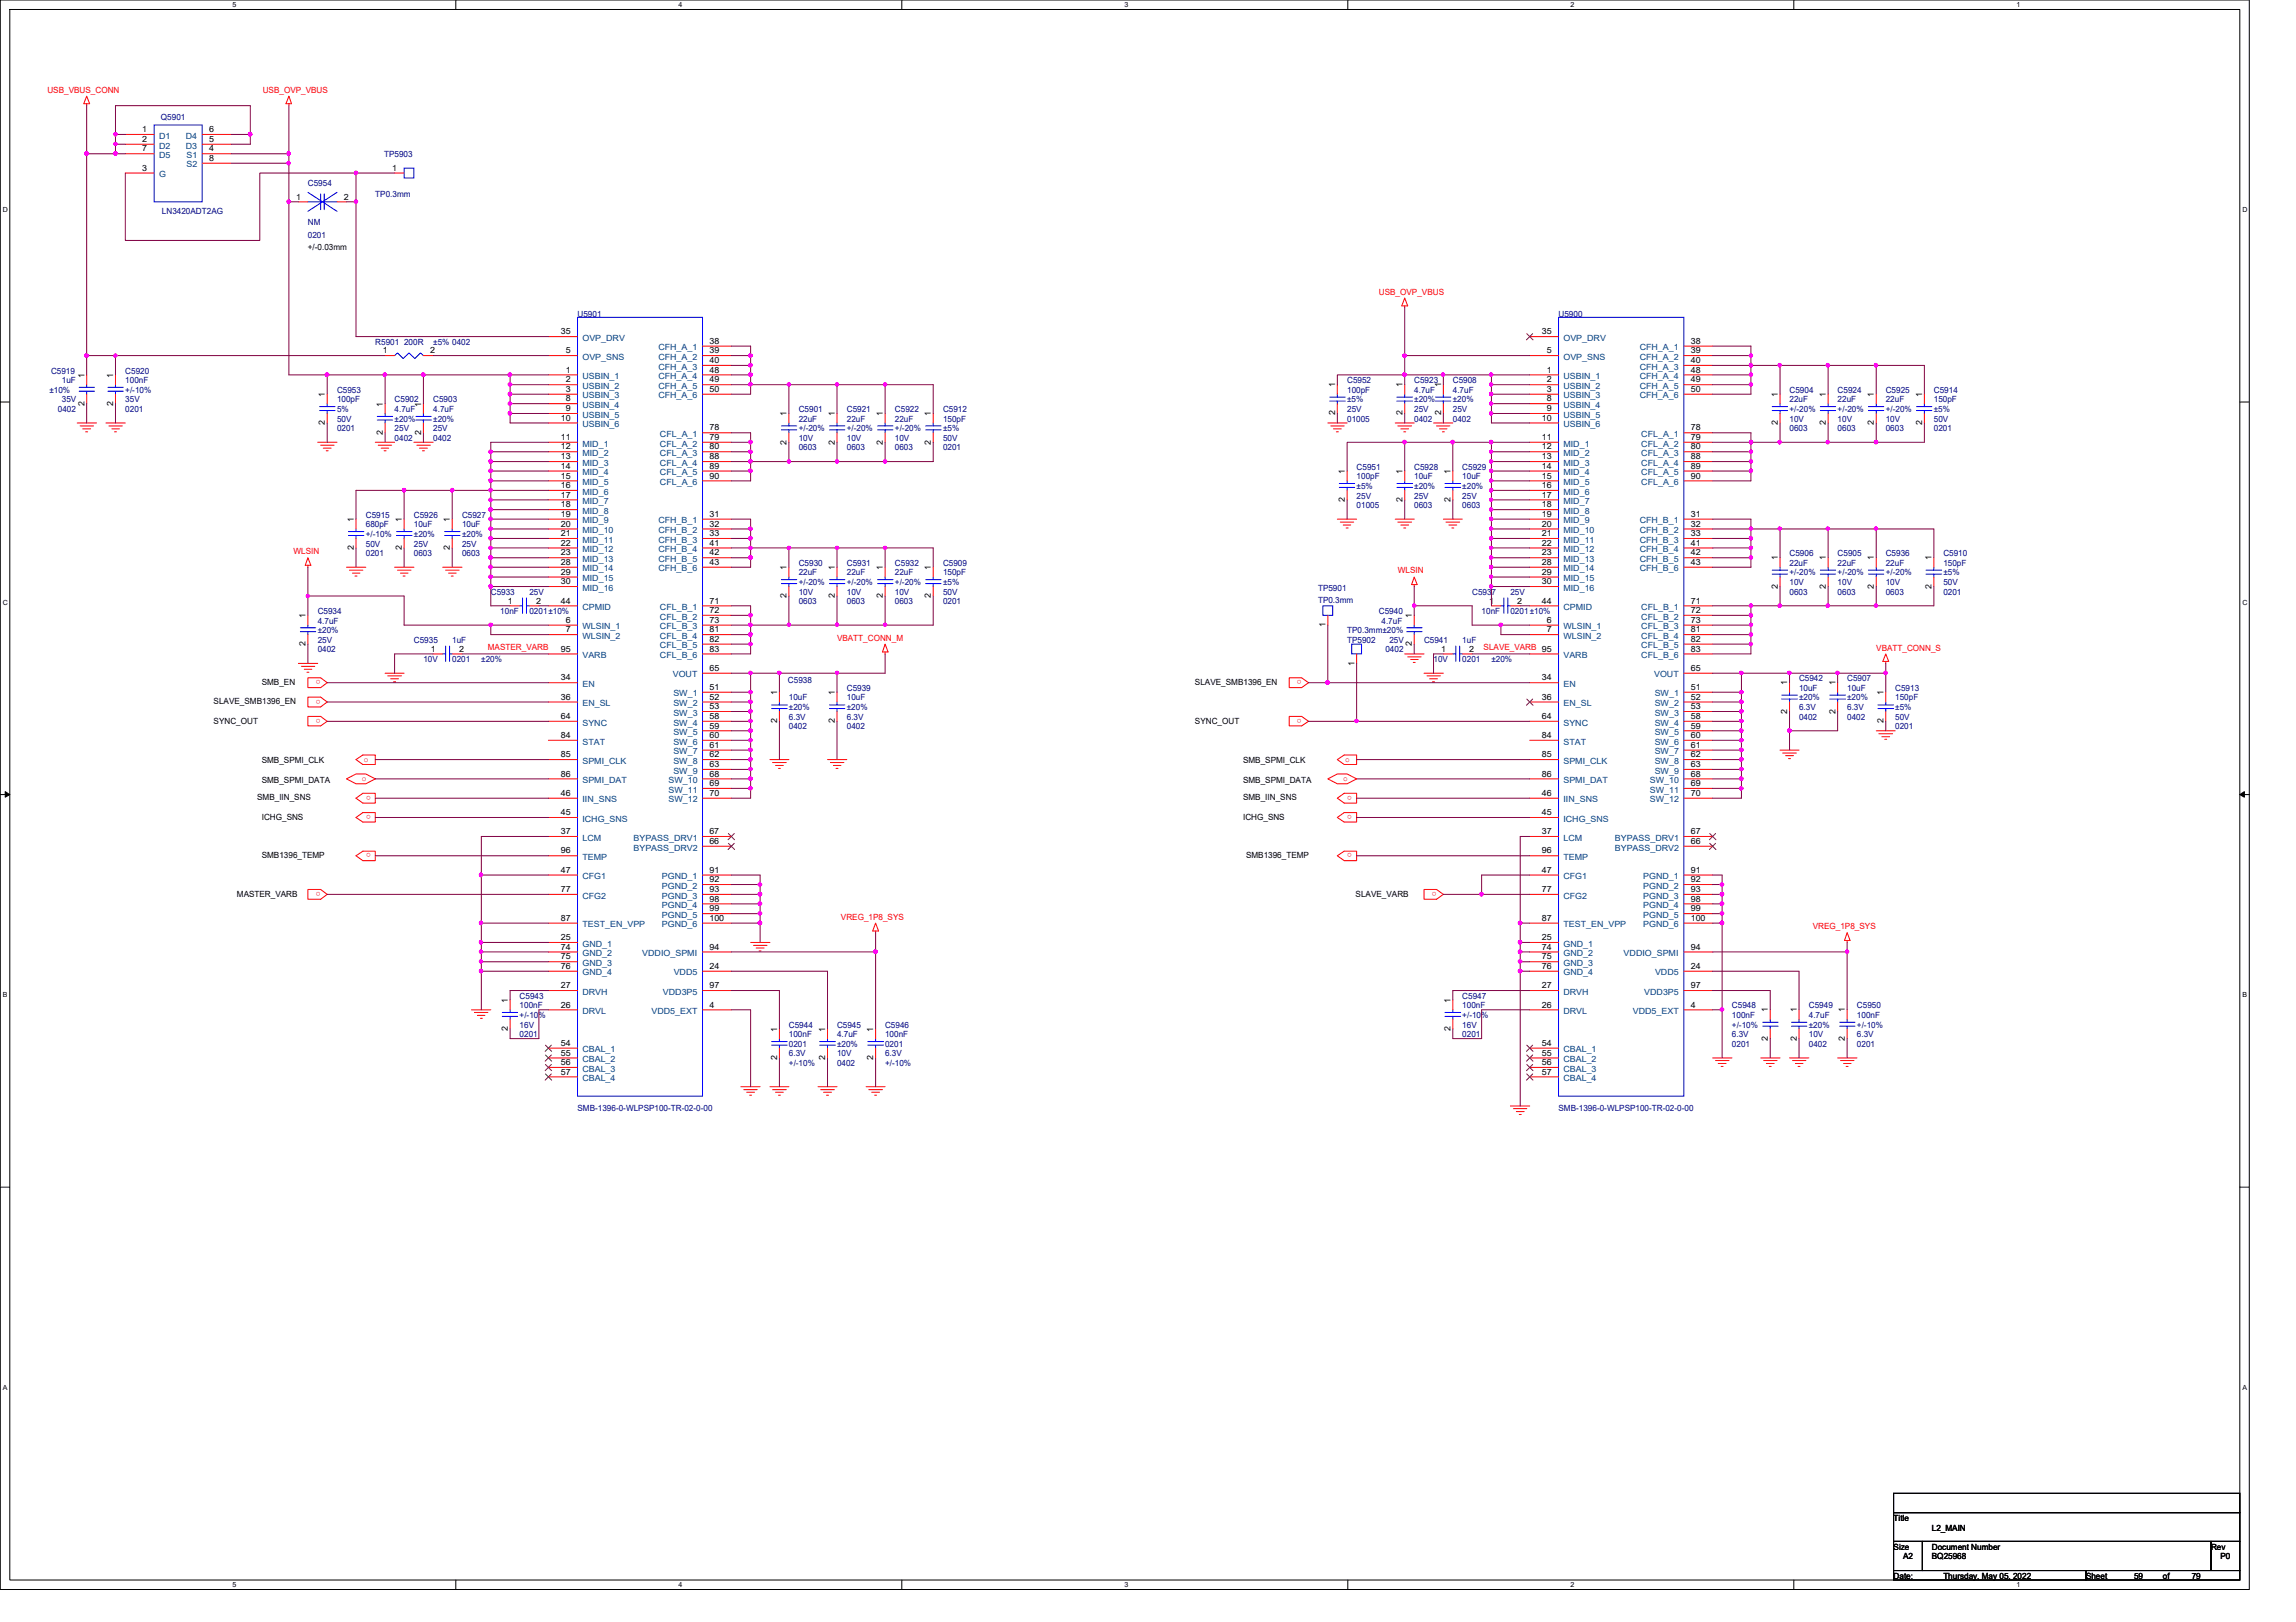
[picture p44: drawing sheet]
<svg xmlns="http://www.w3.org/2000/svg" width="297mm" height="210mm" viewBox="0 0 297 210" stroke-linecap="round" stroke-linejoin="round" font-family="sans-serif">
<defs><g id="words">
<g font-size="1.1" fill="#f00">
<text x="6.1" y="12">USB_VBUS_CONN</text>
<text x="34" y="12">USB_OVP_VBUS</text>
<text x="178.4" y="38.1">USB_OVP_VBUS</text>
<text x="38" y="71.8">WLSIN</text>
<text x="180.8" y="74.2">WLSIN</text>
<text x="108.3" y="82.9">VBATT_CONN_M</text>
<text x="41.5" y="88.1" transform="rotate(180 41.5 88.1)">o</text>
<text x="63.1" y="84.2">MASTER_VARB</text>
<text x="168.4" y="88.1" transform="rotate(180 168.4 88.1)">o</text>
<text x="191.9" y="84.2">SLAVE_VARB 95</text>
<text x="242.7" y="84.2">VBATT_CONN_S</text>
<text x="41.5" y="90.6" transform="rotate(180 41.5 90.6)">o</text>
<text x="41.5" y="93" transform="rotate(180 41.5 93)">o</text>
<text x="168.4" y="93" transform="rotate(180 168.4 93)">o</text>
<text x="46.8" y="101.1">o</text>
<text x="47.1" y="98.6">o</text>
<text x="173.8" y="101.1">o</text>
<text x="174" y="98.6">o</text>
<text x="48" y="103" transform="rotate(180 48 103)">o</text>
<text x="48" y="105.5" transform="rotate(180 48 105.5)">o</text>
<text x="174.9" y="103" transform="rotate(180 174.9 103)">o</text>
<text x="174.9" y="105.5" transform="rotate(180 174.9 105.5)">o</text>
<text x="48" y="110.4" transform="rotate(180 48 110.4)">o</text>
<text x="174.9" y="110.4" transform="rotate(180 174.9 110.4)">o</text>
<text x="41.5" y="115.4" transform="rotate(180 41.5 115.4)">o</text>
<text x="108.8" y="119">VREG_1P8_SYS</text>
<text x="185.8" y="115.4" transform="rotate(180 185.8 115.4)">o</text>
<text x="234.5" y="120.3">VREG_1P8_SYS</text>
</g>
<g font-size="1.1">
<text x="18.4" y="17.1">1</text>
<text x="27" y="17.1">6</text>
<text x="18.4" y="18.4">2</text>
<text x="18.4" y="22.1">3</text>
<text x="18.4" y="19.6">7</text>
<text x="27" y="19.6">4</text>
<text x="27" y="20.8">8</text>
<text x="27" y="18.4">5</text>
<text x="50.8" y="22.1">1</text>
<text x="38.3" y="25.8">1</text>
<text x="44.5" y="25.8">2</text>
<text x="39.8" y="32.4">+/-0.03mm</text>
<text x="49.5" y="45.7">1</text>
<text x="55.7" y="45.7">2</text>
<text x="72.6" y="43.3">35</text>
<text x="73.2" y="45.7">5</text>
<text x="91.8" y="44.5">38</text>
<text x="91.8" y="45.7">39</text>
<text x="91.8" y="47">40</text>
<text x="199.5" y="43.3">35</text>
<text x="200.1" y="45.7">5</text>
<text x="218.7" y="44.5">38</text>
<text x="218.7" y="45.7">39</text>
<text x="218.7" y="47">40</text>
<text x="10.9" y="52.5" transform="rotate(-90 10.9 52.5)">2</text>
<text x="10.9" y="48.9" transform="rotate(-90 10.9 48.9)">1</text>
<text x="14.6" y="52.5" transform="rotate(-90 14.6 52.5)">2</text>
<text x="14.6" y="48.9" transform="rotate(-90 14.6 48.9)">1</text>
<text x="42" y="51.4" transform="rotate(-90 42 51.4)">1</text>
<text x="49.5" y="52.6" transform="rotate(-90 49.5 52.6)">1</text>
<text x="54.5" y="52.6" transform="rotate(-90 54.5 52.6)">1</text>
<text x="73.2" y="48.2">1</text>
<text x="73.2" y="49.5">2</text>
<text x="73.2" y="50.7">3</text>
<text x="73.2" y="51.9">8</text>
<text x="73.2" y="53.2">9</text>
<text x="91.8" y="48.2">48</text>
<text x="91.8" y="49.5">49</text>
<text x="91.8" y="50.7">50</text>
<text x="101.8" y="53.8" transform="rotate(-90 101.8 53.8)">1</text>
<text x="108" y="53.8" transform="rotate(-90 108 53.8)">1</text>
<text x="114.2" y="53.8" transform="rotate(-90 114.2 53.8)">1</text>
<text x="120.4" y="53.8" transform="rotate(-90 120.4 53.8)">1</text>
<text x="172.7" y="53.8" transform="rotate(-90 172.7 53.8)">2</text>
<text x="172.7" y="50.1" transform="rotate(-90 172.7 50.1)">1</text>
<text x="181.4" y="53.8" transform="rotate(-90 181.4 53.8)">2</text>
<text x="181.4" y="50.1" transform="rotate(-90 181.4 50.1)">1</text>
<text x="186.4" y="53.8" transform="rotate(-90 186.4 53.8)">2</text>
<text x="186.4" y="50.1" transform="rotate(-90 186.4 50.1)">1</text>
<text x="200.1" y="48.2">1</text>
<text x="200.1" y="49.5">2</text>
<text x="200.1" y="50.7">3</text>
<text x="200.1" y="51.9">8</text>
<text x="200.1" y="53.2">9</text>
<text x="218.7" y="48.2">48</text>
<text x="218.7" y="49.5">49</text>
<text x="218.7" y="50.7">50</text>
<text x="230" y="51.4" transform="rotate(-90 230 51.4)">1</text>
<text x="236.2" y="51.4" transform="rotate(-90 236.2 51.4)">1</text>
<text x="242.4" y="51.4" transform="rotate(-90 242.4 51.4)">1</text>
<text x="248.7" y="51.4" transform="rotate(-90 248.7 51.4)">1</text>
<text x="42" y="55" transform="rotate(-90 42 55)">2</text>
<text x="49.5" y="56.3" transform="rotate(-90 49.5 56.3)">2</text>
<text x="54.5" y="56.3" transform="rotate(-90 54.5 56.3)">2</text>
<text x="72.6" y="54.4">10</text>
<text x="72.6" y="56.9">11</text>
<text x="72.6" y="58.2">12</text>
<text x="72.6" y="59.4">13</text>
<text x="91.8" y="55.7">78</text>
<text x="91.8" y="56.9">79</text>
<text x="91.8" y="58.2">80</text>
<text x="91.8" y="59.4">88</text>
<text x="101.8" y="57.5" transform="rotate(-90 101.8 57.5)">2</text>
<text x="108" y="57.5" transform="rotate(-90 108 57.5)">2</text>
<text x="114.2" y="57.5" transform="rotate(-90 114.2 57.5)">2</text>
<text x="120.4" y="57.5" transform="rotate(-90 120.4 57.5)">2</text>
<text x="199.5" y="54.4">10</text>
<text x="199.5" y="56.9">11</text>
<text x="199.5" y="58.2">12</text>
<text x="199.5" y="59.4">13</text>
<text x="218.7" y="55.7">78</text>
<text x="218.7" y="56.9">79</text>
<text x="218.7" y="58.2">80</text>
<text x="218.7" y="59.4">88</text>
<text x="230" y="55" transform="rotate(-90 230 55)">2</text>
<text x="236.2" y="55" transform="rotate(-90 236.2 55)">2</text>
<text x="242.4" y="55" transform="rotate(-90 242.4 55)">2</text>
<text x="248.7" y="55" transform="rotate(-90 248.7 55)">2</text>
<text x="72.6" y="60.7">14</text>
<text x="72.6" y="61.9">15</text>
<text x="72.6" y="63.2">16</text>
<text x="72.6" y="64.4">17</text>
<text x="72.6" y="65.7">18</text>
<text x="91.8" y="60.7">89</text>
<text x="91.8" y="61.9">90</text>
<text x="174" y="65" transform="rotate(-90 174 65)">2</text>
<text x="174" y="61.3" transform="rotate(-90 174 61.3)">1</text>
<text x="181.4" y="65" transform="rotate(-90 181.4 65)">2</text>
<text x="181.4" y="61.3" transform="rotate(-90 181.4 61.3)">1</text>
<text x="187.7" y="65" transform="rotate(-90 187.7 65)">2</text>
<text x="187.7" y="61.3" transform="rotate(-90 187.7 61.3)">1</text>
<text x="199.5" y="60.7">14</text>
<text x="199.5" y="61.9">15</text>
<text x="199.5" y="63.2">16</text>
<text x="199.5" y="64.4">17</text>
<text x="199.5" y="65.7">18</text>
<text x="218.7" y="60.7">89</text>
<text x="218.7" y="61.9">90</text>
<text x="45.8" y="71.2" transform="rotate(-90 45.8 71.2)">2</text>
<text x="45.8" y="67.6" transform="rotate(-90 45.8 67.6)">1</text>
<text x="52" y="71.2" transform="rotate(-90 52 71.2)">2</text>
<text x="52" y="67.6" transform="rotate(-90 52 67.6)">1</text>
<text x="58.2" y="71.2" transform="rotate(-90 58.2 71.2)">2</text>
<text x="58.2" y="67.6" transform="rotate(-90 58.2 67.6)">1</text>
<text x="72.6" y="66.9">19</text>
<text x="72.6" y="68.2">20</text>
<text x="72.6" y="69.4">21</text>
<text x="72.6" y="70.6">22</text>
<text x="72.6" y="71.9">23</text>
<text x="91.8" y="66.9">31</text>
<text x="91.8" y="68.2">32</text>
<text x="91.8" y="69.4">33</text>
<text x="91.8" y="70.6">41</text>
<text x="91.8" y="71.9">42</text>
<text x="199.5" y="66.9">19</text>
<text x="199.5" y="68.2">20</text>
<text x="199.5" y="69.4">21</text>
<text x="199.5" y="70.6">22</text>
<text x="199.5" y="71.9">23</text>
<text x="218.7" y="66.9">31</text>
<text x="218.7" y="68.2">32</text>
<text x="218.7" y="69.4">33</text>
<text x="218.7" y="70.6">41</text>
<text x="218.7" y="71.9">42</text>
<text x="72.6" y="73.1">28</text>
<text x="72.6" y="74.4">29</text>
<text x="72.6" y="75.6">30</text>
<text x="91.8" y="73.1">43</text>
<text x="101.8" y="77.4" transform="rotate(-90 101.8 77.4)">2</text>
<text x="101.8" y="73.8" transform="rotate(-90 101.8 73.8)">1</text>
<text x="108" y="77.4" transform="rotate(-90 108 77.4)">2</text>
<text x="108" y="73.8" transform="rotate(-90 108 73.8)">1</text>
<text x="114.2" y="77.4" transform="rotate(-90 114.2 77.4)">2</text>
<text x="114.2" y="73.8" transform="rotate(-90 114.2 73.8)">1</text>
<text x="120.4" y="77.4" transform="rotate(-90 120.4 77.4)">2</text>
<text x="120.4" y="73.8" transform="rotate(-90 120.4 73.8)">1</text>
<text x="199.5" y="73.1">28</text>
<text x="199.5" y="74.4">29</text>
<text x="199.5" y="75.6">30</text>
<text x="218.7" y="73.1">43</text>
<text x="230" y="76.2" transform="rotate(-90 230 76.2)">2</text>
<text x="230" y="72.5" transform="rotate(-90 230 72.5)">1</text>
<text x="236.2" y="76.2" transform="rotate(-90 236.2 76.2)">2</text>
<text x="236.2" y="72.5" transform="rotate(-90 236.2 72.5)">1</text>
<text x="242.4" y="76.2" transform="rotate(-90 242.4 76.2)">2</text>
<text x="242.4" y="72.5" transform="rotate(-90 242.4 72.5)">1</text>
<text x="249.9" y="76.2" transform="rotate(-90 249.9 76.2)">2</text>
<text x="249.9" y="72.5" transform="rotate(-90 249.9 72.5)">1</text>
<text x="39.5" y="83.7" transform="rotate(-90 39.5 83.7)">2</text>
<text x="39.5" y="80" transform="rotate(-90 39.5 80)">1</text>
<text x="65.7" y="78.1">1</text>
<text x="69.4" y="78.1">2</text>
<text x="72.6" y="78.1">44</text>
<text x="73.2" y="80.6">6</text>
<text x="73.2" y="81.8">7</text>
<text x="91.8" y="78.1">71</text>
<text x="91.8" y="79.3">72</text>
<text x="91.8" y="80.6">73</text>
<text x="91.8" y="81.8">81</text>
<text x="91.8" y="83.1">82</text>
<text x="171.5" y="81.2" transform="rotate(-90 171.5 81.2)">1</text>
<text x="182.7" y="83.7" transform="rotate(-90 182.7 83.7)">2</text>
<text x="182.7" y="80" transform="rotate(-90 182.7 80)">1</text>
<text x="192.7" y="78.1">1</text>
<text x="196.3" y="78.1">2</text>
<text x="199.5" y="78.1">44</text>
<text x="200.1" y="80.6">6</text>
<text x="200.1" y="81.8">7</text>
<text x="218.7" y="78.1">71</text>
<text x="218.7" y="79.3">72</text>
<text x="218.7" y="80.6">73</text>
<text x="218.7" y="81.8">81</text>
<text x="218.7" y="83.1">82</text>
<text x="33.9" y="88.6">SMB_EN</text>
<text x="55.7" y="84.3">1</text>
<text x="59.4" y="84.3">2</text>
<text x="72.6" y="84.3">95</text>
<text x="72.6" y="88.1">34</text>
<text x="91.8" y="89.3">51</text>
<text x="91.8" y="84.3">83</text>
<text x="91.8" y="86.8">65</text>
<text x="100.5" y="90" transform="rotate(-90 100.5 90)">1</text>
<text x="108" y="90" transform="rotate(-90 108 90)">1</text>
<text x="154.6" y="88.6">SLAVE_SMB1396_EN</text>
<text x="175.2" y="86.1" transform="rotate(-90 175.2 86.1)">1</text>
<text x="186.4" y="84.3">1</text>
<text x="190.1" y="84.3">2</text>
<text x="199.5" y="88.1">34</text>
<text x="218.7" y="89.3">51</text>
<text x="218.7" y="84.3">83</text>
<text x="218.7" y="86.8">65</text>
<text x="231.2" y="88.7" transform="rotate(-90 231.2 88.7)">1</text>
<text x="237.4" y="88.7" transform="rotate(-90 237.4 88.7)">1</text>
<text x="243.7" y="90" transform="rotate(-90 243.7 90)">1</text>
<text x="27.6" y="91.1">SLAVE_SMB1396_EN</text>
<text x="27.6" y="93.6">SYNC_OUT</text>
<text x="72.6" y="90.6">36</text>
<text x="72.6" y="93">64</text>
<text x="72.6" y="95.5">84</text>
<text x="91.8" y="90.6">52</text>
<text x="91.8" y="91.8">53</text>
<text x="91.8" y="93">58</text>
<text x="91.8" y="94.3">59</text>
<text x="91.8" y="95.5">60</text>
<text x="100.5" y="93.6" transform="rotate(-90 100.5 93.6)">2</text>
<text x="108" y="93.6" transform="rotate(-90 108 93.6)">2</text>
<text x="154.6" y="93.6">SYNC_OUT</text>
<text x="199.5" y="90.6">36</text>
<text x="199.5" y="93">64</text>
<text x="199.5" y="95.5">84</text>
<text x="218.7" y="90.6">52</text>
<text x="218.7" y="91.8">53</text>
<text x="218.7" y="93">58</text>
<text x="218.7" y="94.3">59</text>
<text x="218.7" y="95.5">60</text>
<text x="231.2" y="92.4" transform="rotate(-90 231.2 92.4)">2</text>
<text x="237.4" y="92.4" transform="rotate(-90 237.4 92.4)">2</text>
<text x="243.7" y="93.6" transform="rotate(-90 243.7 93.6)">2</text>
<text x="33.9" y="98.8">SMB_SPMI_CLK</text>
<text x="33.9" y="101.3">SMB_SPMI_DATA</text>
<text x="72.6" y="98">85</text>
<text x="72.6" y="100.5">86</text>
<text x="91.8" y="96.8">61</text>
<text x="91.8" y="98">62</text>
<text x="91.8" y="99.3">63</text>
<text x="91.8" y="100.5">68</text>
<text x="91.8" y="101.7">69</text>
<text x="160.8" y="98.8">SMB_SPMI_CLK</text>
<text x="160.8" y="101.3">SMB_SPMI_DATA</text>
<text x="199.5" y="98">85</text>
<text x="199.5" y="100.5">86</text>
<text x="218.7" y="96.8">61</text>
<text x="218.7" y="98">62</text>
<text x="218.7" y="99.3">63</text>
<text x="218.7" y="100.5">68</text>
<text x="218.7" y="101.7">69</text>
<text x="33.3" y="103.6">SMB_IIN_SNS</text>
<text x="33.9" y="106.1">ICHG_SNS</text>
<text x="72.6" y="103">46</text>
<text x="72.6" y="105.5">45</text>
<text x="72.6" y="107.9">37</text>
<text x="91.8" y="107.9">67</text>
<text x="91.8" y="103">70</text>
<text x="160.8" y="103.6">SMB_IIN_SNS</text>
<text x="160.8" y="106.1">ICHG_SNS</text>
<text x="199.5" y="103">46</text>
<text x="199.5" y="105.5">45</text>
<text x="199.5" y="107.9">37</text>
<text x="218.7" y="107.9">67</text>
<text x="218.7" y="103">70</text>
<text x="33.9" y="111.1">SMB1396_TEMP</text>
<text x="72.6" y="110.4">96</text>
<text x="72.6" y="112.9">47</text>
<text x="91.8" y="109.2">66</text>
<text x="91.8" y="112.9">91</text>
<text x="161.2" y="111.1">SMB1396_TEMP</text>
<text x="199.5" y="110.4">96</text>
<text x="199.5" y="112.9">47</text>
<text x="218.7" y="109.2">66</text>
<text x="218.7" y="112.9">91</text>
<text x="30.6" y="116">MASTER_VARB</text>
<text x="72.6" y="115.4">77</text>
<text x="72.6" y="119.2">87</text>
<text x="91.8" y="114.2">92</text>
<text x="91.8" y="115.4">93</text>
<text x="91.8" y="116.7">98</text>
<text x="91.8" y="117.9">99</text>
<text x="91.8" y="119.2">100</text>
<text x="175.4" y="116">SLAVE_VARB</text>
<text x="199.5" y="115.4">77</text>
<text x="199.5" y="119.2">87</text>
<text x="218.7" y="114.2">92</text>
<text x="218.7" y="115.4">93</text>
<text x="218.7" y="116.7">98</text>
<text x="218.7" y="117.9">99</text>
<text x="218.7" y="119.2">100</text>
<text x="72.6" y="121.7">25</text>
<text x="72.6" y="122.9">74</text>
<text x="72.6" y="124.2">75</text>
<text x="72.6" y="125.4">76</text>
<text x="91.8" y="125.4">24</text>
<text x="91.8" y="122.9">94</text>
<text x="199.5" y="121.7">25</text>
<text x="199.5" y="122.9">74</text>
<text x="199.5" y="124.2">75</text>
<text x="199.5" y="125.4">76</text>
<text x="218.7" y="125.4">24</text>
<text x="218.7" y="122.9">94</text>
<text x="65.7" y="129.8" transform="rotate(-90 65.7 129.8)">1</text>
<text x="72.6" y="127.9">27</text>
<text x="72.6" y="130.4">26</text>
<text x="91.8" y="130.4">4</text>
<text x="91.8" y="127.9">97</text>
<text x="187.7" y="129.8" transform="rotate(-90 187.7 129.8)">1</text>
<text x="199.5" y="127.9">27</text>
<text x="199.5" y="130.4">26</text>
<text x="218.7" y="130.4">4</text>
<text x="218.7" y="127.9">97</text>
<text x="228.7" y="131" transform="rotate(-90 228.7 131)">1</text>
<text x="232.4" y="131" transform="rotate(-90 232.4 131)">1</text>
<text x="238.7" y="131" transform="rotate(-90 238.7 131)">1</text>
<text x="65.7" y="133.4" transform="rotate(-90 65.7 133.4)">2</text>
<text x="72.6" y="135.3">54</text>
<text x="72.6" y="136.6">55</text>
<text x="72.6" y="137.8">56</text>
<text x="100.5" y="137.2" transform="rotate(-90 100.5 137.2)">2</text>
<text x="100.5" y="133.5" transform="rotate(-90 100.5 133.5)">1</text>
<text x="106.8" y="137.2" transform="rotate(-90 106.8 137.2)">2</text>
<text x="106.8" y="133.5" transform="rotate(-90 106.8 133.5)">1</text>
<text x="113" y="137.2" transform="rotate(-90 113 137.2)">2</text>
<text x="113" y="133.5" transform="rotate(-90 113 133.5)">1</text>
<text x="187.7" y="133.4" transform="rotate(-90 187.7 133.4)">2</text>
<text x="199.5" y="135.3">54</text>
<text x="199.5" y="136.6">55</text>
<text x="199.5" y="137.8">56</text>
<text x="228.7" y="134.7" transform="rotate(-90 228.7 134.7)">2</text>
<text x="232.4" y="134.7" transform="rotate(-90 232.4 134.7)">2</text>
<text x="238.7" y="134.7" transform="rotate(-90 238.7 134.7)">2</text>
<text x="72.6" y="139.1">57</text>
<text x="199.5" y="139.1">57</text>
<text x="245" y="196.8">Title</text>
<text x="245" y="200.5">Size</text>
<text x="246.2" y="201.8">A2</text>
<text x="249.9" y="200.5">Document Number</text>
<text x="249.9" y="201.8">BQ25968</text>
<text x="249.9" y="198.1">L2_MAIN</text>
<text x="286" y="200.5">Rev</text>
<text x="287.3" y="201.8">P0</text>
<text x="245" y="204.3">Date:</text>
<text x="251.4" y="204.3">Thursday, May 05, 2022</text>
<text x="269.9" y="204.3">Sheet</text>
<text x="276.1" y="204.3">59</text>
<text x="279.8" y="204.3">of</text>
<text x="283.5" y="204.3">79</text>
</g>
<g font-size="1.1" fill="#004080">
<text x="20.6" y="17.9">D1</text>
<text x="24" y="17.9">D4</text>
<text x="20.6" y="19.2">D2</text>
<text x="20.6" y="22.9">G</text>
<text x="20.6" y="20.4">D5</text>
<text x="24" y="19.2">D3</text>
<text x="24.1" y="20.4">S1</text>
<text x="24.1" y="21.7">S2</text>
<text x="75.4" y="44.1">OVP_DRV</text>
<text x="75.4" y="46.6">OVP_SNS</text>
<text x="85.2" y="45.3">CFH_A_1</text>
<text x="85.2" y="46.6">CFH_A_2</text>
<text x="85.2" y="47.8">CFH_A_3</text>
<text x="202.3" y="44.1">OVP_DRV</text>
<text x="202.3" y="46.6">OVP_SNS</text>
<text x="212.1" y="45.3">CFH_A_1</text>
<text x="212.1" y="46.6">CFH_A_2</text>
<text x="212.1" y="47.8">CFH_A_3</text>
<text x="75.4" y="49.1">USBIN_1</text>
<text x="75.4" y="50.3">USBIN_2</text>
<text x="75.4" y="51.6">USBIN_3</text>
<text x="75.4" y="52.8">USBIN_4</text>
<text x="85.2" y="49.1">CFH_A_4</text>
<text x="85.2" y="50.3">CFH_A_5</text>
<text x="85.2" y="51.6">CFH_A_6</text>
<text x="202.3" y="49.1">USBIN_1</text>
<text x="202.3" y="50.3">USBIN_2</text>
<text x="202.3" y="51.6">USBIN_3</text>
<text x="202.3" y="52.8">USBIN_4</text>
<text x="212.1" y="49.1">CFH_A_4</text>
<text x="212.1" y="50.3">CFH_A_5</text>
<text x="212.1" y="51.6">CFH_A_6</text>
<text x="75.4" y="54.1">USBIN_5</text>
<text x="75.4" y="55.3">USBIN_6</text>
<text x="75.4" y="57.8">MID_1</text>
<text x="75.4" y="59">MID_2</text>
<text x="85.4" y="56.6">CFL_A_1</text>
<text x="85.4" y="57.8">CFL_A_2</text>
<text x="85.4" y="59">CFL_A_3</text>
<text x="202.3" y="54.1">USBIN_5</text>
<text x="202.3" y="55.3">USBIN_6</text>
<text x="202.3" y="57.8">MID_1</text>
<text x="202.3" y="59">MID_2</text>
<text x="212.3" y="56.6">CFL_A_1</text>
<text x="212.3" y="57.8">CFL_A_2</text>
<text x="212.3" y="59">CFL_A_3</text>
<text x="75.4" y="60.3">MID_3</text>
<text x="75.4" y="61.5">MID_4</text>
<text x="75.4" y="62.8">MID_5</text>
<text x="75.4" y="64">MID_6</text>
<text x="75.4" y="65.2">MID_7</text>
<text x="85.4" y="60.3">CFL_A_4</text>
<text x="85.4" y="61.5">CFL_A_5</text>
<text x="85.4" y="62.8">CFL_A_6</text>
<text x="202.3" y="60.3">MID_3</text>
<text x="202.3" y="61.5">MID_4</text>
<text x="202.3" y="62.8">MID_5</text>
<text x="202.3" y="64">MID_6</text>
<text x="202.3" y="65.2">MID_7</text>
<text x="212.3" y="60.3">CFL_A_4</text>
<text x="212.3" y="61.5">CFL_A_5</text>
<text x="212.3" y="62.8">CFL_A_6</text>
<text x="75.4" y="66.5">MID_8</text>
<text x="75.4" y="67.7">MID_9</text>
<text x="75.4" y="69">MID_10</text>
<text x="75.4" y="70.2">MID_11</text>
<text x="75.4" y="71.5">MID_12</text>
<text x="85.2" y="67.7">CFH_B_1</text>
<text x="85.2" y="69">CFH_B_2</text>
<text x="85.2" y="70.2">CFH_B_3</text>
<text x="85.2" y="71.5">CFH_B_4</text>
<text x="202.3" y="66.5">MID_8</text>
<text x="202.3" y="67.7">MID_9</text>
<text x="202.3" y="69">MID_10</text>
<text x="202.3" y="70.2">MID_11</text>
<text x="202.3" y="71.5">MID_12</text>
<text x="212.1" y="67.7">CFH_B_1</text>
<text x="212.1" y="69">CFH_B_2</text>
<text x="212.1" y="70.2">CFH_B_3</text>
<text x="212.1" y="71.5">CFH_B_4</text>
<text x="75.4" y="72.7">MID_13</text>
<text x="75.4" y="74">MID_14</text>
<text x="75.4" y="75.2">MID_15</text>
<text x="75.4" y="76.5">MID_16</text>
<text x="85.2" y="72.7">CFH_B_5</text>
<text x="85.2" y="74">CFH_B_6</text>
<text x="202.3" y="72.7">MID_13</text>
<text x="202.3" y="74">MID_14</text>
<text x="202.3" y="75.2">MID_15</text>
<text x="202.3" y="76.5">MID_16</text>
<text x="212.1" y="72.7">CFH_B_5</text>
<text x="212.1" y="74">CFH_B_6</text>
<text x="75.4" y="79">CPMID</text>
<text x="75.4" y="81.4">WLSIN_1</text>
<text x="75.4" y="82.7">WLSIN_2</text>
<text x="85.4" y="79">CFL_B_1</text>
<text x="85.4" y="80.2">CFL_B_2</text>
<text x="85.4" y="81.4">CFL_B_3</text>
<text x="85.4" y="82.7">CFL_B_4</text>
<text x="85.4" y="83.9">CFL_B_5</text>
<text x="202.3" y="79">CPMID</text>
<text x="202.3" y="81.4">WLSIN_1</text>
<text x="202.3" y="82.7">WLSIN_2</text>
<text x="212.3" y="79">CFL_B_1</text>
<text x="212.3" y="80.2">CFL_B_2</text>
<text x="212.3" y="81.4">CFL_B_3</text>
<text x="212.3" y="82.7">CFL_B_4</text>
<text x="212.3" y="83.9">CFL_B_5</text>
<text x="75.4" y="85.2">VARB</text>
<text x="75.4" y="88.9">EN</text>
<text x="85.4" y="85.2">CFL_B_6</text>
<text x="87" y="87.7">VOUT</text>
<text x="202.3" y="85.2">VARB</text>
<text x="202.3" y="88.9">EN</text>
<text x="212.3" y="85.2">CFL_B_6</text>
<text x="214" y="87.7">VOUT</text>
<text x="75.4" y="91.4">EN_SL</text>
<text x="75.4" y="93.9">SYNC</text>
<text x="87.1" y="90.1">SW_1</text>
<text x="87.1" y="91.4">SW_2</text>
<text x="87.1" y="92.6">SW_3</text>
<text x="87.1" y="93.9">SW_4</text>
<text x="87.1" y="95.1">SW_5</text>
<text x="202.3" y="91.4">EN_SL</text>
<text x="202.3" y="93.9">SYNC</text>
<text x="214.1" y="90.1">SW_1</text>
<text x="214.1" y="91.4">SW_2</text>
<text x="214.1" y="92.6">SW_3</text>
<text x="214.1" y="93.9">SW_4</text>
<text x="214.1" y="95.1">SW_5</text>
<text x="75.4" y="96.4">STAT</text>
<text x="75.4" y="98.8">SPMI_CLK</text>
<text x="75.4" y="101.3">SPMI_DAT</text>
<text x="86.5" y="101.3">SW_10</text>
<text x="87.1" y="96.4">SW_6</text>
<text x="87.1" y="97.6">SW_7</text>
<text x="87.1" y="98.8">SW_8</text>
<text x="87.1" y="100.1">SW_9</text>
<text x="202.3" y="96.4">STAT</text>
<text x="202.3" y="98.8">SPMI_CLK</text>
<text x="202.3" y="101.3">SPMI_DAT</text>
<text x="213.4" y="101.3">SW_10</text>
<text x="214.1" y="96.4">SW_6</text>
<text x="214.1" y="97.6">SW_7</text>
<text x="214.1" y="98.8">SW_8</text>
<text x="214.1" y="100.1">SW_9</text>
<text x="75.4" y="103.8">IIN_SNS</text>
<text x="75.4" y="106.3">ICHG_SNS</text>
<text x="86.5" y="102.6">SW_11</text>
<text x="86.5" y="103.8">SW_12</text>
<text x="202.3" y="103.8">IIN_SNS</text>
<text x="202.3" y="106.3">ICHG_SNS</text>
<text x="213.4" y="102.6">SW_11</text>
<text x="213.4" y="103.8">SW_12</text>
<text x="75.4" y="108.8">LCM</text>
<text x="75.4" y="111.3">TEMP</text>
<text x="75.4" y="113.8">CFG1</text>
<text x="82" y="108.8">BYPASS_DRV1</text>
<text x="82" y="110.1">BYPASS_DRV2</text>
<text x="85.6" y="113.8">PGND_1</text>
<text x="202.3" y="108.8">LCM</text>
<text x="202.3" y="111.3">TEMP</text>
<text x="202.3" y="113.8">CFG1</text>
<text x="208.9" y="108.8">BYPASS_DRV1</text>
<text x="208.9" y="110.1">BYPASS_DRV2</text>
<text x="212.6" y="113.8">PGND_1</text>
<text x="75.4" y="116.3">CFG2</text>
<text x="85.6" y="115">PGND_2</text>
<text x="85.6" y="116.3">PGND_3</text>
<text x="85.6" y="117.5">PGND_4</text>
<text x="85.6" y="118.8">PGND_5</text>
<text x="202.3" y="116.3">CFG2</text>
<text x="212.6" y="115">PGND_2</text>
<text x="212.6" y="116.3">PGND_3</text>
<text x="212.6" y="117.5">PGND_4</text>
<text x="212.6" y="118.8">PGND_5</text>
<text x="75.4" y="120">TEST_EN_VPP</text>
<text x="75.4" y="122.5">GND_1</text>
<text x="75.4" y="123.7">GND_2</text>
<text x="75.4" y="125">GND_3</text>
<text x="83.1" y="123.7">VDDIO_SPMI</text>
<text x="85.6" y="120">PGND_6</text>
<text x="202.3" y="120">TEST_EN_VPP</text>
<text x="202.3" y="122.5">GND_1</text>
<text x="202.3" y="123.7">GND_2</text>
<text x="202.3" y="125">GND_3</text>
<text x="210.1" y="123.7">VDDIO_SPMI</text>
<text x="212.6" y="120">PGND_6</text>
<text x="75.4" y="126.2">GND_4</text>
<text x="75.4" y="128.7">DRVH</text>
<text x="75.4" y="131.2">DRVL</text>
<text x="84.3" y="131.2">VDD5_EXT</text>
<text x="85.8" y="128.7">VDD3P5</text>
<text x="87.2" y="126.2">VDD5</text>
<text x="202.3" y="126.2">GND_4</text>
<text x="202.3" y="128.7">DRVH</text>
<text x="202.3" y="131.2">DRVL</text>
<text x="211.2" y="131.2">VDD5_EXT</text>
<text x="212.7" y="128.7">VDD3P5</text>
<text x="214.1" y="126.2">VDD5</text>
<text x="75.4" y="136.2">CBAL_1</text>
<text x="75.4" y="137.5">CBAL_2</text>
<text x="202.3" y="136.2">CBAL_1</text>
<text x="202.3" y="137.5">CBAL_2</text>
<text x="75.4" y="138.7">CBAL_3</text>
<text x="75.4" y="139.9">CBAL_4</text>
<text x="202.3" y="138.7">CBAL_3</text>
<text x="202.3" y="139.9">CBAL_4</text>
</g>
<g font-size="1.1" fill="#000080">
<text x="20.8" y="15.5">Q5901</text>
<text x="49.7" y="20.3">TP5903</text>
<text x="21" y="27.7">LN3420ADT2AG</text>
<text x="39.8" y="24.1">C5954</text>
<text x="39.8" y="29.2">NM</text>
<text x="48.6" y="25.4">TP0.3mm</text>
<text x="39.8" y="30.8">0201</text>
<text x="74.7" y="41">U5901</text>
<text x="201.6" y="41">U5900</text>
<text x="48.6" y="44.6">R5901 200R</text>
<text x="56" y="44.6">±5% 0402</text>
<text x="6.4" y="50.8">±10%</text>
<text x="6.6" y="48.3">C5919</text>
<text x="7.5" y="53.3">0402</text>
<text x="8" y="49.6">1uF</text>
<text x="8" y="52.1">35V</text>
<text x="16.2" y="48.3">C5920</text>
<text x="16.2" y="49.6">100nF</text>
<text x="16.2" y="53.3">0201</text>
<text x="16.2" y="52.1">35V</text>
<text x="16.2" y="50.8">+/-10%</text>
<text x="43.6" y="50.8">C5953</text>
<text x="43.6" y="52.1">100pF</text>
<text x="43.6" y="53.3">5%</text>
<text x="51.1" y="52.1">C5902</text>
<text x="51.1" y="53.3">4.7uF</text>
<text x="56" y="52.1">C5903</text>
<text x="56" y="53.3">4.7uF</text>
<text x="103.3" y="53.3">C5901</text>
<text x="109.6" y="53.3">C5921</text>
<text x="115.8" y="53.3">C5922</text>
<text x="122" y="53.3">C5912</text>
<text x="174.3" y="49.6">C5952</text>
<text x="174.3" y="50.8">100pF</text>
<text x="174.3" y="53.3">25V</text>
<text x="174.3" y="52.1">±5%</text>
<text x="183" y="49.6">C5923</text>
<text x="183" y="50.8">4.7uF</text>
<text x="183" y="53.3">25V</text>
<text x="183" y="52.1">±20%</text>
<text x="188" y="49.6">C5908</text>
<text x="188" y="50.8">4.7uF</text>
<text x="188" y="53.3">25V</text>
<text x="188" y="52.1">±20%</text>
<text x="231.5" y="50.8">C5904</text>
<text x="231.5" y="52.1">22uF</text>
<text x="231.5" y="53.3">+/-20%</text>
<text x="237.7" y="50.8">C5924</text>
<text x="237.7" y="52.1">22uF</text>
<text x="237.7" y="53.3">+/-20%</text>
<text x="244" y="50.8">C5925</text>
<text x="244" y="52.1">22uF</text>
<text x="244" y="53.3">+/-20%</text>
<text x="250.2" y="50.8">C5914</text>
<text x="250.2" y="52.1">150pF</text>
<text x="250.2" y="53.3">±5%</text>
<text x="43.6" y="55.8">0201</text>
<text x="43.6" y="54.6">50V</text>
<text x="51.1" y="57.1">0402</text>
<text x="51.1" y="55.8">25V</text>
<text x="51.1" y="54.6">±20%</text>
<text x="56" y="57.1">0402</text>
<text x="56" y="55.8">25V</text>
<text x="56" y="54.6">±20%</text>
<text x="103.3" y="54.6">22uF</text>
<text x="103.3" y="58.3">0603</text>
<text x="103.3" y="57.1">10V</text>
<text x="103.3" y="55.8">+/-20%</text>
<text x="109.6" y="54.6">22uF</text>
<text x="109.6" y="58.3">0603</text>
<text x="109.6" y="57.1">10V</text>
<text x="109.6" y="55.8">+/-20%</text>
<text x="115.8" y="54.6">22uF</text>
<text x="115.8" y="58.3">0603</text>
<text x="115.8" y="57.1">10V</text>
<text x="115.8" y="55.8">+/-20%</text>
<text x="122" y="54.6">150pF</text>
<text x="122" y="58.3">0201</text>
<text x="122" y="57.1">50V</text>
<text x="122" y="55.8">±5%</text>
<text x="174.3" y="54.6">01005</text>
<text x="183" y="54.6">0402</text>
<text x="188" y="54.6">0402</text>
<text x="231.5" y="55.8">0603</text>
<text x="231.5" y="54.6">10V</text>
<text x="237.7" y="55.8">0603</text>
<text x="237.7" y="54.6">10V</text>
<text x="244" y="55.8">0603</text>
<text x="244" y="54.6">10V</text>
<text x="250.2" y="55.8">0201</text>
<text x="250.2" y="54.6">50V</text>
<text x="175.5" y="60.8">C5951</text>
<text x="175.5" y="62">100pF</text>
<text x="175.5" y="65.7">01005</text>
<text x="175.5" y="64.5">25V</text>
<text x="175.5" y="63.3">±5%</text>
<text x="183" y="60.8">C5928</text>
<text x="183" y="62">10uF</text>
<text x="183" y="65.7">0603</text>
<text x="183" y="64.5">25V</text>
<text x="183" y="63.3">±20%</text>
<text x="189.2" y="60.8">C5929</text>
<text x="189.2" y="62">10uF</text>
<text x="189.2" y="65.7">0603</text>
<text x="189.2" y="64.5">25V</text>
<text x="189.2" y="63.3">±20%</text>
<text x="47.3" y="67">C5915</text>
<text x="47.3" y="68.2">680pF</text>
<text x="47.3" y="72">0201</text>
<text x="47.3" y="70.7">50V</text>
<text x="47.3" y="69.5">+/-10%</text>
<text x="53.5" y="67">C5926</text>
<text x="53.5" y="68.2">10uF</text>
<text x="53.5" y="72">0603</text>
<text x="53.5" y="70.7">25V</text>
<text x="53.5" y="69.5">±20%</text>
<text x="59.8" y="67">C5927</text>
<text x="59.8" y="68.2">10uF</text>
<text x="59.8" y="72">0603</text>
<text x="59.8" y="70.7">25V</text>
<text x="59.8" y="69.5">±20%</text>
<text x="231.5" y="72">C5906</text>
<text x="237.7" y="72">C5905</text>
<text x="244" y="72">C5936</text>
<text x="251.4" y="72">C5910</text>
<text x="63.5" y="77">C5933</text>
<text x="68.5" y="77">25V</text>
<text x="103.3" y="73.2">C5930</text>
<text x="103.3" y="74.5">22uF</text>
<text x="103.3" y="77">10V</text>
<text x="103.3" y="75.7">+/-20%</text>
<text x="109.6" y="73.2">C5931</text>
<text x="109.6" y="74.5">22uF</text>
<text x="109.6" y="77">10V</text>
<text x="109.6" y="75.7">+/-20%</text>
<text x="115.8" y="73.2">C5932</text>
<text x="115.8" y="74.5">22uF</text>
<text x="115.8" y="77">10V</text>
<text x="115.8" y="75.7">+/-20%</text>
<text x="122" y="73.2">C5909</text>
<text x="122" y="74.5">150pF</text>
<text x="122" y="77">50V</text>
<text x="122" y="75.7">±5%</text>
<text x="170.5" y="76.5">TP5901</text>
<text x="170.5" y="78">TP0.3mm</text>
<text x="190.5" y="77">C5937</text>
<text x="195.4" y="77">25V</text>
<text x="231.5" y="73.2">22uF</text>
<text x="231.5" y="77">0603</text>
<text x="231.5" y="75.7">10V</text>
<text x="231.5" y="74.5">+/-20%</text>
<text x="237.7" y="73.2">22uF</text>
<text x="237.7" y="77">0603</text>
<text x="237.7" y="75.7">10V</text>
<text x="237.7" y="74.5">+/-20%</text>
<text x="244" y="73.2">22uF</text>
<text x="244" y="77">0603</text>
<text x="244" y="75.7">10V</text>
<text x="244" y="74.5">+/-20%</text>
<text x="251.4" y="73.2">150pF</text>
<text x="251.4" y="77">0201</text>
<text x="251.4" y="75.7">50V</text>
<text x="251.4" y="74.5">±5%</text>
<text x="41.1" y="79.5">C5934</text>
<text x="41.1" y="80.7">4.7uF</text>
<text x="41.1" y="83.2">25V</text>
<text x="41.1" y="82">±20%</text>
<text x="53.5" y="83.2">C5935</text>
<text x="58.5" y="83.2">1uF</text>
<text x="64.7" y="79.5">10nF</text>
<text x="68.5" y="79.5">0201±10%</text>
<text x="103.3" y="78.2">0603</text>
<text x="109.6" y="78.2">0603</text>
<text x="115.8" y="78.2">0603</text>
<text x="122" y="78.2">0201</text>
<text x="174.3" y="83.2">TP5902</text>
<text x="174.3" y="82">TP0.3mm±20%</text>
<text x="178.4" y="79.5">C5940</text>
<text x="178.7" y="80.7">4.7uF</text>
<text x="179.7" y="83.2">25V</text>
<text x="184.2" y="83.2">C5941</text>
<text x="189.2" y="83.2">1uF</text>
<text x="191.7" y="79.5">10nF</text>
<text x="195.4" y="79.5">0201±10%</text>
<text x="41.1" y="84.4">0402</text>
<text x="54.8" y="85.7">10V</text>
<text x="58.5" y="85.7">0201</text>
<text x="62.3" y="85.7">±20%</text>
<text x="101.9" y="88.4">C5938</text>
<text x="109.6" y="89.4">C5939</text>
<text x="179.2" y="84.4">0402</text>
<text x="185.5" y="85.7">10V</text>
<text x="189.2" y="85.7">0201</text>
<text x="193" y="85.7">±20%</text>
<text x="232.7" y="88.2">C5942</text>
<text x="232.7" y="89.4">10uF</text>
<text x="239" y="88.2">C5907</text>
<text x="239" y="89.4">10uF</text>
<text x="245.2" y="89.4">C5913</text>
<text x="102.1" y="90.6">10uF</text>
<text x="102.1" y="94.4">0402</text>
<text x="102.1" y="93.1">6.3V</text>
<text x="102.1" y="91.9">±20%</text>
<text x="109.6" y="90.6">10uF</text>
<text x="109.6" y="94.4">0402</text>
<text x="109.6" y="93.1">6.3V</text>
<text x="109.6" y="91.9">±20%</text>
<text x="232.7" y="93.1">0402</text>
<text x="232.7" y="91.9">6.3V</text>
<text x="232.7" y="90.6">±20%</text>
<text x="239" y="93.1">0402</text>
<text x="239" y="91.9">6.3V</text>
<text x="239" y="90.6">±20%</text>
<text x="245.2" y="90.6">150pF</text>
<text x="245.2" y="94.4">0201</text>
<text x="245.2" y="93.1">50V</text>
<text x="245.2" y="91.9">±5%</text>
<text x="67.2" y="129.2">C5943</text>
<text x="67.2" y="130.5">100nF</text>
<text x="67.2" y="131.7">+/-10%</text>
<text x="189.2" y="129.2">C5947</text>
<text x="189.2" y="130.5">100nF</text>
<text x="189.2" y="131.7">+/-10%</text>
<text x="224.1" y="130.5">C5948</text>
<text x="224.1" y="131.7">100nF</text>
<text x="234" y="130.5">C5949</text>
<text x="234" y="131.7">4.7uF</text>
<text x="240.2" y="130.5">C5950</text>
<text x="240.2" y="131.7">100nF</text>
<text x="67.2" y="134.2">0201</text>
<text x="67.2" y="133">16V</text>
<text x="102.1" y="133">C5944</text>
<text x="102.1" y="134.2">100nF</text>
<text x="102.1" y="135.5">0201</text>
<text x="102.1" y="136.7">6.3V</text>
<text x="102.1" y="138">+/-10%</text>
<text x="108.3" y="133">C5945</text>
<text x="108.3" y="134.2">4.7uF</text>
<text x="108.3" y="138">0402</text>
<text x="108.3" y="136.7">10V</text>
<text x="108.3" y="135.5">±20%</text>
<text x="114.5" y="133">C5946</text>
<text x="114.5" y="134.2">100nF</text>
<text x="114.5" y="135.5">0201</text>
<text x="114.5" y="136.7">6.3V</text>
<text x="114.5" y="138">+/-10%</text>
<text x="189.2" y="134.2">0201</text>
<text x="189.2" y="133">16V</text>
<text x="224.1" y="135.5">0201</text>
<text x="224.1" y="134.2">6.3V</text>
<text x="224.1" y="133">+/-10%</text>
<text x="234" y="135.5">0402</text>
<text x="234" y="134.2">10V</text>
<text x="234" y="133">±20%</text>
<text x="240.2" y="135.5">0201</text>
<text x="240.2" y="134.2">6.3V</text>
<text x="240.2" y="133">+/-10%</text>
<text x="74.7" y="143.8">SMB-1396-0-WLPSP100-TR-02-0-00</text>
<text x="201.6" y="143.8">SMB-1396-0-WLPSP100-TR-02-0-00</text>
</g>
<g font-size=".9">
<text x="30.1" y=".9">5</text>
<text x="87.8" y=".9">4</text>
<text x="145.5" y=".9">3</text>
<text x="203.2" y=".9">2</text>
<text x="260.9" y=".9">1</text>
<text x=".4" y="27.4">D</text>
<text x="290.1" y="27.4">D</text>
<text x=".4" y="78.2">C</text>
<text x="290.1" y="78.2">C</text>
<text x=".4" y="129">B</text>
<text x="290.1" y="129">B</text>
<text x=".4" y="179.8">A</text>
<text x="290.1" y="179.8">A</text>
<text x="30.1" y="205.4">5</text>
<text x="87.8" y="205.4">4</text>
<text x="145.5" y="205.4">3</text>
<text x="203.2" y="205.4">2</text>
<text x="260.9" y="205.4">1</text>
</g>
</g></defs>
<path d="M0 0h291v205.7h-291zM1.3 1.2h288.5v203.3h-288.5z" fill="none" stroke="#000" stroke-width=".13"/>
<g fill="#fff">
<path d="M30.1 .1h.5v1h-.5z"/>
<path d="M30.1 204.6h.5v1h-.5z"/>
</g>
<path d="M59 0v1.2M59 204.5v1.2" fill="none" stroke="#000" stroke-width=".13"/>
<g fill="#fff">
<path d="M87.8 .1h.5v1h-.5z"/>
<path d="M87.8 204.6h.5v1h-.5z"/>
</g>
<path d="M116.7 0v1.2M116.7 204.5v1.2" fill="none" stroke="#000" stroke-width=".13"/>
<g fill="#fff">
<path d="M145.5 .1h.5v1h-.5z"/>
<path d="M145.5 204.6h.5v1h-.5z"/>
</g>
<path d="M174.4 0v1.2M174.4 204.5v1.2" fill="none" stroke="#000" stroke-width=".13"/>
<g fill="#fff">
<path d="M203.2 .1h.5v1h-.5z"/>
<path d="M203.2 204.6h.5v1h-.5z"/>
</g>
<path d="M232.1 0v1.2M232.1 204.5v1.2" fill="none" stroke="#000" stroke-width=".13"/>
<g fill="#fff">
<path d="M260.9 .1h.5v1h-.5z"/>
<path d="M260.9 204.6h.5v1h-.5z"/>
<path d="M.4 26.6h.6v1h-.6z"/>
<path d="M290.1 26.6h.6v1h-.6z"/>
<path d="M.4 77.4h.6v1h-.6z"/>
<path d="M290.1 77.4h.6v1h-.6z"/>
</g>
<path d="M0 52h1.3M289.8 52h1.2" fill="none" stroke="#000" stroke-width=".13"/>
<g fill="#fff">
<path d="M.4 128.2h.6v1h-.6z"/>
<path d="M290.1 128.2h.6v1h-.6z"/>
</g>
<path d="M0 102.8h1.3M.7 102.4l.6 .4-.6 .4zM289.8 102.8h1.2M289.8 102.8l.6-.4v.8z" fill="none" stroke="#000" stroke-width=".13"/>
<path d="M.7 102.4l.6 .4-.6 .4zM289.8 102.8l.6-.4v.8z" fill="#000"/>
<g fill="#fff">
<path d="M.4 179h.5v1h-.5z"/>
<path d="M290.1 179h.6v1h-.6z"/>
</g>
<path d="M0 153.6h1.3M289.8 153.6h1.2M245 193.3h44.8v2.4h-44.8zM245 195.7h44.8v3.8h-44.8zM245 199.5h3.7v3.7h-3.7zM248.7 199.5h37.3v3.7h-37.3zM286 199.5h3.8v3.7h-3.8zM245 203.2h24.9v1.3h-24.9zM269.9 203.2h19.9v1.3h-19.9z" fill="none" stroke="#000" stroke-width=".13"/>
<g fill="none" stroke="#f00" stroke-width=".13">
<path d="M11.2 12.4l.4 1h-.8zM11.2 13.4v.3M16.2 17.4h3.7M16.2 18.7h3.7M16.2 19.9h3.7M26.2 19.9h3.7M26.2 18.7h3.7M26.2 17.4h3.7M37.4 12.4l.3 1h-.7zM37.4 13.4v.3M16.2 22.4h3.7M26.2 21.1h3.7"/>
<path d="M38.6 26.1h1.2M43.6 26.1h1.2M51.1 22.4h1.2M181.7 39.6v.2M181.7 38.6l.4 1h-.7zM10 54.7h2.5M10.4 55.1h1.7M10.7 55.5h1M11.1 55.9h.2M11.2 48.5v1.3M11.2 51v1.2M13.7 54.7h2.5"/>
<path d="M14.1 55.1h1.7M14.5 55.5h.9M14.8 55.9h.3M14.9 48.5v1.3M14.9 51v1.2M41.1 57.2h2.5M41.5 57.6h1.7M41.8 58h1M42.2 58.3h.3M42.3 51v1.2M42.3 53.5v1.2M48.6 57.2h2.5"/>
<path d="M48.9 57.6h1.8M49.3 58h1M49.7 58.3h.2M49.8 52.2v1.3M49.8 54.7v1.3M49.8 46h1.3M53.5 57.2h2.5M53.9 57.6h1.8M54.3 58h1M54.6 58.3h.3M54.8 46h1.2M54.8 52.2v1.3"/>
<path d="M54.8 54.7v1.3M70.9 43.6h3.8M70.9 46h3.8M70.9 48.5h3.8M70.9 49.8h3.8M70.9 51h3.8M70.9 52.2h3.8M70.9 53.5h3.8M70.9 54.7h3.8M70.9 57.2h3.8M70.9 58.5h3.8M70.9 59.7h3.8"/>
<path d="M90.9 44.8h3.7M90.9 46h3.7M90.9 47.3h3.7M90.9 48.5h3.7M90.9 49.8h3.7M90.9 51h3.7M90.9 56h3.7M90.9 57.2h3.7M90.9 58.5h3.7M90.9 59.7h3.7M102.1 53.5v1.2M102.1 56v1.2"/>
<path d="M108.3 53.5v1.2M108.3 56v1.2M114.5 53.5v1.2M114.5 56v1.2M120.7 53.5v1.2M120.7 56v1.2M171.8 54.7h2.5M172.2 55.1h1.7M172.5 55.5h1M172.9 55.9h.2M173 49.8v1.2M173 52.2v1.3"/>
<path d="M180.5 54.7h2.5M180.8 55.1h1.8M181.2 55.5h1M181.6 55.9h.3M181.7 49.8v1.2M181.7 52.2v1.3M185.5 54.7h2.5M185.8 55.1h1.8M186.2 55.5h1M186.6 55.9h.3M186.7 49.8v1.2M186.7 52.2v1.3"/>
<path d="M197.9 43.6h3.7M197.9 46h3.7M197.9 48.5h3.7M197.9 49.8h3.7M197.9 51h3.7M197.9 52.2h3.7M197.9 53.5h3.7M197.9 54.7h3.7M197.9 57.2h3.7M197.9 58.5h3.7M197.9 59.7h3.7M217.8 44.8h3.8"/>
<path d="M217.8 46h3.8M217.8 47.3h3.8M217.8 48.5h3.8M217.8 49.8h3.8M217.8 51h3.8M217.8 56h3.8M217.8 57.2h3.8M217.8 58.5h3.8M217.8 59.7h3.8M230.3 51v1.2M230.3 53.5v1.2M236.5 51v1.2"/>
<path d="M236.5 53.5v1.2M242.7 51v1.2M242.7 53.5v1.2M249 51v1.2M249 53.5v1.2M39.8 73.2v.2M39.8 79.6v1.3M39.8 72.2l.4 1h-.7zM44.8 73.4h2.5M45.2 73.8h1.7M45.6 74.2h1M45.9 74.5h.3"/>
<path d="M46.1 67.2v1.3M46.1 69.7v1.2M51.1 73.4h2.4M51.4 73.8h1.8M51.8 74.2h1M52.2 74.5h.2M52.3 67.2v1.3M52.3 69.7v1.2M57.3 73.4h2.5M57.7 73.8h1.7M58 74.2h1M58.4 74.5h.2"/>
<path d="M58.5 67.2v1.3M58.5 69.7v1.2M66 78.4h1.2M68.5 78.4h1.2M70.9 61h3.8M70.9 62.2h3.8M70.9 63.5h3.8M70.9 64.7h3.8M70.9 66h3.8M70.9 67.2h3.8M70.9 68.5h3.8M70.9 69.7h3.8"/>
<path d="M70.9 70.9h3.8M70.9 72.2h3.8M70.9 73.4h3.8M70.9 74.7h3.8M70.9 75.9h3.8M70.9 78.4h3.8M90.9 61h3.7M90.9 62.2h3.7M90.9 67.2h3.7M90.9 68.5h3.7M90.9 69.7h3.7M90.9 70.9h3.7"/>
<path d="M90.9 72.2h3.7M90.9 73.4h3.7M90.9 78.4h3.7M90.9 79.6h3.7M102.1 73.4v1.3M102.1 75.9v1.2M108.3 73.4v1.3M108.3 75.9v1.2M114.5 73.4v1.3M114.5 75.9v1.2M120.7 73.4v1.3M120.7 75.9v1.2"/>
<path d="M171.8 79.6v1.3M173 67.2h2.5M173.4 67.6h1.7M173.8 67.9h.9M174.2 68.3h.2M174.3 61v1.2M174.3 63.5v1.2M180.5 67.2h2.5M180.8 67.6h1.8M181.2 67.9h1M181.6 68.3h.3M181.7 61v1.2"/>
<path d="M181.7 63.5v1.2M183 75.6v.3M183 79.6v1.3M183 74.7l.3 .9h-.7zM186.7 67.2h2.5M187.1 67.6h1.7M187.4 67.9h1.1M187.8 68.3h.3M188 61v1.2M188 63.5v1.2M193 78.4h1.2M195.4 78.4h1.3"/>
<path d="M197.9 61h3.7M197.9 62.2h3.7M197.9 63.5h3.7M197.9 64.7h3.7M197.9 66h3.7M197.9 67.2h3.7M197.9 68.5h3.7M197.9 69.7h3.7M197.9 70.9h3.7M197.9 72.2h3.7M197.9 73.4h3.7M197.9 74.7h3.7"/>
<path d="M197.9 75.9h3.7M197.9 78.4h3.7M217.8 61h3.8M217.8 62.2h3.8M217.8 67.2h3.8M217.8 68.5h3.8M217.8 69.7h3.8M217.8 70.9h3.8M217.8 72.2h3.8M217.8 73.4h3.8M217.8 78.4h3.8M217.8 79.6h3.8"/>
<path d="M230.3 72.2v1.2M230.3 74.7v1.2M236.5 72.2v1.2M236.5 74.7v1.2M242.7 72.2v1.2M242.7 74.7v1.2M250.2 72.2v1.2M250.2 74.7v1.2M38.6 85.9h2.5M39 86.2h1.7M39.4 86.6h.9M39.7 87h.3"/>
<path d="M39.8 82.1v1.3M39.8 87.7h1.7l.8 .6-.8 .7h-1.7zM39.8 90.2h1.7l.8 .6-.8 .7h-1.7zM39.8 92.7h1.7l.8 .6-.8 .6h-1.7zM46.1 98.3l.8-.6h1.7v1.2h-1.7zM49.8 87.1h2.5M50.2 87.5h1.7M50.5 87.8h1.1M50.9 88.2h.3M56 84.6h1.3M58.5 84.6h1.3M70.9 80.9h3.8"/>
<path d="M70.9 82.1h3.8M70.9 84.6h3.8M70.9 88.3h3.8M70.9 90.8h3.8M70.9 93.3h3.8M70.9 95.8h3.8M70.9 98.3h3.8M90.9 80.9h3.7M90.9 82.1h3.7M90.9 83.4h3.7M90.9 84.6h3.7M90.9 87.1h3.7"/>
<path d="M90.9 89.6h3.7M90.9 90.8h3.7M90.9 92.1h3.7M90.9 93.3h3.7M90.9 94.6h3.7M90.9 95.8h3.7M90.9 97.1h3.7M90.9 98.3h3.7M90.9 99.6h3.7M99.6 98.3h2.5M99.9 98.7h1.8M100.3 99.1h1"/>
<path d="M100.7 99.4h.3M100.8 89.6v1.2M100.8 92.1v1.2M107.1 98.3h2.5M107.4 98.7h1.8M107.8 99.1h1M108.2 99.4h.2M108.3 89.6v1.2M108.3 92.1v1.2M114.5 84.4v.2M114.5 83.4l.4 1h-.7zM166.8 87.7h1.6l.9 .6-.9 .7h-1.6z"/>
<path d="M166.8 92.7h1.6l.9 .6-.9 .6h-1.6zM173 98.3l.9-.6h1.6v1.2h-1.6zM175.5 84.6v1.3M181.7 84.6h2.5M182.1 85h1.8M182.5 85.3h1M182.8 85.7h.3M183 82.1v1.3M184.2 87.1h2.5M184.6 87.5h1.7M185 87.8h1M185.3 88.2h.3"/>
<path d="M186.7 84.6h1.3M189.2 84.6h1.3M197.9 80.9h3.7M197.9 82.1h3.7M197.9 84.6h3.7M197.9 88.3h3.7M197.9 90.8h3.7M197.9 93.3h3.7M197.9 95.8h3.7M197.9 98.3h3.7M217.8 80.9h3.8M217.8 82.1h3.8"/>
<path d="M217.8 83.4h3.8M217.8 84.6h3.8M217.8 87.1h3.8M217.8 89.6h3.8M217.8 90.8h3.8M217.8 92.1h3.8M217.8 93.3h3.8M217.8 94.6h3.8M217.8 95.8h3.8M217.8 97.1h3.8M217.8 98.3h3.8M217.8 99.6h3.8"/>
<path d="M230.3 97.1h2.4M230.6 97.5h1.8M231 97.8h1M231.4 98.2h.2M231.5 88.3v1.3M231.5 90.8v1.3M237.7 88.3v1.3M237.7 90.8v1.3M242.7 94.6h2.5M243.1 95h1.8M243.5 95.3h1M243.8 95.7h.3"/>
<path d="M244 84.6l.3 1h-.7zM244 85.6v.3M244 89.6v1.2M244 92.1v1.2M39.8 115.1h1.7l.8 .6-.8 .7h-1.7zM44.8 100.8l1.3-.6h1.2l1.3 .6-1.3 .6h-1.2zM46.1 103.3l.8-.6h1.7v1.2h-1.7zM46.1 105.8l.8-.6h1.7v1.2h-1.7zM46.1 110.7l.8-.5h1.7v1.2h-1.7zM70.9 100.8h3.8M70.9 103.3h3.8M70.9 105.8h3.8"/>
<path d="M70.9 108.2h3.8M70.9 110.7h3.8M70.9 113.2h3.8M70.9 115.7h3.8M70.9 119.5h3.8M90.9 100.8h3.7M90.9 102h3.7M90.9 103.3h3.7M90.9 108.2h3.7M90.9 109.5h3.7M90.9 113.2h3.7M90.9 114.5h3.7"/>
<path d="M90.9 115.7h3.7M90.9 117h3.7M90.9 118.2h3.7M90.9 119.5h3.7M113.3 119.5l.4 1h-.8zM171.8 100.8l1.2-.6h1.3l1.2 .6-1.2 .6h-1.3zM173 103.3l.9-.6h1.6v1.2h-1.6zM173 105.8l.9-.6h1.6v1.2h-1.6zM173 110.7l.9-.5h1.6v1.2h-1.6zM184.2 115.1h1.6l.9 .6-.9 .7h-1.6zM197.9 100.8h3.7M197.9 103.3h3.7"/>
<path d="M197.9 105.8h3.7M197.9 108.2h3.7M197.9 110.7h3.7M197.9 113.2h3.7M197.9 115.7h3.7M197.9 119.5h3.7M217.8 100.8h3.8M217.8 102h3.8M217.8 103.3h3.8M217.8 108.2h3.8M217.8 109.5h3.8M217.8 113.2h3.8"/>
<path d="M217.8 114.5h3.8M217.8 115.7h3.8M217.8 117h3.8M217.8 118.2h3.8M217.8 119.5h3.8M61 130.7h2.5M61.4 131h1.7M61.8 131.4h.9M62.1 131.8h.3M66 129.4v1.3M66 131.9v1.2M70.9 122h3.8"/>
<path d="M70.9 123.2h3.8M70.9 124.5h3.8M70.9 125.7h3.8M70.9 128.2h3.8M70.9 130.7h3.8M70.9 135.6h3.8M70.9 136.9h3.8M70.9 138.1h3.8M70.9 139.4h3.8M90.9 123.2h3.7M90.9 125.7h3.7M90.9 128.2h3.7"/>
<path d="M90.9 130.7h3.7M97.1 122h2.5M97.5 122.3h1.7M97.8 122.7h1M98.2 123.1h.3M100.8 133.1v1.3M100.8 135.6v1.3M107.1 133.1v1.3M107.1 135.6v1.3M113.3 120.5v.2M113.3 133.1v1.3M113.3 135.6v1.3"/>
<path d="M188 129.4v1.3M188 131.9v1.2M197.9 122h3.7M197.9 123.2h3.7M197.9 124.5h3.7M197.9 125.7h3.7M197.9 128.2h3.7M197.9 130.7h3.7M197.9 135.6h3.7M197.9 136.9h3.7M197.9 138.1h3.7M197.9 139.4h3.7"/>
<path d="M217.8 123.2h3.8M217.8 125.7h3.8M217.8 128.2h3.8M217.8 130.7h3.8M221.6 136.9h2.5M222 137.2h1.7M222.3 137.6h1M222.7 138h.2M227.8 136.9h2.5M228.2 137.2h1.7M228.5 137.6h1M228.9 138h.2"/>
<path d="M229 130.7v1.2M229 133.1v1.3M231.5 136.9h2.5M231.9 137.2h1.7M232.3 137.6h1M232.6 138h.3M232.7 130.7v1.2M232.7 133.1v1.3M237.7 136.9h2.5M238.1 137.2h1.8M238.5 137.6h1M238.8 138h.3"/>
<path d="M239 121.7v.3M239 130.7v1.2M239 133.1v1.3M239 120.7l.3 1h-.7zM95.8 140.6h2.5M96.2 141h1.8M96.6 141.4h1M97 141.7h.2M99.6 140.6h2.5M99.9 141h1.8M100.3 141.4h1M100.7 141.7h.3"/>
<path d="M105.8 140.6h2.5M106.2 141h1.7M106.5 141.4h1.1M106.9 141.7h.3M112.1 140.6h2.4M112.4 141h1.8M112.8 141.4h1M113.2 141.7h.2M195.4 143.1h2.5M195.8 143.5h1.7M196.2 143.8h1M196.6 144.2h.2"/>
</g>
<g fill="none" stroke="#00f" stroke-width=".13">
<path d="M19.9 16.2h6.3v9.9h-6.3zM39.8 24.9l3.8 2.4M39.8 26.1h1.7M41.5 25.1v2M41.9 25.1v2M41.9 26.1h1.7M43.6 24.9l-3.8 2.4M52.3 21.8h1.2v1.2h-1.2zM10.2 50.1h2M10.2 50.6h2M11.2 49.8v.3M11.2 50.6v.4"/>
<path d="M14 50.1h2M14 50.6h2M14.9 49.8v.3M14.9 50.6v.4M41.4 52.6h1.9M41.4 53.1h1.9M42.3 52.2v.4M42.3 53.1v.4M48.8 53.9h2M48.8 54.4h2M49.8 53.5v.4M49.8 54.4v.3"/>
<path d="M51.1 46l.3-.3 .8 .7 .7-.7 .8 .7 .7-.7 .4 .3M53.8 53.9h2M53.8 54.4h2M54.8 53.5v.4M54.8 54.4v.3M74.7 41.1h16.2v100.8h-16.2zM101.1 55.1h2M101.1 55.6h2M102.1 54.7v.4M102.1 55.6v.4M107.3 55.1h2M107.3 55.6h2"/>
<path d="M108.3 54.7v.4M108.3 55.6v.4M113.5 55.1h2M113.5 55.6h2M114.5 54.7v.4M114.5 55.6v.4M119.8 55.1h1.9M119.8 55.6h1.9M120.7 54.7v.4M120.7 55.6v.4M172 51.4h2M172 51.9h2"/>
<path d="M173 51v.4M173 51.9v.3M180.7 51.4h2M180.7 51.9h2M181.7 51v.4M181.7 51.9v.3M185.7 51.4h2M185.7 51.9h2M186.7 51v.4M186.7 51.9v.3M201.6 41.1h16.2v100.8h-16.2zM229.3 52.6h2"/>
<path d="M229.3 53.1h2M230.3 52.2v.4M230.3 53.1v.4M235.5 52.6h2M235.5 53.1h2M236.5 52.2v.4M236.5 53.1v.4M241.7 52.6h2M241.7 53.1h2M242.7 52.2v.4M242.7 53.1v.4M247.9 52.6h2"/>
<path d="M247.9 53.1h2M249 52.2v.4M249 53.1v.4M45.1 68.8h2M45.1 69.3h2M46.1 68.5v.3M46.1 69.3v.4M51.3 68.8h2M51.3 69.3h2M52.3 68.5v.3M52.3 69.3v.4M57.5 68.8h2"/>
<path d="M57.5 69.3h2M58.5 68.5v.3M58.5 69.3v.4M67.2 78.4h.4M67.6 77.4v2M68.1 77.4v2M68.1 78.4h.4M101.1 75h2M101.1 75.5h2M102.1 74.7v.3M102.1 75.5v.4M107.3 75h2"/>
<path d="M107.3 75.5h2M108.3 74.7v.3M108.3 75.5v.4M113.5 75h2M113.5 75.5h2M114.5 74.7v.3M114.5 75.5v.4M119.8 75h1.9M119.8 75.5h1.9M120.7 74.7v.3M120.7 75.5v.4M171.2 78.4h1.2v1.2h-1.2z"/>
<path d="M173.3 62.6h2M173.3 63.1h2M174.3 62.2v.4M174.3 63.1v.4M180.7 62.6h2M180.7 63.1h2M181.7 62.2v.4M181.7 63.1v.4M186.9 62.6h2.1M186.9 63.1h2.1M188 62.2v.4M188 63.1v.4"/>
<path d="M194.2 78.4h.4M194.6 77.4v2M195.1 77.4v2M195.1 78.4h.3M229.3 73.8h2M229.3 74.3h2M230.3 73.4v.4M230.3 74.3v.4M235.5 73.8h2M235.5 74.3h2M236.5 73.4v.4M236.5 74.3v.4"/>
<path d="M241.7 73.8h2M241.7 74.3h2M242.7 73.4v.4M242.7 74.3v.4M249.2 73.8h2M249.2 74.3h2M250.2 73.4v.4M250.2 74.3v.4M38.9 81.2h1.9M38.9 81.7h1.9M39.8 80.9v.3M39.8 81.7v.4"/>
<path d="M57.3 84.6h.4M57.7 83.6v2M58.2 83.6v2M58.2 84.6h.3M99.8 91.2h2.1M99.8 91.7h2.1M100.8 90.8v.4M100.8 91.7v.4M107.3 91.2h2M107.3 91.7h2M108.3 90.8v.4M108.3 91.7v.4"/>
<path d="M174.9 83.4h1.2v1.2h-1.2zM182 81.2h2M182 81.7h2M183 80.9v.3M183 81.7v.4M188 84.6h.3M188.3 83.6v2M188.8 83.6v2M188.8 84.6h.4M230.5 90h2M230.5 90.5h2M231.5 89.6v.4"/>
<path d="M231.5 90.5v.3M236.7 90h2.1M236.7 90.5h2.1M237.7 89.6v.4M237.7 90.5v.3M242.9 91.2h2.1M242.9 91.7h2.1M244 90.8v.4M244 91.7v.4M65 131h2M65 131.5h2M66 130.7v.3"/>
<path d="M66 131.5v.4M99.8 134.8h2.1M99.8 135.3h2.1M100.8 134.4v.4M100.8 135.3v.3M106 134.8h2.1M106 135.3h2.1M107.1 134.4v.4M107.1 135.3v.3M112.3 134.8h2M112.3 135.3h2M113.3 134.4v.4"/>
<path d="M113.3 135.3v.3M186.9 131h2.1M186.9 131.5h2.1M188 130.7v.3M188 131.5v.4M228 132.3h2M228 132.8h2M229 131.9v.4M229 132.8v.3M231.8 132.3h2M231.8 132.8h2M232.7 131.9v.4"/>
<path d="M232.7 132.8v.3M238 132.3h2M238 132.8h2M239 131.9v.4M239 132.8v.3"/>
</g>
<g fill="none" stroke="#804000" stroke-width=".13">
<path d="M197.5 43.2l.8 .8M198.3 43.2l-.8 .8M197.5 90.5l.8 .8M198.3 90.5l-.8 .8M94.2 107.9l.8 .8M94.2 109.1l.8 .8M95 107.9l-.8 .8M95 109.1l-.8 .8M221.2 107.9l.8 .8M221.2 109.1l.8 .8M222 107.9l-.9 .8M222 109.1l-.9 .8"/>
<path d="M70.6 135.3l.8 .8M70.6 136.5l.8 .8M70.6 137.8l.8 .8M70.6 139l.8 .8M71.3 135.3l-.8 .8M71.3 136.5l-.8 .8M71.3 137.8l-.8 .8M71.3 139l-.8 .8M197.5 135.3l.8 .8M197.5 136.5l.8 .8M197.5 137.8l.8 .8M197.5 139l.8 .8"/>
<path d="M198.3 135.3l-.8 .8M198.3 136.5l-.8 .8M198.3 137.8l-.8 .8M198.3 139l-.8 .8"/>
</g>
<path d="M14.9 46h34.9M94.6 44.8h2.5v1.2" fill="none" stroke="#800040" stroke-width=".13"/>
<path d="M14.8 45.9h.3l.1 .1-.1 .2h-.2h-.1z" fill-rule="evenodd" fill="#f0f"/>
<path d="M14.8 45.9h.3l.1 .1-.1 .2h-.2h-.1z" fill="none" stroke="#f0f" stroke-width=".13"/>
<path d="M14.9 46v2.5M56 46h14.9M94.6 46h2.5v1.3" fill="none" stroke="#800040" stroke-width=".13"/>
<path d="M96.9 45.9h.3l.1 .1-.1 .2h-.1h-.2z" fill-rule="evenodd" fill="#f0f"/>
<path d="M96.9 45.9h.3l.1 .1-.1 .2h-.1h-.2z" fill="none" stroke="#f0f" stroke-width=".13"/>
<path d="M94.6 47.3h2.5" fill="none" stroke="#800040" stroke-width=".13"/>
<path d="M96.9 47.1h.3l.1 .1-.1 .2-.1 .1-.2-.1z" fill-rule="evenodd" fill="#f0f"/>
<path d="M96.9 47.1h.3l.1 .1-.1 .2-.1 .1-.2-.1z" fill="none" stroke="#f0f" stroke-width=".13"/>
<path d="M37.4 48.5h4.9M97.1 47.3v1.2" fill="none" stroke="#800040" stroke-width=".13"/>
<path d="M42.1 48.3h.4v.2v.1l-.2 .1-.2-.1z" fill-rule="evenodd" fill="#f0f"/>
<path d="M42.1 48.3h.4v.2v.1l-.2 .1-.2-.1z" fill="none" stroke="#f0f" stroke-width=".13"/>
<path d="M49.8 48.5v3.7" fill="none" stroke="#800040" stroke-width=".13"/>
<path d="M49.6 48.3h.3l.1 .2-.1 .1-.1 .1-.2-.1z" fill-rule="evenodd" fill="#f0f"/>
<path d="M49.6 48.3h.3l.1 .2-.1 .1-.1 .1-.2-.1z" fill="none" stroke="#f0f" stroke-width=".13"/>
<path d="M49.8 48.5h16.2" fill="none" stroke="#800040" stroke-width=".13"/>
<path d="M65.8 48.3h.3l.1 .2-.1 .1-.1 .1-.2-.1z" fill-rule="evenodd" fill="#f0f"/>
<path d="M65.8 48.3h.3l.1 .2-.1 .1-.1 .1-.2-.1z" fill="none" stroke="#f0f" stroke-width=".13"/>
<path d="M54.6 48.3h.3l.1 .2-.1 .1-.2 .1-.1-.1z" fill-rule="evenodd" fill="#f0f"/>
<path d="M54.6 48.3h.3l.1 .2-.1 .1-.2 .1-.1-.1z" fill="none" stroke="#f0f" stroke-width=".13"/>
<path d="M54.8 48.5v3.7M70.9 48.5h-4.9v1.3M94.6 48.5h2.5" fill="none" stroke="#800040" stroke-width=".13"/>
<path d="M96.9 48.3h.3l.1 .2-.1 .1-.1 .1-.2-.1z" fill-rule="evenodd" fill="#f0f"/>
<path d="M96.9 48.3h.3l.1 .2-.1 .1-.1 .1-.2-.1z" fill="none" stroke="#f0f" stroke-width=".13"/>
<path d="M70.9 49.8h-4.9v1.2M97.1 48.5v1.3" fill="none" stroke="#800040" stroke-width=".13"/>
<path d="M65.8 49.6h.3l.1 .1-.1 .2-.1 .1-.2-.1z" fill-rule="evenodd" fill="#f0f"/>
<path d="M65.8 49.6h.3l.1 .1-.1 .2-.1 .1-.2-.1z" fill="none" stroke="#f0f" stroke-width=".13"/>
<path d="M94.6 49.8h2.5M97.1 49.8v1.2M97.1 49.8h5" fill="none" stroke="#800040" stroke-width=".13"/>
<path d="M96.9 49.6h.3l.1 .1-.1 .2-.1 .1-.2-.1z" fill-rule="evenodd" fill="#f0f"/>
<path d="M96.9 49.6h.3l.1 .1-.1 .2-.1 .1-.2-.1z" fill="none" stroke="#f0f" stroke-width=".13"/>
<path d="M108.3 49.8h-6.2v3.7" fill="none" stroke="#800040" stroke-width=".13"/>
<path d="M101.9 49.6h.3l.1 .1-.1 .2-.1 .1-.2-.1z" fill-rule="evenodd" fill="#f0f"/>
<path d="M101.9 49.6h.3l.1 .1-.1 .2-.1 .1-.2-.1z" fill="none" stroke="#f0f" stroke-width=".13"/>
<path d="M114.5 49.8h-6.2v3.7" fill="none" stroke="#800040" stroke-width=".13"/>
<path d="M108.1 49.6h.3l.1 .1-.1 .2-.1 .1-.2-.1z" fill-rule="evenodd" fill="#f0f"/>
<path d="M108.1 49.6h.3l.1 .1-.1 .2-.1 .1-.2-.1z" fill="none" stroke="#f0f" stroke-width=".13"/>
<path d="M114.5 49.8v3.7" fill="none" stroke="#800040" stroke-width=".13"/>
<path d="M114.4 49.6h.2l.1 .1-.1 .2-.1 .1-.1-.1z" fill-rule="evenodd" fill="#f0f"/>
<path d="M114.4 49.6h.2l.1 .1-.1 .2-.1 .1-.1-.1z" fill="none" stroke="#f0f" stroke-width=".13"/>
<path d="M70.9 51h-4.9v1.2M114.5 49.8h6.2v3.7" fill="none" stroke="#800040" stroke-width=".13"/>
<path d="M65.8 50.8h.3l.1 .2-.1 .1-.1 .1-.2-.1z" fill-rule="evenodd" fill="#f0f"/>
<path d="M65.8 50.8h.3l.1 .2-.1 .1-.1 .1-.2-.1z" fill="none" stroke="#f0f" stroke-width=".13"/>
<path d="M181.7 39.8v6.2M11.2 52.2v2.5M14.9 52.2v2.5M70.9 52.2h-4.9v1.3M94.6 51h2.5" fill="none" stroke="#800040" stroke-width=".13"/>
<path d="M65.8 53.3h.3l.1 .2-.1 .1-.1 .1-.2-.1z" fill-rule="evenodd" fill="#f0f"/>
<path d="M65.8 53.3h.3l.1 .2-.1 .1-.1 .1-.2-.1z" fill="none" stroke="#f0f" stroke-width=".13"/>
<path d="M65.8 52.1h.3l.1 .1-.1 .2-.1 .1-.2-.1z" fill-rule="evenodd" fill="#f0f"/>
<path d="M65.8 52.1h.3l.1 .1-.1 .2-.1 .1-.2-.1z" fill="none" stroke="#f0f" stroke-width=".13"/>
<path d="M49.8 56v1.2M54.8 56v1.2M70.9 53.5h-4.9v1.2h4.9M94.6 56h2.5v1.2" fill="none" stroke="#800040" stroke-width=".13"/>
<path d="M96.9 57h.3l.1 .2-.1 .2h-.1h-.2z" fill-rule="evenodd" fill="#f0f"/>
<path d="M96.9 57h.3l.1 .2-.1 .2h-.1h-.2z" fill="none" stroke="#f0f" stroke-width=".13"/>
<path d="M70.9 57.2h-7.4v1.3M94.6 57.2h2.5v1.3M102.1 57.2v2.5M108.3 57.2v2.5M114.5 57.2v2.5M120.7 57.2v2.5M197.9 46h-16.2v2.5M221.6 44.8h4.9v1.2" fill="none" stroke="#800040" stroke-width=".13"/>
<path d="M181.5 45.9h.4v.1v.2h-.2h-.2z" fill-rule="evenodd" fill="#f0f"/>
<path d="M181.5 45.9h.4v.1v.2h-.2h-.2z" fill="none" stroke="#f0f" stroke-width=".13"/>
<path d="M221.6 46h4.9v1.3" fill="none" stroke="#800040" stroke-width=".13"/>
<path d="M226.4 47.1h.3v.1v.2l-.2 .1-.1-.1z" fill-rule="evenodd" fill="#f0f"/>
<path d="M226.4 47.1h.3v.1v.2l-.2 .1-.1-.1z" fill="none" stroke="#f0f" stroke-width=".13"/>
<path d="M226.4 45.9h.3v.1v.2h-.2h-.1z" fill-rule="evenodd" fill="#f0f"/>
<path d="M226.4 45.9h.3v.1v.2h-.2h-.1z" fill="none" stroke="#f0f" stroke-width=".13"/>
<path d="M70.9 58.5h-7.4v1.2" fill="none" stroke="#800040" stroke-width=".13"/>
<path d="M63.3 59.5h.3l.1 .2-.1 .2h-.1h-.2z" fill-rule="evenodd" fill="#f0f"/>
<path d="M63.3 59.5h.3l.1 .2-.1 .2h-.1h-.2z" fill="none" stroke="#f0f" stroke-width=".13"/>
<path d="M63.3 58.3h.3l.1 .2-.1 .1-.1 .1-.2-.1z" fill-rule="evenodd" fill="#f0f"/>
<path d="M63.3 58.3h.3l.1 .2-.1 .1-.1 .1-.2-.1z" fill="none" stroke="#f0f" stroke-width=".13"/>
<path d="M94.6 58.5h2.5v1.2" fill="none" stroke="#800040" stroke-width=".13"/>
<path d="M96.9 59.5h.3l.1 .2-.1 .2h-.1h-.2z" fill-rule="evenodd" fill="#f0f"/>
<path d="M96.9 59.5h.3l.1 .2-.1 .2h-.1h-.2z" fill="none" stroke="#f0f" stroke-width=".13"/>
<path d="M96.9 58.3h.3l.1 .2-.1 .1-.1 .1-.2-.1z" fill-rule="evenodd" fill="#f0f"/>
<path d="M96.9 58.3h.3l.1 .2-.1 .1-.1 .1-.2-.1z" fill="none" stroke="#f0f" stroke-width=".13"/>
<path d="M221.6 47.3h8.7" fill="none" stroke="#800040" stroke-width=".13"/>
<path d="M230.1 47.1h.3l.1 .1-.1 .2-.2 .1-.1-.1z" fill-rule="evenodd" fill="#f0f"/>
<path d="M230.1 47.1h.3l.1 .1-.1 .2-.2 .1-.1-.1z" fill="none" stroke="#f0f" stroke-width=".13"/>
<path d="M226.5 47.3v1.2M236.5 47.3h-6.2v3.7M236.5 47.3v3.7M236.5 47.3h6.2" fill="none" stroke="#800040" stroke-width=".13"/>
<path d="M242.5 47.1h.3l.1 .1-.1 .2-.1 .1-.2-.1z" fill-rule="evenodd" fill="#f0f"/>
<path d="M242.5 47.1h.3l.1 .1-.1 .2-.1 .1-.2-.1z" fill="none" stroke="#f0f" stroke-width=".13"/>
<path d="M236.3 47.1h.3l.1 .1-.1 .2-.1 .1-.2-.1z" fill-rule="evenodd" fill="#f0f"/>
<path d="M236.3 47.1h.3l.1 .1-.1 .2-.1 .1-.2-.1z" fill="none" stroke="#f0f" stroke-width=".13"/>
<path d="M70.9 59.7h-7.4v1.3M94.6 59.7h2.5M97.1 59.7v1.3M97.1 59.7h5M242.7 51v-3.7h6.3v3.7" fill="none" stroke="#800040" stroke-width=".13"/>
<path d="M101.9 59.5h.3l.1 .2-.1 .2h-.1h-.2z" fill-rule="evenodd" fill="#f0f"/>
<path d="M101.9 59.5h.3l.1 .2-.1 .2h-.1h-.2z" fill="none" stroke="#f0f" stroke-width=".13"/>
<path d="M102.1 59.7h12.4" fill="none" stroke="#800040" stroke-width=".13"/>
<path d="M114.4 59.5h.2l.1 .2-.1 .2h-.1h-.1z" fill-rule="evenodd" fill="#f0f"/>
<path d="M114.4 59.5h.2l.1 .2-.1 .2h-.1h-.1z" fill="none" stroke="#f0f" stroke-width=".13"/>
<path d="M108.1 59.5h.3l.1 .2-.1 .2h-.1h-.2z" fill-rule="evenodd" fill="#f0f"/>
<path d="M108.1 59.5h.3l.1 .2-.1 .2h-.1h-.2z" fill="none" stroke="#f0f" stroke-width=".13"/>
<path d="M114.5 59.7h6.2M186.7 48.5h-5v1.3" fill="none" stroke="#800040" stroke-width=".13"/>
<path d="M186.5 48.3h.3l.1 .2-.1 .1-.1 .1-.2-.1z" fill-rule="evenodd" fill="#f0f"/>
<path d="M186.5 48.3h.3l.1 .2-.1 .1-.1 .1-.2-.1z" fill="none" stroke="#f0f" stroke-width=".13"/>
<path d="M181.5 48.3h.4v.2v.1l-.2 .1-.2-.1z" fill-rule="evenodd" fill="#f0f"/>
<path d="M181.5 48.3h.4v.2v.1l-.2 .1-.2-.1z" fill="none" stroke="#f0f" stroke-width=".13"/>
<path d="M193 48.5h-6.3v1.3M193 48.5v1.3M193 48.5h4.9" fill="none" stroke="#800040" stroke-width=".13"/>
<path d="M192.8 49.6h.2l.1 .1-.1 .2-.1 .1-.1-.1z" fill-rule="evenodd" fill="#f0f"/>
<path d="M192.8 49.6h.2l.1 .1-.1 .2-.1 .1-.1-.1z" fill="none" stroke="#f0f" stroke-width=".13"/>
<path d="M192.8 48.3h.2l.1 .2-.1 .1-.1 .1-.1-.1z" fill-rule="evenodd" fill="#f0f"/>
<path d="M192.8 48.3h.2l.1 .2-.1 .1-.1 .1-.1-.1z" fill="none" stroke="#f0f" stroke-width=".13"/>
<path d="M221.6 48.5h4.9v1.3" fill="none" stroke="#800040" stroke-width=".13"/>
<path d="M226.4 48.3h.3v.2v.1l-.2 .1-.1-.1z" fill-rule="evenodd" fill="#f0f"/>
<path d="M226.4 48.3h.3v.2v.1l-.2 .1-.1-.1z" fill="none" stroke="#f0f" stroke-width=".13"/>
<path d="M63.5 61v1.2" fill="none" stroke="#800040" stroke-width=".13"/>
<path d="M63.3 62h.3l.1 .2-.1 .1-.1 .1-.2-.1z" fill-rule="evenodd" fill="#f0f"/>
<path d="M63.3 62h.3l.1 .2-.1 .1-.1 .1-.2-.1z" fill="none" stroke="#f0f" stroke-width=".13"/>
<path d="M63.3 60.8h.3l.1 .1-.1 .2-.1 .1-.2-.1z" fill-rule="evenodd" fill="#f0f"/>
<path d="M63.3 60.8h.3l.1 .1-.1 .2-.1 .1-.2-.1z" fill="none" stroke="#f0f" stroke-width=".13"/>
<path d="M63.5 61h7.4M94.6 61h2.5" fill="none" stroke="#800040" stroke-width=".13"/>
<path d="M96.9 60.8h.3l.1 .1-.1 .2-.1 .1-.2-.1z" fill-rule="evenodd" fill="#f0f"/>
<path d="M96.9 60.8h.3l.1 .1-.1 .2-.1 .1-.2-.1z" fill="none" stroke="#f0f" stroke-width=".13"/>
<path d="M193 49.8v1.2M97.1 61v1.2" fill="none" stroke="#800040" stroke-width=".13"/>
<path d="M192.8 50.8h.2l.1 .2-.1 .1-.1 .1-.1-.1z" fill-rule="evenodd" fill="#f0f"/>
<path d="M192.8 50.8h.2l.1 .2-.1 .1-.1 .1-.1-.1z" fill="none" stroke="#f0f" stroke-width=".13"/>
<path d="M193 49.8h4.9M221.6 49.8h4.9" fill="none" stroke="#800040" stroke-width=".13"/>
<path d="M226.4 49.6h.3v.1v.2l-.2 .1-.1-.1z" fill-rule="evenodd" fill="#f0f"/>
<path d="M226.4 49.6h.3v.1v.2l-.2 .1-.1-.1z" fill="none" stroke="#f0f" stroke-width=".13"/>
<path d="M197.9 51h-4.9v1.2M226.5 49.8v1.2h-4.9M46.1 67.2v-3.7h6.2v3.7M70.9 62.2h-7.4v1.3M94.6 62.2h2.5" fill="none" stroke="#800040" stroke-width=".13"/>
<path d="M52.1 63.3h.3l.1 .1-.1 .2-.1 .1-.2-.1z" fill-rule="evenodd" fill="#f0f"/>
<path d="M52.1 63.3h.3l.1 .1-.1 .2-.1 .1-.2-.1z" fill="none" stroke="#f0f" stroke-width=".13"/>
<path d="M52.3 63.5h11.2" fill="none" stroke="#800040" stroke-width=".13"/>
<path d="M63.3 63.3h.3l.1 .1-.1 .2-.1 .1-.2-.1z" fill-rule="evenodd" fill="#f0f"/>
<path d="M63.3 63.3h.3l.1 .1-.1 .2-.1 .1-.2-.1z" fill="none" stroke="#f0f" stroke-width=".13"/>
<path d="M58.5 63.5v3.7" fill="none" stroke="#800040" stroke-width=".13"/>
<path d="M58.3 63.3h.3l.1 .1-.1 .2-.1 .1-.2-.1z" fill-rule="evenodd" fill="#f0f"/>
<path d="M58.3 63.3h.3l.1 .1-.1 .2-.1 .1-.2-.1z" fill="none" stroke="#f0f" stroke-width=".13"/>
<path d="M197.9 52.2h-4.9v1.3M70.9 63.5h-7.4v1.2" fill="none" stroke="#800040" stroke-width=".13"/>
<path d="M192.8 53.3h.2l.1 .2-.1 .1-.1 .1-.1-.1z" fill-rule="evenodd" fill="#f0f"/>
<path d="M192.8 53.3h.2l.1 .2-.1 .1-.1 .1-.1-.1z" fill="none" stroke="#f0f" stroke-width=".13"/>
<path d="M192.8 52.1h.2l.1 .1-.1 .2-.1 .1-.1-.1z" fill-rule="evenodd" fill="#f0f"/>
<path d="M192.8 52.1h.2l.1 .1-.1 .2-.1 .1-.1-.1z" fill="none" stroke="#f0f" stroke-width=".13"/>
<path d="M70.9 64.7h-7.4v1.3" fill="none" stroke="#800040" stroke-width=".13"/>
<path d="M63.3 65.8h.3l.1 .1-.1 .2-.1 .1-.2-.1z" fill-rule="evenodd" fill="#f0f"/>
<path d="M63.3 65.8h.3l.1 .1-.1 .2-.1 .1-.2-.1z" fill="none" stroke="#f0f" stroke-width=".13"/>
<path d="M63.3 64.5h.3l.1 .2-.1 .1-.1 .1-.2-.1z" fill-rule="evenodd" fill="#f0f"/>
<path d="M63.3 64.5h.3l.1 .2-.1 .1-.1 .1-.2-.1z" fill="none" stroke="#f0f" stroke-width=".13"/>
<path d="M181.7 53.5v1.2M186.7 53.5v1.2M197.9 53.5h-4.9v1.2M70.9 66h-7.4v1.2" fill="none" stroke="#800040" stroke-width=".13"/>
<path d="M63.3 67h.3l.1 .1-.1 .2-.1 .1-.2-.1z" fill-rule="evenodd" fill="#f0f"/>
<path d="M63.3 67h.3l.1 .1-.1 .2-.1 .1-.2-.1z" fill="none" stroke="#f0f" stroke-width=".13"/>
<path d="M193 54.7h4.9M230.3 54.7v2.5M236.5 54.7v2.5M242.7 54.7v2.5M249 54.7v2.5M70.9 67.2h-7.4v1.3M94.6 67.2h2.5v1.3" fill="none" stroke="#800040" stroke-width=".13"/>
<path d="M96.9 68.3h.3l.1 .1-.1 .1-.1 .1-.2-.1z" fill-rule="evenodd" fill="#f0f"/>
<path d="M96.9 68.3h.3l.1 .1-.1 .1-.1 .1-.2-.1z" fill="none" stroke="#f0f" stroke-width=".13"/>
<path d="M221.6 56h4.9v1.2M70.9 68.5h-7.4v1.2" fill="none" stroke="#800040" stroke-width=".13"/>
<path d="M63.3 69.5h.3l.1 .1-.1 .2-.1 .1-.2-.1z" fill-rule="evenodd" fill="#f0f"/>
<path d="M63.3 69.5h.3l.1 .1-.1 .2-.1 .1-.2-.1z" fill="none" stroke="#f0f" stroke-width=".13"/>
<path d="M63.3 68.3h.3l.1 .1-.1 .1-.1 .1-.2-.1z" fill-rule="evenodd" fill="#f0f"/>
<path d="M63.3 68.3h.3l.1 .1-.1 .1-.1 .1-.2-.1z" fill="none" stroke="#f0f" stroke-width=".13"/>
<path d="M188 57.2h-6.3v3.8M94.6 68.5h2.5v1.2" fill="none" stroke="#800040" stroke-width=".13"/>
<path d="M187.8 57h.3l.1 .2-.1 .2h-.2h-.1z" fill-rule="evenodd" fill="#f0f"/>
<path d="M187.8 57h.3l.1 .2-.1 .2h-.2h-.1z" fill="none" stroke="#f0f" stroke-width=".13"/>
<path d="M181.5 57h.4v.2v.2h-.2h-.2z" fill-rule="evenodd" fill="#f0f"/>
<path d="M181.5 57h.4v.2v.2h-.2h-.2z" fill="none" stroke="#f0f" stroke-width=".13"/>
<path d="M193 58.5v-1.3h-5v3.8" fill="none" stroke="#800040" stroke-width=".13"/>
<path d="M192.8 57h.2l.1 .2-.1 .2h-.1h-.1z" fill-rule="evenodd" fill="#f0f"/>
<path d="M192.8 57h.2l.1 .2-.1 .2h-.1h-.1z" fill="none" stroke="#f0f" stroke-width=".13"/>
<path d="M193 57.2h4.9M221.6 57.2h4.9v1.3" fill="none" stroke="#800040" stroke-width=".13"/>
<path d="M226.4 57h.3v.2v.2h-.2h-.1z" fill-rule="evenodd" fill="#f0f"/>
<path d="M226.4 57h.3v.2v.2h-.2h-.1z" fill="none" stroke="#f0f" stroke-width=".13"/>
<path d="M226.5 57.2h3.8" fill="none" stroke="#800040" stroke-width=".13"/>
<path d="M230.1 57h.3l.1 .2-.1 .2h-.2h-.1z" fill-rule="evenodd" fill="#f0f"/>
<path d="M230.1 57h.3l.1 .2-.1 .2h-.2h-.1z" fill="none" stroke="#f0f" stroke-width=".13"/>
<path d="M230.3 57.2h12.4" fill="none" stroke="#800040" stroke-width=".13"/>
<path d="M242.5 57h.3l.1 .2-.1 .2h-.1h-.2z" fill-rule="evenodd" fill="#f0f"/>
<path d="M242.5 57h.3l.1 .2-.1 .2h-.1h-.2z" fill="none" stroke="#f0f" stroke-width=".13"/>
<path d="M236.3 57h.3l.1 .2-.1 .2h-.1h-.2z" fill-rule="evenodd" fill="#f0f"/>
<path d="M236.3 57h.3l.1 .2-.1 .2h-.1h-.2z" fill="none" stroke="#f0f" stroke-width=".13"/>
<path d="M242.7 57.2h6.3M70.9 69.7h-7.4v1.2M94.6 69.7h2.5" fill="none" stroke="#800040" stroke-width=".13"/>
<path d="M96.9 69.5h.3l.1 .1-.1 .2-.1 .1-.2-.1z" fill-rule="evenodd" fill="#f0f"/>
<path d="M96.9 69.5h.3l.1 .1-.1 .2-.1 .1-.2-.1z" fill="none" stroke="#f0f" stroke-width=".13"/>
<path d="M97.1 69.7v1.2" fill="none" stroke="#800040" stroke-width=".13"/>
<path d="M96.9 70.8h.3l.1 .1-.1 .1-.1 .1-.2-.1z" fill-rule="evenodd" fill="#f0f"/>
<path d="M96.9 70.8h.3l.1 .1-.1 .1-.1 .1-.2-.1z" fill="none" stroke="#f0f" stroke-width=".13"/>
<path d="M193 58.5v1.2" fill="none" stroke="#800040" stroke-width=".13"/>
<path d="M192.8 58.3h.2l.1 .2-.1 .1-.1 .1-.1-.1z" fill-rule="evenodd" fill="#f0f"/>
<path d="M192.8 58.3h.2l.1 .2-.1 .1-.1 .1-.1-.1z" fill="none" stroke="#f0f" stroke-width=".13"/>
<path d="M193 58.5h4.9M221.6 58.5h4.9v1.2" fill="none" stroke="#800040" stroke-width=".13"/>
<path d="M226.4 58.3h.3v.2v.1l-.2 .1-.1-.1z" fill-rule="evenodd" fill="#f0f"/>
<path d="M226.4 58.3h.3v.2v.1l-.2 .1-.1-.1z" fill="none" stroke="#f0f" stroke-width=".13"/>
<path d="M46.1 70.9v2.5M52.3 70.9v2.5M58.5 70.9v2.5M70.9 70.9h-7.4v1.3" fill="none" stroke="#800040" stroke-width=".13"/>
<path d="M63.3 72h.3l.1 .1-.1 .2-.1 .1-.2-.1z" fill-rule="evenodd" fill="#f0f"/>
<path d="M63.3 72h.3l.1 .1-.1 .2-.1 .1-.2-.1z" fill="none" stroke="#f0f" stroke-width=".13"/>
<path d="M63.3 70.8h.3l.1 .1-.1 .1-.1 .1-.2-.1z" fill-rule="evenodd" fill="#f0f"/>
<path d="M63.3 70.8h.3l.1 .1-.1 .1-.1 .1-.2-.1z" fill="none" stroke="#f0f" stroke-width=".13"/>
<path d="M94.6 70.9h2.5M97.1 70.9v1.3M97.1 70.9h5v2.5" fill="none" stroke="#800040" stroke-width=".13"/>
<path d="M101.9 70.8h.3l.1 .1-.1 .1-.1 .1-.2-.1z" fill-rule="evenodd" fill="#f0f"/>
<path d="M101.9 70.8h.3l.1 .1-.1 .1-.1 .1-.2-.1z" fill="none" stroke="#f0f" stroke-width=".13"/>
<path d="M102.1 70.9h6.2M108.3 70.9v2.5M108.3 70.9h6.2" fill="none" stroke="#800040" stroke-width=".13"/>
<path d="M114.4 70.8h.2l.1 .1-.1 .1-.1 .1-.1-.1z" fill-rule="evenodd" fill="#f0f"/>
<path d="M114.4 70.8h.2l.1 .1-.1 .1-.1 .1-.1-.1z" fill="none" stroke="#f0f" stroke-width=".13"/>
<path d="M108.1 70.8h.3l.1 .1-.1 .1-.1 .1-.2-.1z" fill-rule="evenodd" fill="#f0f"/>
<path d="M108.1 70.8h.3l.1 .1-.1 .1-.1 .1-.2-.1z" fill="none" stroke="#f0f" stroke-width=".13"/>
<path d="M197.9 59.7h-4.9v1.3M114.5 73.4v-2.5h6.2v2.5" fill="none" stroke="#800040" stroke-width=".13"/>
<path d="M192.8 59.5h.2l.1 .2-.1 .2h-.1h-.1z" fill-rule="evenodd" fill="#f0f"/>
<path d="M192.8 59.5h.2l.1 .2-.1 .2h-.1h-.1z" fill="none" stroke="#f0f" stroke-width=".13"/>
<path d="M221.6 59.7h4.9" fill="none" stroke="#800040" stroke-width=".13"/>
<path d="M226.4 59.5h.3v.2v.2h-.2h-.1z" fill-rule="evenodd" fill="#f0f"/>
<path d="M226.4 59.5h.3v.2v.2h-.2h-.1z" fill="none" stroke="#f0f" stroke-width=".13"/>
<path d="M226.5 59.7v1.3M63.5 72.2v1.2" fill="none" stroke="#800040" stroke-width=".13"/>
<path d="M63.3 73.2h.3l.1 .2-.1 .1-.1 .1-.2-.1z" fill-rule="evenodd" fill="#f0f"/>
<path d="M63.3 73.2h.3l.1 .2-.1 .1-.1 .1-.2-.1z" fill="none" stroke="#f0f" stroke-width=".13"/>
<path d="M63.5 72.2h7.4M94.6 72.2h2.5v1.2" fill="none" stroke="#800040" stroke-width=".13"/>
<path d="M96.9 72h.3l.1 .1-.1 .2-.1 .1-.2-.1z" fill-rule="evenodd" fill="#f0f"/>
<path d="M96.9 72h.3l.1 .1-.1 .2-.1 .1-.2-.1z" fill="none" stroke="#f0f" stroke-width=".13"/>
<path d="M193 61v1.2" fill="none" stroke="#800040" stroke-width=".13"/>
<path d="M192.8 60.8h.2l.1 .1-.1 .2-.1 .1-.1-.1z" fill-rule="evenodd" fill="#f0f"/>
<path d="M192.8 60.8h.2l.1 .1-.1 .2-.1 .1-.1-.1z" fill="none" stroke="#f0f" stroke-width=".13"/>
<path d="M193 61h4.9M221.6 61h4.9v1.2" fill="none" stroke="#800040" stroke-width=".13"/>
<path d="M226.4 60.8h.3v.1v.2l-.2 .1-.1-.1z" fill-rule="evenodd" fill="#f0f"/>
<path d="M226.4 60.8h.3v.1v.2l-.2 .1-.1-.1z" fill="none" stroke="#f0f" stroke-width=".13"/>
<path d="M39.8 73.4v3.7M70.9 73.4h-7.4v1.3M94.6 73.4h2.5M197.9 62.2h-4.9v1.3" fill="none" stroke="#800040" stroke-width=".13"/>
<path d="M192.8 62h.2l.1 .2-.1 .1-.1 .1-.1-.1z" fill-rule="evenodd" fill="#f0f"/>
<path d="M192.8 62h.2l.1 .2-.1 .1-.1 .1-.1-.1z" fill="none" stroke="#f0f" stroke-width=".13"/>
<path d="M70.9 74.7h-7.4v1.2M221.6 62.2h4.9" fill="none" stroke="#800040" stroke-width=".13"/>
<path d="M63.3 74.5h.3l.1 .1-.1 .2h-.1h-.2z" fill-rule="evenodd" fill="#f0f"/>
<path d="M63.3 74.5h.3l.1 .1-.1 .2h-.1h-.2z" fill="none" stroke="#f0f" stroke-width=".13"/>
<path d="M193 63.5v1.2" fill="none" stroke="#800040" stroke-width=".13"/>
<path d="M192.8 63.3h.2l.1 .1-.1 .2-.1 .1-.1-.1z" fill-rule="evenodd" fill="#f0f"/>
<path d="M192.8 63.3h.2l.1 .1-.1 .2-.1 .1-.1-.1z" fill="none" stroke="#f0f" stroke-width=".13"/>
<path d="M63.5 75.9v2.5M193 63.5h4.9" fill="none" stroke="#800040" stroke-width=".13"/>
<path d="M63.3 75.7h.3l.1 .2-.1 .1-.1 .1-.2-.1z" fill-rule="evenodd" fill="#f0f"/>
<path d="M63.3 75.7h.3l.1 .2-.1 .1-.1 .1-.2-.1z" fill="none" stroke="#f0f" stroke-width=".13"/>
<path d="M63.5 75.9h7.4M181.7 64.7v2.5M188 64.7v2.5M193 64.7v1.3" fill="none" stroke="#800040" stroke-width=".13"/>
<path d="M192.8 65.8h.2l.1 .1-.1 .2-.1 .1-.1-.1z" fill-rule="evenodd" fill="#f0f"/>
<path d="M192.8 65.8h.2l.1 .1-.1 .2-.1 .1-.1-.1z" fill="none" stroke="#f0f" stroke-width=".13"/>
<path d="M192.8 64.5h.2l.1 .2-.1 .1-.1 .1-.1-.1z" fill-rule="evenodd" fill="#f0f"/>
<path d="M192.8 64.5h.2l.1 .2-.1 .1-.1 .1-.1-.1z" fill="none" stroke="#f0f" stroke-width=".13"/>
<path d="M52.3 77.1h-12.5v2.5M193 64.7h4.9" fill="none" stroke="#800040" stroke-width=".13"/>
<path d="M39.7 77h.3v.1v.2h-.2h-.1z" fill-rule="evenodd" fill="#f0f"/>
<path d="M39.7 77h.3v.1v.2h-.2h-.1z" fill="none" stroke="#f0f" stroke-width=".13"/>
<path d="M52.3 77.1v3.8M102.1 77.1v3.8" fill="none" stroke="#800040" stroke-width=".13"/>
<path d="M101.9 80.7h.3l.1 .2-.1 .1-.1 .1-.2-.1z" fill-rule="evenodd" fill="#f0f"/>
<path d="M101.9 80.7h.3l.1 .2-.1 .1-.1 .1-.2-.1z" fill="none" stroke="#f0f" stroke-width=".13"/>
<path d="M108.3 77.1v3.8" fill="none" stroke="#800040" stroke-width=".13"/>
<path d="M108.1 80.7h.3l.1 .2-.1 .1-.1 .1-.2-.1z" fill-rule="evenodd" fill="#f0f"/>
<path d="M108.1 80.7h.3l.1 .2-.1 .1-.1 .1-.2-.1z" fill="none" stroke="#f0f" stroke-width=".13"/>
<path d="M114.5 77.1v3.8" fill="none" stroke="#800040" stroke-width=".13"/>
<path d="M114.4 80.7h.2l.1 .2-.1 .1-.1 .1-.1-.1z" fill-rule="evenodd" fill="#f0f"/>
<path d="M114.4 80.7h.2l.1 .2-.1 .1-.1 .1-.1-.1z" fill="none" stroke="#f0f" stroke-width=".13"/>
<path d="M63.5 78.4h2.5M69.7 78.4h1.2M94.6 78.4h2.5v1.2M120.7 77.1v3.8M197.9 66h-4.9v1.2" fill="none" stroke="#800040" stroke-width=".13"/>
<path d="M96.9 79.4h.3l.1 .2-.1 .2h-.1h-.2z" fill-rule="evenodd" fill="#f0f"/>
<path d="M96.9 79.4h.3l.1 .2-.1 .2h-.1h-.2z" fill="none" stroke="#f0f" stroke-width=".13"/>
<path d="M197.9 67.2h-4.9v1.3" fill="none" stroke="#800040" stroke-width=".13"/>
<path d="M192.8 67h.2l.1 .1-.1 .2-.1 .1-.1-.1z" fill-rule="evenodd" fill="#f0f"/>
<path d="M192.8 67h.2l.1 .1-.1 .2-.1 .1-.1-.1z" fill="none" stroke="#f0f" stroke-width=".13"/>
<path d="M94.6 79.6h2.5v1.3M197.9 68.5h-4.9v1.2M221.6 67.2h4.9v1.3" fill="none" stroke="#800040" stroke-width=".13"/>
<path d="M192.8 68.3h.2l.1 .1-.1 .1-.1 .1-.1-.1z" fill-rule="evenodd" fill="#f0f"/>
<path d="M192.8 68.3h.2l.1 .1-.1 .1-.1 .1-.1-.1z" fill="none" stroke="#f0f" stroke-width=".13"/>
<path d="M221.6 68.5h4.9" fill="none" stroke="#800040" stroke-width=".13"/>
<path d="M226.4 68.3h.3v.1v.1l-.2 .1-.1-.1z" fill-rule="evenodd" fill="#f0f"/>
<path d="M226.4 68.3h.3v.1v.1l-.2 .1-.1-.1z" fill="none" stroke="#f0f" stroke-width=".13"/>
<path d="M230.3 68.5h-3.8v1.2" fill="none" stroke="#800040" stroke-width=".13"/>
<path d="M226.4 69.5h.3v.1v.2l-.2 .1-.1-.1z" fill-rule="evenodd" fill="#f0f"/>
<path d="M226.4 69.5h.3v.1v.2l-.2 .1-.1-.1z" fill="none" stroke="#f0f" stroke-width=".13"/>
<path d="M230.3 68.5v3.7" fill="none" stroke="#800040" stroke-width=".13"/>
<path d="M230.1 68.3h.3l.1 .1-.1 .1-.2 .1-.1-.1z" fill-rule="evenodd" fill="#f0f"/>
<path d="M230.1 68.3h.3l.1 .1-.1 .1-.2 .1-.1-.1z" fill="none" stroke="#f0f" stroke-width=".13"/>
<path d="M230.3 68.5h6.2M236.5 68.5v3.7M236.5 68.5h6.2" fill="none" stroke="#800040" stroke-width=".13"/>
<path d="M242.5 68.3h.3l.1 .1-.1 .1-.1 .1-.2-.1z" fill-rule="evenodd" fill="#f0f"/>
<path d="M242.5 68.3h.3l.1 .1-.1 .1-.1 .1-.2-.1z" fill="none" stroke="#f0f" stroke-width=".13"/>
<path d="M236.3 68.3h.3l.1 .1-.1 .1-.1 .1-.2-.1z" fill-rule="evenodd" fill="#f0f"/>
<path d="M236.3 68.3h.3l.1 .1-.1 .1-.1 .1-.2-.1z" fill="none" stroke="#f0f" stroke-width=".13"/>
<path d="M242.7 72.2v-3.7h7.5v3.7M52.3 80.9h11.2" fill="none" stroke="#800040" stroke-width=".13"/>
<path d="M63.3 80.7h.3l.1 .2-.1 .1-.1 .1-.2-.1z" fill-rule="evenodd" fill="#f0f"/>
<path d="M63.3 80.7h.3l.1 .2-.1 .1-.1 .1-.2-.1z" fill="none" stroke="#f0f" stroke-width=".13"/>
<path d="M70.9 80.9h-7.4v1.2M94.6 80.9h2.5M97.1 80.9v1.2M97.1 80.9h5" fill="none" stroke="#800040" stroke-width=".13"/>
<path d="M96.9 80.7h.3l.1 .2-.1 .1-.1 .1-.2-.1z" fill-rule="evenodd" fill="#f0f"/>
<path d="M96.9 80.7h.3l.1 .2-.1 .1-.1 .1-.2-.1z" fill="none" stroke="#f0f" stroke-width=".13"/>
<path d="M193 69.7v1.2M102.1 80.9h18.6" fill="none" stroke="#800040" stroke-width=".13"/>
<path d="M192.8 70.8h.2l.1 .1-.1 .1-.1 .1-.1-.1z" fill-rule="evenodd" fill="#f0f"/>
<path d="M192.8 70.8h.2l.1 .1-.1 .1-.1 .1-.1-.1z" fill="none" stroke="#f0f" stroke-width=".13"/>
<path d="M192.8 69.5h.2l.1 .1-.1 .2-.1 .1-.1-.1z" fill-rule="evenodd" fill="#f0f"/>
<path d="M192.8 69.5h.2l.1 .1-.1 .2-.1 .1-.1-.1z" fill="none" stroke="#f0f" stroke-width=".13"/>
<path d="M193 69.7h4.9M221.6 69.7h4.9v1.2M63.5 82.1h7.4M94.6 82.1h2.5v1.3" fill="none" stroke="#800040" stroke-width=".13"/>
<path d="M96.9 83.2h.3l.1 .2-.1 .1-.1 .1-.2-.1z" fill-rule="evenodd" fill="#f0f"/>
<path d="M96.9 83.2h.3l.1 .2-.1 .1-.1 .1-.2-.1z" fill="none" stroke="#f0f" stroke-width=".13"/>
<path d="M96.9 81.9h.3l.1 .2-.1 .2h-.1h-.2z" fill-rule="evenodd" fill="#f0f"/>
<path d="M96.9 81.9h.3l.1 .2-.1 .2h-.1h-.2z" fill="none" stroke="#f0f" stroke-width=".13"/>
<path d="M197.9 70.9h-4.9v1.3M221.6 70.9h4.9" fill="none" stroke="#800040" stroke-width=".13"/>
<path d="M226.4 70.8h.3v.1v.1l-.2 .1-.1-.1z" fill-rule="evenodd" fill="#f0f"/>
<path d="M226.4 70.8h.3v.1v.1l-.2 .1-.1-.1z" fill="none" stroke="#f0f" stroke-width=".13"/>
<path d="M226.5 70.9v1.3" fill="none" stroke="#800040" stroke-width=".13"/>
<path d="M226.4 72h.3v.1v.2l-.2 .1-.1-.1z" fill-rule="evenodd" fill="#f0f"/>
<path d="M226.4 72h.3v.1v.2l-.2 .1-.1-.1z" fill="none" stroke="#f0f" stroke-width=".13"/>
<path d="M193 72.2h4.9M39.8 83.4v2.5M94.6 83.4h2.5v1.2" fill="none" stroke="#800040" stroke-width=".13"/>
<path d="M192.8 72h.2l.1 .1-.1 .2-.1 .1-.1-.1z" fill-rule="evenodd" fill="#f0f"/>
<path d="M192.8 72h.2l.1 .1-.1 .2-.1 .1-.1-.1z" fill="none" stroke="#f0f" stroke-width=".13"/>
<path d="M193 72.2v1.2M193 73.4v1.3M193 73.4h4.9M221.6 72.2h4.9v1.2M56 84.6h-4.9v2.5M59.8 84.6h11.1M94.6 84.6h2.5M114.5 84.6v2.5" fill="none" stroke="#800040" stroke-width=".13"/>
<path d="M192.8 74.5h.2l.1 .1-.1 .2h-.1h-.1z" fill-rule="evenodd" fill="#f0f"/>
<path d="M192.8 74.5h.2l.1 .1-.1 .2h-.1h-.1z" fill="none" stroke="#f0f" stroke-width=".13"/>
<path d="M192.8 73.2h.2l.1 .2-.1 .1-.1 .1-.1-.1z" fill-rule="evenodd" fill="#f0f"/>
<path d="M192.8 73.2h.2l.1 .2-.1 .1-.1 .1-.1-.1z" fill="none" stroke="#f0f" stroke-width=".13"/>
<path d="M197.9 74.7h-4.9v1.2M221.6 73.4h4.9M94.6 87.1h6.2" fill="none" stroke="#800040" stroke-width=".13"/>
<path d="M100.6 86.9h.4v.2v.1l-.2 .1-.2-.1z" fill-rule="evenodd" fill="#f0f"/>
<path d="M100.6 86.9h.4v.2v.1l-.2 .1-.2-.1z" fill="none" stroke="#f0f" stroke-width=".13"/>
<path d="M96.9 86.9h.3l.1 .2-.1 .1-.1 .1-.2-.1z" fill-rule="evenodd" fill="#f0f"/>
<path d="M96.9 86.9h.3l.1 .2-.1 .1-.1 .1-.2-.1z" fill="none" stroke="#f0f" stroke-width=".13"/>
<path d="M97.1 87.1v2.5M108.3 87.1h-7.5v2.5M108.3 87.1v2.5M108.3 87.1h6.2" fill="none" stroke="#800040" stroke-width=".13"/>
<path d="M108.1 86.9h.3l.1 .2-.1 .1-.1 .1-.2-.1z" fill-rule="evenodd" fill="#f0f"/>
<path d="M108.1 86.9h.3l.1 .2-.1 .1-.1 .1-.2-.1z" fill="none" stroke="#f0f" stroke-width=".13"/>
<path d="M183 75.9v2.5" fill="none" stroke="#800040" stroke-width=".13"/>
<path d="M182.8 78.2h.3l.1 .2-.1 .1-.1 .1-.2-.1z" fill-rule="evenodd" fill="#f0f"/>
<path d="M182.8 78.2h.3l.1 .2-.1 .1-.1 .1-.2-.1z" fill="none" stroke="#f0f" stroke-width=".13"/>
<path d="M193 75.9v2.5" fill="none" stroke="#800040" stroke-width=".13"/>
<path d="M192.8 75.7h.2l.1 .2-.1 .1-.1 .1-.1-.1z" fill-rule="evenodd" fill="#f0f"/>
<path d="M192.8 75.7h.2l.1 .2-.1 .1-.1 .1-.1-.1z" fill="none" stroke="#f0f" stroke-width=".13"/>
<path d="M193 75.9h4.9M230.3 75.9v2.5" fill="none" stroke="#800040" stroke-width=".13"/>
<path d="M230.1 78.2h.3l.1 .2-.1 .1-.2 .1-.1-.1z" fill-rule="evenodd" fill="#f0f"/>
<path d="M230.1 78.2h.3l.1 .2-.1 .1-.2 .1-.1-.1z" fill="none" stroke="#f0f" stroke-width=".13"/>
<path d="M236.5 75.9v2.5" fill="none" stroke="#800040" stroke-width=".13"/>
<path d="M236.3 78.2h.3l.1 .2-.1 .1-.1 .1-.2-.1z" fill-rule="evenodd" fill="#f0f"/>
<path d="M236.3 78.2h.3l.1 .2-.1 .1-.1 .1-.2-.1z" fill="none" stroke="#f0f" stroke-width=".13"/>
<path d="M242.7 75.9v2.5" fill="none" stroke="#800040" stroke-width=".13"/>
<path d="M242.5 78.2h.3l.1 .2-.1 .1-.1 .1-.2-.1z" fill-rule="evenodd" fill="#f0f"/>
<path d="M242.5 78.2h.3l.1 .2-.1 .1-.1 .1-.2-.1z" fill="none" stroke="#f0f" stroke-width=".13"/>
<path d="M250.2 75.9v2.5M42.3 88.3h28.6M94.6 89.6h2.5" fill="none" stroke="#800040" stroke-width=".13"/>
<path d="M96.9 89.4h.3l.1 .2-.1 .1-.1 .1-.2-.1z" fill-rule="evenodd" fill="#f0f"/>
<path d="M96.9 89.4h.3l.1 .2-.1 .1-.1 .1-.2-.1z" fill="none" stroke="#f0f" stroke-width=".13"/>
<path d="M183 79.6v-1.2h7.5v2.5M196.7 78.4h1.2M221.6 78.4h4.9v1.2M97.1 89.6v1.2" fill="none" stroke="#800040" stroke-width=".13"/>
<path d="M226.4 79.4h.3v.2v.2h-.2h-.1z" fill-rule="evenodd" fill="#f0f"/>
<path d="M226.4 79.4h.3v.2v.2h-.2h-.1z" fill="none" stroke="#f0f" stroke-width=".13"/>
<path d="M226.4 78.2h.3v.2v.1l-.2 .1-.1-.1z" fill-rule="evenodd" fill="#f0f"/>
<path d="M226.4 78.2h.3v.2v.1l-.2 .1-.1-.1z" fill="none" stroke="#f0f" stroke-width=".13"/>
<path d="M226.5 78.4h23.7M42.3 90.8h28.6M94.6 90.8h2.5v1.3" fill="none" stroke="#800040" stroke-width=".13"/>
<path d="M96.9 91.9h.3l.1 .1-.1 .2-.1 .1-.2-.1z" fill-rule="evenodd" fill="#f0f"/>
<path d="M96.9 91.9h.3l.1 .1-.1 .2-.1 .1-.2-.1z" fill="none" stroke="#f0f" stroke-width=".13"/>
<path d="M96.9 90.7h.3l.1 .1-.1 .2-.1 .1-.2-.1z" fill-rule="evenodd" fill="#f0f"/>
<path d="M96.9 90.7h.3l.1 .1-.1 .2-.1 .1-.2-.1z" fill="none" stroke="#f0f" stroke-width=".13"/>
<path d="M221.6 79.6h4.9v1.3M94.6 92.1h2.5v1.2M171.8 80.9v7.4M190.5 80.9h7.4" fill="none" stroke="#800040" stroke-width=".13"/>
<path d="M194 80.7h.3l.1 .2-.1 .1-.2 .1-.1-.1z" fill-rule="evenodd" fill="#f0f"/>
<path d="M194 80.7h.3l.1 .2-.1 .1-.2 .1-.1-.1z" fill="none" stroke="#f0f" stroke-width=".13"/>
<path d="M194.2 80.9v1.2M221.6 80.9h4.9v1.2" fill="none" stroke="#800040" stroke-width=".13"/>
<path d="M226.4 80.7h.3v.2v.1l-.2 .1-.1-.1z" fill-rule="evenodd" fill="#f0f"/>
<path d="M226.4 80.7h.3v.2v.1l-.2 .1-.1-.1z" fill="none" stroke="#f0f" stroke-width=".13"/>
<path d="M42.3 93.3h28.6M94.6 93.3h2.5" fill="none" stroke="#800040" stroke-width=".13"/>
<path d="M96.9 93.1h.3l.1 .2-.1 .1-.1 .1-.2-.1z" fill-rule="evenodd" fill="#f0f"/>
<path d="M96.9 93.1h.3l.1 .2-.1 .1-.1 .1-.2-.1z" fill="none" stroke="#f0f" stroke-width=".13"/>
<path d="M97.1 93.3v1.3M100.8 93.3v5M108.3 93.3v5M194.2 82.1h3.7M221.6 82.1h4.9v1.3" fill="none" stroke="#800040" stroke-width=".13"/>
<path d="M226.4 83.2h.3v.2v.1l-.2 .1-.1-.1z" fill-rule="evenodd" fill="#f0f"/>
<path d="M226.4 83.2h.3v.2v.1l-.2 .1-.1-.1z" fill="none" stroke="#f0f" stroke-width=".13"/>
<path d="M226.4 81.9h.3v.2v.2h-.2h-.1z" fill-rule="evenodd" fill="#f0f"/>
<path d="M226.4 81.9h.3v.2v.2h-.2h-.1z" fill="none" stroke="#f0f" stroke-width=".13"/>
<path d="M94.6 94.6h2.5" fill="none" stroke="#800040" stroke-width=".13"/>
<path d="M96.9 94.4h.3l.1 .1-.1 .2-.1 .1-.2-.1z" fill-rule="evenodd" fill="#f0f"/>
<path d="M96.9 94.4h.3l.1 .1-.1 .2-.1 .1-.2-.1z" fill="none" stroke="#f0f" stroke-width=".13"/>
<path d="M97.1 94.6v1.2h-2.5M183 83.4v1.2M221.6 83.4h4.9v1.2" fill="none" stroke="#800040" stroke-width=".13"/>
<path d="M96.9 95.6h.3l.1 .2-.1 .1-.1 .1-.2-.1z" fill-rule="evenodd" fill="#f0f"/>
<path d="M96.9 95.6h.3l.1 .2-.1 .1-.1 .1-.2-.1z" fill="none" stroke="#f0f" stroke-width=".13"/>
<path d="M94.6 97.1h2.5M97.1 95.8v1.3M97.1 97.1v1.2M186.7 84.6h-1.2v2.5M190.5 84.6h7.4M221.6 84.6h4.9" fill="none" stroke="#800040" stroke-width=".13"/>
<path d="M96.9 98.1h.3l.1 .2-.1 .1-.1 .1-.2-.1z" fill-rule="evenodd" fill="#f0f"/>
<path d="M96.9 98.1h.3l.1 .2-.1 .1-.1 .1-.2-.1z" fill="none" stroke="#f0f" stroke-width=".13"/>
<path d="M96.9 96.9h.3l.1 .1-.1 .2-.1 .1-.2-.1z" fill-rule="evenodd" fill="#f0f"/>
<path d="M96.9 96.9h.3l.1 .1-.1 .2-.1 .1-.2-.1z" fill="none" stroke="#f0f" stroke-width=".13"/>
<path d="M175.5 85.9v7.4M244 85.9v1.2" fill="none" stroke="#800040" stroke-width=".13"/>
<path d="M243.8 86.9h.3l.1 .2-.1 .1-.2 .1-.1-.1z" fill-rule="evenodd" fill="#f0f"/>
<path d="M243.8 86.9h.3l.1 .2-.1 .1-.2 .1-.1-.1z" fill="none" stroke="#f0f" stroke-width=".13"/>
<path d="M48.6 98.3h22.3M94.6 98.3h2.5v1.3M221.6 87.1h3.7" fill="none" stroke="#800040" stroke-width=".13"/>
<path d="M225.1 86.9h.3l.1 .2-.1 .1-.1 .1-.2-.1z" fill-rule="evenodd" fill="#f0f"/>
<path d="M225.1 86.9h.3l.1 .2-.1 .1-.1 .1-.2-.1z" fill="none" stroke="#f0f" stroke-width=".13"/>
<path d="M237.7 87.1h-12.4v2.5" fill="none" stroke="#800040" stroke-width=".13"/>
<path d="M237.5 86.9h.4l.1 .2-.1 .1-.2 .1-.2-.1z" fill-rule="evenodd" fill="#f0f"/>
<path d="M237.5 86.9h.4l.1 .2-.1 .1-.2 .1-.2-.1z" fill="none" stroke="#f0f" stroke-width=".13"/>
<path d="M231.3 86.9h.3l.1 .2-.1 .1-.1 .1-.2-.1z" fill-rule="evenodd" fill="#f0f"/>
<path d="M231.3 86.9h.3l.1 .2-.1 .1-.1 .1-.2-.1z" fill="none" stroke="#f0f" stroke-width=".13"/>
<path d="M94.6 99.6h2.5M231.5 87.1v1.2M237.7 88.3v-1.2h6.3v2.5" fill="none" stroke="#800040" stroke-width=".13"/>
<path d="M96.9 99.4h.3l.1 .1-.1 .2h-.1h-.2z" fill-rule="evenodd" fill="#f0f"/>
<path d="M96.9 99.4h.3l.1 .1-.1 .2h-.1h-.2z" fill="none" stroke="#f0f" stroke-width=".13"/>
<path d="M97.1 99.6v1.2M169.3 88.3h28.6" fill="none" stroke="#800040" stroke-width=".13"/>
<path d="M171.6 88.2h.3l.1 .1-.1 .2-.2 .1-.1-.1z" fill-rule="evenodd" fill="#f0f"/>
<path d="M171.6 88.2h.3l.1 .1-.1 .2-.2 .1-.1-.1z" fill="none" stroke="#f0f" stroke-width=".13"/>
<path d="M48.6 100.8h22.3M94.6 100.8h2.5v1.2" fill="none" stroke="#800040" stroke-width=".13"/>
<path d="M96.9 100.6h.3l.1 .2-.1 .1-.1 .1-.2-.1z" fill-rule="evenodd" fill="#f0f"/>
<path d="M96.9 100.6h.3l.1 .2-.1 .1-.1 .1-.2-.1z" fill="none" stroke="#f0f" stroke-width=".13"/>
<path d="M221.6 89.6h3.7" fill="none" stroke="#800040" stroke-width=".13"/>
<path d="M225.1 89.4h.3l.1 .2-.1 .1-.1 .1-.2-.1z" fill-rule="evenodd" fill="#f0f"/>
<path d="M225.1 89.4h.3l.1 .2-.1 .1-.1 .1-.2-.1z" fill="none" stroke="#f0f" stroke-width=".13"/>
<path d="M225.3 89.6v1.2M94.6 102h2.5" fill="none" stroke="#800040" stroke-width=".13"/>
<path d="M96.9 101.9h.3l.1 .1-.1 .2h-.1h-.2z" fill-rule="evenodd" fill="#f0f"/>
<path d="M96.9 101.9h.3l.1 .1-.1 .2h-.1h-.2z" fill="none" stroke="#f0f" stroke-width=".13"/>
<path d="M221.6 90.8h3.7v1.3M97.1 102v1.3" fill="none" stroke="#800040" stroke-width=".13"/>
<path d="M225.1 91.9h.3l.1 .1-.1 .2-.1 .1-.2-.1z" fill-rule="evenodd" fill="#f0f"/>
<path d="M225.1 91.9h.3l.1 .1-.1 .2-.1 .1-.2-.1z" fill="none" stroke="#f0f" stroke-width=".13"/>
<path d="M225.1 90.7h.3l.1 .1-.1 .2-.1 .1-.2-.1z" fill-rule="evenodd" fill="#f0f"/>
<path d="M225.1 90.7h.3l.1 .1-.1 .2-.1 .1-.2-.1z" fill="none" stroke="#f0f" stroke-width=".13"/>
<path d="M169.3 93.3h28.6M221.6 92.1h3.7v1.2M231.5 92.1v2.5M237.7 92.1v2.5M48.6 103.3h22.3M94.6 103.3h2.5" fill="none" stroke="#800040" stroke-width=".13"/>
<path d="M175.3 93.1h.3l.1 .2-.1 .1-.1 .1-.2-.1z" fill-rule="evenodd" fill="#f0f"/>
<path d="M175.3 93.1h.3l.1 .2-.1 .1-.1 .1-.2-.1z" fill="none" stroke="#f0f" stroke-width=".13"/>
<path d="M221.6 93.3h3.7v1.3" fill="none" stroke="#800040" stroke-width=".13"/>
<path d="M225.1 94.4h.3l.1 .1-.1 .2-.1 .1-.2-.1z" fill-rule="evenodd" fill="#f0f"/>
<path d="M225.1 94.4h.3l.1 .1-.1 .2-.1 .1-.2-.1z" fill="none" stroke="#f0f" stroke-width=".13"/>
<path d="M225.1 93.1h.3l.1 .2-.1 .1-.1 .1-.2-.1z" fill-rule="evenodd" fill="#f0f"/>
<path d="M225.1 93.1h.3l.1 .2-.1 .1-.1 .1-.2-.1z" fill="none" stroke="#f0f" stroke-width=".13"/>
<path d="M221.6 94.6h3.7v1.2M231.5 94.6h6.2M244 93.3v1.3M48.6 105.8h22.3" fill="none" stroke="#800040" stroke-width=".13"/>
<path d="M231.3 94.4h.3l.1 .1-.1 .2-.1 .1-.2-.1z" fill-rule="evenodd" fill="#f0f"/>
<path d="M231.3 94.4h.3l.1 .1-.1 .2-.1 .1-.2-.1z" fill="none" stroke="#f0f" stroke-width=".13"/>
<path d="M221.6 95.8h3.7v1.3M231.5 94.6v2.5" fill="none" stroke="#800040" stroke-width=".13"/>
<path d="M225.1 95.6h.3l.1 .2-.1 .1-.1 .1-.2-.1z" fill-rule="evenodd" fill="#f0f"/>
<path d="M225.1 95.6h.3l.1 .2-.1 .1-.1 .1-.2-.1z" fill="none" stroke="#f0f" stroke-width=".13"/>
<path d="M221.6 97.1h3.7v1.2M70.9 108.2h-8.6v5" fill="none" stroke="#800040" stroke-width=".13"/>
<path d="M225.1 98.1h.3l.1 .2-.1 .1-.1 .1-.2-.1z" fill-rule="evenodd" fill="#f0f"/>
<path d="M225.1 98.1h.3l.1 .2-.1 .1-.1 .1-.2-.1z" fill="none" stroke="#f0f" stroke-width=".13"/>
<path d="M225.1 96.9h.3l.1 .1-.1 .2-.1 .1-.2-.1z" fill-rule="evenodd" fill="#f0f"/>
<path d="M225.1 96.9h.3l.1 .1-.1 .2-.1 .1-.2-.1z" fill="none" stroke="#f0f" stroke-width=".13"/>
<path d="M175.5 98.3h22.4M221.6 98.3h3.7v1.3h-3.7M48.6 110.7h22.3" fill="none" stroke="#800040" stroke-width=".13"/>
<path d="M225.1 99.4h.3l.1 .1-.1 .2h-.1h-.2z" fill-rule="evenodd" fill="#f0f"/>
<path d="M225.1 99.4h.3l.1 .1-.1 .2h-.1h-.2z" fill="none" stroke="#f0f" stroke-width=".13"/>
<path d="M225.3 99.6v1.2M175.5 100.8h22.4M221.6 100.8h3.7M225.3 100.8v1.2" fill="none" stroke="#800040" stroke-width=".13"/>
<path d="M225.1 101.9h.3l.1 .1-.1 .2h-.1h-.2z" fill-rule="evenodd" fill="#f0f"/>
<path d="M225.1 101.9h.3l.1 .1-.1 .2h-.1h-.2z" fill="none" stroke="#f0f" stroke-width=".13"/>
<path d="M225.1 100.6h.3l.1 .2-.1 .1-.1 .1-.2-.1z" fill-rule="evenodd" fill="#f0f"/>
<path d="M225.1 100.6h.3l.1 .2-.1 .1-.1 .1-.2-.1z" fill="none" stroke="#f0f" stroke-width=".13"/>
<path d="M70.9 113.2h-8.6v6.3" fill="none" stroke="#800040" stroke-width=".13"/>
<path d="M62.1 119.3h.3v.1v.2l-.2 .1-.1-.1z" fill-rule="evenodd" fill="#f0f"/>
<path d="M62.1 119.3h.3v.1v.2l-.2 .1-.1-.1z" fill="none" stroke="#f0f" stroke-width=".13"/>
<path d="M62.1 113h.3v.2v.2l-.2 .1-.1-.1z" fill-rule="evenodd" fill="#f0f"/>
<path d="M62.1 113h.3v.2v.2l-.2 .1-.1-.1z" fill="none" stroke="#f0f" stroke-width=".13"/>
<path d="M94.6 113.2h3.7v1.3h-3.7M221.6 102h3.7v1.3" fill="none" stroke="#800040" stroke-width=".13"/>
<path d="M98.1 114.3h.4v.2v.1l-.2 .1-.2-.1z" fill-rule="evenodd" fill="#f0f"/>
<path d="M98.1 114.3h.4v.2v.1l-.2 .1-.2-.1z" fill="none" stroke="#f0f" stroke-width=".13"/>
<path d="M42.3 115.7h28.6M94.6 115.7h3.7M98.3 114.5v1.2M98.3 115.7v1.3M175.5 103.3h22.4M221.6 103.3h3.7" fill="none" stroke="#800040" stroke-width=".13"/>
<path d="M98.1 116.8h.4v.1v.2l-.2 .1-.2-.1z" fill-rule="evenodd" fill="#f0f"/>
<path d="M98.1 116.8h.4v.1v.2l-.2 .1-.2-.1z" fill="none" stroke="#f0f" stroke-width=".13"/>
<path d="M98.1 115.5h.4v.2v.2l-.2 .1-.2-.1z" fill-rule="evenodd" fill="#f0f"/>
<path d="M98.1 115.5h.4v.2v.2l-.2 .1-.2-.1z" fill="none" stroke="#f0f" stroke-width=".13"/>
<path d="M94.6 117h3.7v1.2M94.6 118.2h3.7M98.3 118.2v1.3M175.5 105.8h22.4" fill="none" stroke="#800040" stroke-width=".13"/>
<path d="M98.1 118h.4v.2v.1l-.2 .1-.2-.1z" fill-rule="evenodd" fill="#f0f"/>
<path d="M98.1 118h.4v.2v.1l-.2 .1-.2-.1z" fill="none" stroke="#f0f" stroke-width=".13"/>
<path d="M70.9 119.5h-8.6v2.5M94.6 119.5h3.7v2.5" fill="none" stroke="#800040" stroke-width=".13"/>
<path d="M98.1 119.3h.4v.1v.2l-.2 .1-.2-.1z" fill-rule="evenodd" fill="#f0f"/>
<path d="M98.1 119.3h.4v.1v.2l-.2 .1-.2-.1z" fill="none" stroke="#f0f" stroke-width=".13"/>
<path d="M197.9 108.2h-1.2v11.3" fill="none" stroke="#800040" stroke-width=".13"/>
<path d="M196.5 119.3h.3l.1 .1-.1 .2-.2 .1-.1-.1z" fill-rule="evenodd" fill="#f0f"/>
<path d="M196.5 119.3h.3l.1 .1-.1 .2-.2 .1-.1-.1z" fill="none" stroke="#f0f" stroke-width=".13"/>
<path d="M70.9 122h-8.6v1.2M113.3 120.7v2.5" fill="none" stroke="#800040" stroke-width=".13"/>
<path d="M62.1 123h.3v.1v.2l-.2 .1-.1-.1z" fill-rule="evenodd" fill="#f0f"/>
<path d="M62.1 123h.3v.1v.2l-.2 .1-.1-.1z" fill="none" stroke="#f0f" stroke-width=".13"/>
<path d="M62.1 121.8h.3v.1v.2l-.2 .1-.1-.1z" fill-rule="evenodd" fill="#f0f"/>
<path d="M62.1 121.8h.3v.1v.2l-.2 .1-.1-.1z" fill="none" stroke="#f0f" stroke-width=".13"/>
<path d="M175.5 110.7h22.4M62.3 123.2v1.3" fill="none" stroke="#800040" stroke-width=".13"/>
<path d="M62.1 124.3h.3v.1v.2h-.2h-.1z" fill-rule="evenodd" fill="#f0f"/>
<path d="M62.1 124.3h.3v.1v.2h-.2h-.1z" fill="none" stroke="#f0f" stroke-width=".13"/>
<path d="M62.3 123.2h8.6M94.6 123.2h18.7" fill="none" stroke="#800040" stroke-width=".13"/>
<path d="M113.1 123h.3l.1 .1-.1 .2-.2 .1-.1-.1z" fill-rule="evenodd" fill="#f0f"/>
<path d="M113.1 123h.3l.1 .1-.1 .2-.2 .1-.1-.1z" fill="none" stroke="#f0f" stroke-width=".13"/>
<path d="M197.9 113.2h-6.2v2.5M221.6 113.2h1.2v1.3M62.3 125.7h8.6M62.3 125.7v5M70.9 124.5h-8.6v1.2M113.3 123.2v9.9" fill="none" stroke="#800040" stroke-width=".13"/>
<path d="M62.1 125.5h.3v.1v.2l-.2 .1-.1-.1z" fill-rule="evenodd" fill="#f0f"/>
<path d="M62.1 125.5h.3v.1v.2l-.2 .1-.1-.1z" fill="none" stroke="#f0f" stroke-width=".13"/>
<path d="M221.6 114.5h1.2v1.2M94.6 125.7h12.5v7.4" fill="none" stroke="#800040" stroke-width=".13"/>
<path d="M222.6 114.3h.3l.1 .2-.1 .1-.1 .1-.2-.1z" fill-rule="evenodd" fill="#f0f"/>
<path d="M222.6 114.3h.3l.1 .2-.1 .1-.1 .1-.2-.1z" fill="none" stroke="#f0f" stroke-width=".13"/>
<path d="M186.7 115.7h5" fill="none" stroke="#800040" stroke-width=".13"/>
<path d="M191.5 115.5h.3l.1 .2-.1 .2-.2 .1-.1-.1z" fill-rule="evenodd" fill="#f0f"/>
<path d="M191.5 115.5h.3l.1 .2-.1 .2-.2 .1-.1-.1z" fill="none" stroke="#f0f" stroke-width=".13"/>
<path d="M191.7 115.7h6.2M221.6 115.7h1.2v1.3" fill="none" stroke="#800040" stroke-width=".13"/>
<path d="M222.6 116.8h.3l.1 .1-.1 .2-.1 .1-.2-.1z" fill-rule="evenodd" fill="#f0f"/>
<path d="M222.6 116.8h.3l.1 .1-.1 .2-.1 .1-.2-.1z" fill="none" stroke="#f0f" stroke-width=".13"/>
<path d="M222.6 115.5h.3l.1 .2-.1 .2-.1 .1-.2-.1z" fill-rule="evenodd" fill="#f0f"/>
<path d="M222.6 115.5h.3l.1 .2-.1 .2-.1 .1-.2-.1z" fill="none" stroke="#f0f" stroke-width=".13"/>
<path d="M221.6 117h1.2v1.2M70.9 128.2h-4.9v1.2M94.6 128.2h6.2v4.9" fill="none" stroke="#800040" stroke-width=".13"/>
<path d="M222.6 118h.3l.1 .2-.1 .1-.1 .1-.2-.1z" fill-rule="evenodd" fill="#f0f"/>
<path d="M222.6 118h.3l.1 .2-.1 .1-.1 .1-.2-.1z" fill="none" stroke="#f0f" stroke-width=".13"/>
<path d="M197.9 119.5h-1.2v2.5M221.6 118.2h1.2v1.3M70.9 130.7h-1.2v3.7M94.6 130.7h2.5v9.9" fill="none" stroke="#800040" stroke-width=".13"/>
<path d="M196.5 121.8h.3l.1 .1-.1 .2-.2 .1-.1-.1z" fill-rule="evenodd" fill="#f0f"/>
<path d="M196.5 121.8h.3l.1 .1-.1 .2-.2 .1-.1-.1z" fill="none" stroke="#f0f" stroke-width=".13"/>
<path d="M221.6 119.5h1.2v11.2" fill="none" stroke="#800040" stroke-width=".13"/>
<path d="M222.6 130.5h.3l.1 .1-.1 .2-.1 .1-.2-.1z" fill-rule="evenodd" fill="#f0f"/>
<path d="M222.6 130.5h.3l.1 .1-.1 .2-.1 .1-.2-.1z" fill="none" stroke="#f0f" stroke-width=".13"/>
<path d="M222.6 119.3h.3l.1 .1-.1 .2-.1 .1-.2-.1z" fill-rule="evenodd" fill="#f0f"/>
<path d="M222.6 119.3h.3l.1 .1-.1 .2-.1 .1-.2-.1z" fill="none" stroke="#f0f" stroke-width=".13"/>
<path d="M66 133.1v1.3h3.7M196.7 123.2v1.3M196.7 123.2h1.2M197.9 122h-1.2v1.2M239 122v1.2" fill="none" stroke="#800040" stroke-width=".13"/>
<path d="M196.5 123h.3l.1 .1-.1 .2-.2 .1-.1-.1z" fill-rule="evenodd" fill="#f0f"/>
<path d="M196.5 123h.3l.1 .1-.1 .2-.2 .1-.1-.1z" fill="none" stroke="#f0f" stroke-width=".13"/>
<path d="M221.6 123.2h17.4v7.5" fill="none" stroke="#800040" stroke-width=".13"/>
<path d="M238.8 123h.3l.1 .1-.1 .2-.1 .1-.2-.1z" fill-rule="evenodd" fill="#f0f"/>
<path d="M238.8 123h.3l.1 .1-.1 .2-.1 .1-.2-.1z" fill="none" stroke="#f0f" stroke-width=".13"/>
<path d="M197.9 124.5h-1.2v1.2" fill="none" stroke="#800040" stroke-width=".13"/>
<path d="M196.5 124.3h.3l.1 .1-.1 .2h-.2h-.1z" fill-rule="evenodd" fill="#f0f"/>
<path d="M196.5 124.3h.3l.1 .1-.1 .2h-.2h-.1z" fill="none" stroke="#f0f" stroke-width=".13"/>
<path d="M100.8 136.9v3.7M107.1 136.9v3.7M113.3 136.9v3.7M197.9 125.7h-1.2v17.4" fill="none" stroke="#800040" stroke-width=".13"/>
<path d="M196.5 125.5h.3l.1 .1-.1 .2-.2 .1-.1-.1z" fill-rule="evenodd" fill="#f0f"/>
<path d="M196.5 125.5h.3l.1 .1-.1 .2-.2 .1-.1-.1z" fill="none" stroke="#f0f" stroke-width=".13"/>
<g fill="none" stroke="#800040" stroke-width=".13">
<path d="M11.2 13.7v6.2M37.4 13.7v6.2M42.3 54.7v2.5M49.8 48.5h-7.5v2.5M173 53.5v1.2M181.7 48.5h-8.7v1.3M181.7 57.2h-7.4v3.8M174.3 64.7v2.5M197.9 128.2h-9.9v1.2M197.9 130.7h-6.2v3.7h-3.7v-1.3M221.6 125.7h11.1v5M221.6 128.2h7.4v2.5"/>
<path d="M221.6 130.7h1.2v6.2M229 134.4v2.5M232.7 134.4v2.5M239 134.4v2.5"/>
</g>
<path d="M37.2 19.7h.3v.2v.1l-.2 .1-.1-.1z" fill-rule="evenodd" fill="#f0f"/>
<path d="M37.2 19.7h.3v.2v.1l-.2 .1-.1-.1z" fill="none" stroke="#f0f" stroke-width=".13"/>
<path d="M14.9 19.9h-3.7v26.1M29.9 18.7h2.5" fill="none" stroke="#800040" stroke-width=".13"/>
<path d="M11 19.7h.3l.1 .2-.1 .1-.1 .1-.2-.1z" fill-rule="evenodd" fill="#f0f"/>
<path d="M11 19.7h.3l.1 .2-.1 .1-.1 .1-.2-.1z" fill="none" stroke="#f0f" stroke-width=".13"/>
<path d="M11 45.9h.3l.1 .1-.1 .2h-.1h-.2z" fill-rule="evenodd" fill="#f0f"/>
<path d="M11 45.9h.3l.1 .1-.1 .2h-.1h-.2z" fill="none" stroke="#f0f" stroke-width=".13"/>
<path d="M29.9 19.9h7.5v1.2M29.9 21.1h7.5M37.4 21.1v5" fill="none" stroke="#800040" stroke-width=".13"/>
<path d="M37.2 21h.3v.1v.2h-.2h-.1z" fill-rule="evenodd" fill="#f0f"/>
<path d="M37.2 21h.3v.1v.2h-.2h-.1z" fill="none" stroke="#f0f" stroke-width=".13"/>
<path d="M37.4 26.1v22.4" fill="none" stroke="#800040" stroke-width=".13"/>
<path d="M37.2 25.9h.3v.2v.2h-.2h-.1z" fill-rule="evenodd" fill="#f0f"/>
<path d="M37.2 25.9h.3v.2v.2h-.2h-.1z" fill="none" stroke="#f0f" stroke-width=".13"/>
<path d="M37.4 26.1h1.2M44.8 26.1h1.3v17.5" fill="none" stroke="#800040" stroke-width=".13"/>
<path d="M45.9 25.9h.3l.1 .2-.1 .2h-.1h-.2z" fill-rule="evenodd" fill="#f0f"/>
<path d="M45.9 25.9h.3l.1 .2-.1 .2h-.1h-.2z" fill="none" stroke="#f0f" stroke-width=".13"/>
<path d="M32.4 13.7v3.7M14.9 46h-3.7v2.5M46.1 43.6h24.8" fill="none" stroke="#800040" stroke-width=".13"/>
<path d="M32.2 17.2h.3l.1 .2-.1 .1-.2 .1-.1-.1z" fill-rule="evenodd" fill="#f0f"/>
<path d="M32.2 17.2h.3l.1 .2-.1 .1-.2 .1-.1-.1z" fill="none" stroke="#f0f" stroke-width=".13"/>
<path d="M32.4 13.7h-17.5v3.7" fill="none" stroke="#800040" stroke-width=".13"/>
<path d="M14.8 17.2h.3l.1 .2-.1 .1-.2 .1-.1-.1z" fill-rule="evenodd" fill="#f0f"/>
<path d="M14.8 17.2h.3l.1 .2-.1 .1-.2 .1-.1-.1z" fill="none" stroke="#f0f" stroke-width=".13"/>
<path d="M14.9 18.7h1.3" fill="none" stroke="#800040" stroke-width=".13"/>
<path d="M14.8 18.5h.3l.1 .1-.1 .2h-.2h-.1z" fill-rule="evenodd" fill="#f0f"/>
<path d="M14.8 18.5h.3l.1 .1-.1 .2h-.2h-.1z" fill="none" stroke="#f0f" stroke-width=".13"/>
<path d="M16.2 17.4h-1.3v1.3v1.2h1.3M29.9 17.4h2.5v1.3" fill="none" stroke="#800040" stroke-width=".13"/>
<path d="M14.8 19.7h.3l.1 .2-.1 .1-.2 .1-.1-.1z" fill-rule="evenodd" fill="#f0f"/>
<path d="M14.8 19.7h.3l.1 .2-.1 .1-.2 .1-.1-.1z" fill="none" stroke="#f0f" stroke-width=".13"/>
<path d="M16.2 22.4v8.7h17.4v-8.7h12.5" fill="none" stroke="#800040" stroke-width=".13"/>
<path d="M45.9 22.2h.3l.1 .2-.1 .1-.1 .1-.2-.1z" fill-rule="evenodd" fill="#f0f"/>
<path d="M45.9 22.2h.3l.1 .2-.1 .1-.1 .1-.2-.1z" fill="none" stroke="#f0f" stroke-width=".13"/>
<path d="M51.1 22.4h-5v3.7" fill="none" stroke="#800040" stroke-width=".13"/>
<path d="M14.8 45.9h.3l.1 .1-.1 .2h-.2h-.1z" fill-rule="evenodd" fill="#f0f"/>
<path d="M14.8 45.9h.3l.1 .1-.1 .2h-.2h-.1z" fill="none" stroke="#f0f" stroke-width=".13"/>
<path d="M96.9 45.9h.3l.1 .1-.1 .2h-.1h-.2z" fill-rule="evenodd" fill="#f0f"/>
<path d="M96.9 45.9h.3l.1 .1-.1 .2h-.1h-.2z" fill="none" stroke="#f0f" stroke-width=".13"/>
<path d="M96.9 47.1h.3l.1 .1-.1 .2-.1 .1-.2-.1z" fill-rule="evenodd" fill="#f0f"/>
<path d="M96.9 47.1h.3l.1 .1-.1 .2-.1 .1-.2-.1z" fill="none" stroke="#f0f" stroke-width=".13"/>
<path d="M42.1 48.3h.4v.2v.1l-.2 .1-.2-.1z" fill-rule="evenodd" fill="#f0f"/>
<path d="M42.1 48.3h.4v.2v.1l-.2 .1-.2-.1z" fill="none" stroke="#f0f" stroke-width=".13"/>
<path d="M49.6 48.3h.3l.1 .2-.1 .1-.1 .1-.2-.1z" fill-rule="evenodd" fill="#f0f"/>
<path d="M49.6 48.3h.3l.1 .2-.1 .1-.1 .1-.2-.1z" fill="none" stroke="#f0f" stroke-width=".13"/>
<path d="M65.8 48.3h.3l.1 .2-.1 .1-.1 .1-.2-.1z" fill-rule="evenodd" fill="#f0f"/>
<path d="M65.8 48.3h.3l.1 .2-.1 .1-.1 .1-.2-.1z" fill="none" stroke="#f0f" stroke-width=".13"/>
<path d="M54.6 48.3h.3l.1 .2-.1 .1-.2 .1-.1-.1z" fill-rule="evenodd" fill="#f0f"/>
<path d="M54.6 48.3h.3l.1 .2-.1 .1-.2 .1-.1-.1z" fill="none" stroke="#f0f" stroke-width=".13"/>
<path d="M96.9 48.3h.3l.1 .2-.1 .1-.1 .1-.2-.1z" fill-rule="evenodd" fill="#f0f"/>
<path d="M96.9 48.3h.3l.1 .2-.1 .1-.1 .1-.2-.1z" fill="none" stroke="#f0f" stroke-width=".13"/>
<path d="M65.8 49.6h.3l.1 .1-.1 .2-.1 .1-.2-.1z" fill-rule="evenodd" fill="#f0f"/>
<path d="M65.8 49.6h.3l.1 .1-.1 .2-.1 .1-.2-.1z" fill="none" stroke="#f0f" stroke-width=".13"/>
<path d="M96.9 49.6h.3l.1 .1-.1 .2-.1 .1-.2-.1z" fill-rule="evenodd" fill="#f0f"/>
<path d="M96.9 49.6h.3l.1 .1-.1 .2-.1 .1-.2-.1z" fill="none" stroke="#f0f" stroke-width=".13"/>
<path d="M101.9 49.6h.3l.1 .1-.1 .2-.1 .1-.2-.1z" fill-rule="evenodd" fill="#f0f"/>
<path d="M101.9 49.6h.3l.1 .1-.1 .2-.1 .1-.2-.1z" fill="none" stroke="#f0f" stroke-width=".13"/>
<path d="M108.1 49.6h.3l.1 .1-.1 .2-.1 .1-.2-.1z" fill-rule="evenodd" fill="#f0f"/>
<path d="M108.1 49.6h.3l.1 .1-.1 .2-.1 .1-.2-.1z" fill="none" stroke="#f0f" stroke-width=".13"/>
<path d="M114.4 49.6h.2l.1 .1-.1 .2-.1 .1-.1-.1z" fill-rule="evenodd" fill="#f0f"/>
<path d="M114.4 49.6h.2l.1 .1-.1 .2-.1 .1-.1-.1z" fill="none" stroke="#f0f" stroke-width=".13"/>
<path d="M65.8 50.8h.3l.1 .2-.1 .1-.1 .1-.2-.1z" fill-rule="evenodd" fill="#f0f"/>
<path d="M65.8 50.8h.3l.1 .2-.1 .1-.1 .1-.2-.1z" fill="none" stroke="#f0f" stroke-width=".13"/>
<path d="M65.8 53.3h.3l.1 .2-.1 .1-.1 .1-.2-.1z" fill-rule="evenodd" fill="#f0f"/>
<path d="M65.8 53.3h.3l.1 .2-.1 .1-.1 .1-.2-.1z" fill="none" stroke="#f0f" stroke-width=".13"/>
<path d="M65.8 52.1h.3l.1 .1-.1 .2-.1 .1-.2-.1z" fill-rule="evenodd" fill="#f0f"/>
<path d="M65.8 52.1h.3l.1 .1-.1 .2-.1 .1-.2-.1z" fill="none" stroke="#f0f" stroke-width=".13"/>
<path d="M96.9 57h.3l.1 .2-.1 .2h-.1h-.2z" fill-rule="evenodd" fill="#f0f"/>
<path d="M96.9 57h.3l.1 .2-.1 .2h-.1h-.2z" fill="none" stroke="#f0f" stroke-width=".13"/>
<path d="M181.5 45.9h.4v.1v.2h-.2h-.2z" fill-rule="evenodd" fill="#f0f"/>
<path d="M181.5 45.9h.4v.1v.2h-.2h-.2z" fill="none" stroke="#f0f" stroke-width=".13"/>
<path d="M226.4 47.1h.3v.1v.2l-.2 .1-.1-.1z" fill-rule="evenodd" fill="#f0f"/>
<path d="M226.4 47.1h.3v.1v.2l-.2 .1-.1-.1z" fill="none" stroke="#f0f" stroke-width=".13"/>
<path d="M226.4 45.9h.3v.1v.2h-.2h-.1z" fill-rule="evenodd" fill="#f0f"/>
<path d="M226.4 45.9h.3v.1v.2h-.2h-.1z" fill="none" stroke="#f0f" stroke-width=".13"/>
<path d="M63.3 59.5h.3l.1 .2-.1 .2h-.1h-.2z" fill-rule="evenodd" fill="#f0f"/>
<path d="M63.3 59.5h.3l.1 .2-.1 .2h-.1h-.2z" fill="none" stroke="#f0f" stroke-width=".13"/>
<path d="M63.3 58.3h.3l.1 .2-.1 .1-.1 .1-.2-.1z" fill-rule="evenodd" fill="#f0f"/>
<path d="M63.3 58.3h.3l.1 .2-.1 .1-.1 .1-.2-.1z" fill="none" stroke="#f0f" stroke-width=".13"/>
<path d="M96.9 59.5h.3l.1 .2-.1 .2h-.1h-.2z" fill-rule="evenodd" fill="#f0f"/>
<path d="M96.9 59.5h.3l.1 .2-.1 .2h-.1h-.2z" fill="none" stroke="#f0f" stroke-width=".13"/>
<path d="M96.9 58.3h.3l.1 .2-.1 .1-.1 .1-.2-.1z" fill-rule="evenodd" fill="#f0f"/>
<path d="M96.9 58.3h.3l.1 .2-.1 .1-.1 .1-.2-.1z" fill="none" stroke="#f0f" stroke-width=".13"/>
<path d="M230.1 47.1h.3l.1 .1-.1 .2-.2 .1-.1-.1z" fill-rule="evenodd" fill="#f0f"/>
<path d="M230.1 47.1h.3l.1 .1-.1 .2-.2 .1-.1-.1z" fill="none" stroke="#f0f" stroke-width=".13"/>
<path d="M242.5 47.1h.3l.1 .1-.1 .2-.1 .1-.2-.1z" fill-rule="evenodd" fill="#f0f"/>
<path d="M242.5 47.1h.3l.1 .1-.1 .2-.1 .1-.2-.1z" fill="none" stroke="#f0f" stroke-width=".13"/>
<path d="M236.3 47.1h.3l.1 .1-.1 .2-.1 .1-.2-.1z" fill-rule="evenodd" fill="#f0f"/>
<path d="M236.3 47.1h.3l.1 .1-.1 .2-.1 .1-.2-.1z" fill="none" stroke="#f0f" stroke-width=".13"/>
<path d="M101.9 59.5h.3l.1 .2-.1 .2h-.1h-.2z" fill-rule="evenodd" fill="#f0f"/>
<path d="M101.9 59.5h.3l.1 .2-.1 .2h-.1h-.2z" fill="none" stroke="#f0f" stroke-width=".13"/>
<path d="M114.4 59.5h.2l.1 .2-.1 .2h-.1h-.1z" fill-rule="evenodd" fill="#f0f"/>
<path d="M114.4 59.5h.2l.1 .2-.1 .2h-.1h-.1z" fill="none" stroke="#f0f" stroke-width=".13"/>
<path d="M108.1 59.5h.3l.1 .2-.1 .2h-.1h-.2z" fill-rule="evenodd" fill="#f0f"/>
<path d="M108.1 59.5h.3l.1 .2-.1 .2h-.1h-.2z" fill="none" stroke="#f0f" stroke-width=".13"/>
<path d="M186.5 48.3h.3l.1 .2-.1 .1-.1 .1-.2-.1z" fill-rule="evenodd" fill="#f0f"/>
<path d="M186.5 48.3h.3l.1 .2-.1 .1-.1 .1-.2-.1z" fill="none" stroke="#f0f" stroke-width=".13"/>
<path d="M181.5 48.3h.4v.2v.1l-.2 .1-.2-.1z" fill-rule="evenodd" fill="#f0f"/>
<path d="M181.5 48.3h.4v.2v.1l-.2 .1-.2-.1z" fill="none" stroke="#f0f" stroke-width=".13"/>
<path d="M192.8 49.6h.2l.1 .1-.1 .2-.1 .1-.1-.1z" fill-rule="evenodd" fill="#f0f"/>
<path d="M192.8 49.6h.2l.1 .1-.1 .2-.1 .1-.1-.1z" fill="none" stroke="#f0f" stroke-width=".13"/>
<path d="M192.8 48.3h.2l.1 .2-.1 .1-.1 .1-.1-.1z" fill-rule="evenodd" fill="#f0f"/>
<path d="M192.8 48.3h.2l.1 .2-.1 .1-.1 .1-.1-.1z" fill="none" stroke="#f0f" stroke-width=".13"/>
<path d="M226.4 48.3h.3v.2v.1l-.2 .1-.1-.1z" fill-rule="evenodd" fill="#f0f"/>
<path d="M226.4 48.3h.3v.2v.1l-.2 .1-.1-.1z" fill="none" stroke="#f0f" stroke-width=".13"/>
<path d="M63.3 62h.3l.1 .2-.1 .1-.1 .1-.2-.1z" fill-rule="evenodd" fill="#f0f"/>
<path d="M63.3 62h.3l.1 .2-.1 .1-.1 .1-.2-.1z" fill="none" stroke="#f0f" stroke-width=".13"/>
<path d="M63.3 60.8h.3l.1 .1-.1 .2-.1 .1-.2-.1z" fill-rule="evenodd" fill="#f0f"/>
<path d="M63.3 60.8h.3l.1 .1-.1 .2-.1 .1-.2-.1z" fill="none" stroke="#f0f" stroke-width=".13"/>
<path d="M96.9 60.8h.3l.1 .1-.1 .2-.1 .1-.2-.1z" fill-rule="evenodd" fill="#f0f"/>
<path d="M96.9 60.8h.3l.1 .1-.1 .2-.1 .1-.2-.1z" fill="none" stroke="#f0f" stroke-width=".13"/>
<path d="M192.8 50.8h.2l.1 .2-.1 .1-.1 .1-.1-.1z" fill-rule="evenodd" fill="#f0f"/>
<path d="M192.8 50.8h.2l.1 .2-.1 .1-.1 .1-.1-.1z" fill="none" stroke="#f0f" stroke-width=".13"/>
<path d="M226.4 49.6h.3v.1v.2l-.2 .1-.1-.1z" fill-rule="evenodd" fill="#f0f"/>
<path d="M226.4 49.6h.3v.1v.2l-.2 .1-.1-.1z" fill="none" stroke="#f0f" stroke-width=".13"/>
<path d="M52.1 63.3h.3l.1 .1-.1 .2-.1 .1-.2-.1z" fill-rule="evenodd" fill="#f0f"/>
<path d="M52.1 63.3h.3l.1 .1-.1 .2-.1 .1-.2-.1z" fill="none" stroke="#f0f" stroke-width=".13"/>
<path d="M63.3 63.3h.3l.1 .1-.1 .2-.1 .1-.2-.1z" fill-rule="evenodd" fill="#f0f"/>
<path d="M63.3 63.3h.3l.1 .1-.1 .2-.1 .1-.2-.1z" fill="none" stroke="#f0f" stroke-width=".13"/>
<path d="M58.3 63.3h.3l.1 .1-.1 .2-.1 .1-.2-.1z" fill-rule="evenodd" fill="#f0f"/>
<path d="M58.3 63.3h.3l.1 .1-.1 .2-.1 .1-.2-.1z" fill="none" stroke="#f0f" stroke-width=".13"/>
<path d="M192.8 53.3h.2l.1 .2-.1 .1-.1 .1-.1-.1z" fill-rule="evenodd" fill="#f0f"/>
<path d="M192.8 53.3h.2l.1 .2-.1 .1-.1 .1-.1-.1z" fill="none" stroke="#f0f" stroke-width=".13"/>
<path d="M192.8 52.1h.2l.1 .1-.1 .2-.1 .1-.1-.1z" fill-rule="evenodd" fill="#f0f"/>
<path d="M192.8 52.1h.2l.1 .1-.1 .2-.1 .1-.1-.1z" fill="none" stroke="#f0f" stroke-width=".13"/>
<path d="M63.3 65.8h.3l.1 .1-.1 .2-.1 .1-.2-.1z" fill-rule="evenodd" fill="#f0f"/>
<path d="M63.3 65.8h.3l.1 .1-.1 .2-.1 .1-.2-.1z" fill="none" stroke="#f0f" stroke-width=".13"/>
<path d="M63.3 64.5h.3l.1 .2-.1 .1-.1 .1-.2-.1z" fill-rule="evenodd" fill="#f0f"/>
<path d="M63.3 64.5h.3l.1 .2-.1 .1-.1 .1-.2-.1z" fill="none" stroke="#f0f" stroke-width=".13"/>
<path d="M63.3 67h.3l.1 .1-.1 .2-.1 .1-.2-.1z" fill-rule="evenodd" fill="#f0f"/>
<path d="M63.3 67h.3l.1 .1-.1 .2-.1 .1-.2-.1z" fill="none" stroke="#f0f" stroke-width=".13"/>
<path d="M96.9 68.3h.3l.1 .1-.1 .1-.1 .1-.2-.1z" fill-rule="evenodd" fill="#f0f"/>
<path d="M96.9 68.3h.3l.1 .1-.1 .1-.1 .1-.2-.1z" fill="none" stroke="#f0f" stroke-width=".13"/>
<path d="M63.3 69.5h.3l.1 .1-.1 .2-.1 .1-.2-.1z" fill-rule="evenodd" fill="#f0f"/>
<path d="M63.3 69.5h.3l.1 .1-.1 .2-.1 .1-.2-.1z" fill="none" stroke="#f0f" stroke-width=".13"/>
<path d="M63.3 68.3h.3l.1 .1-.1 .1-.1 .1-.2-.1z" fill-rule="evenodd" fill="#f0f"/>
<path d="M63.3 68.3h.3l.1 .1-.1 .1-.1 .1-.2-.1z" fill="none" stroke="#f0f" stroke-width=".13"/>
<path d="M187.8 57h.3l.1 .2-.1 .2h-.2h-.1z" fill-rule="evenodd" fill="#f0f"/>
<path d="M187.8 57h.3l.1 .2-.1 .2h-.2h-.1z" fill="none" stroke="#f0f" stroke-width=".13"/>
<path d="M181.5 57h.4v.2v.2h-.2h-.2z" fill-rule="evenodd" fill="#f0f"/>
<path d="M181.5 57h.4v.2v.2h-.2h-.2z" fill="none" stroke="#f0f" stroke-width=".13"/>
<path d="M192.8 57h.2l.1 .2-.1 .2h-.1h-.1z" fill-rule="evenodd" fill="#f0f"/>
<path d="M192.8 57h.2l.1 .2-.1 .2h-.1h-.1z" fill="none" stroke="#f0f" stroke-width=".13"/>
<path d="M226.4 57h.3v.2v.2h-.2h-.1z" fill-rule="evenodd" fill="#f0f"/>
<path d="M226.4 57h.3v.2v.2h-.2h-.1z" fill="none" stroke="#f0f" stroke-width=".13"/>
<path d="M230.1 57h.3l.1 .2-.1 .2h-.2h-.1z" fill-rule="evenodd" fill="#f0f"/>
<path d="M230.1 57h.3l.1 .2-.1 .2h-.2h-.1z" fill="none" stroke="#f0f" stroke-width=".13"/>
<path d="M242.5 57h.3l.1 .2-.1 .2h-.1h-.2z" fill-rule="evenodd" fill="#f0f"/>
<path d="M242.5 57h.3l.1 .2-.1 .2h-.1h-.2z" fill="none" stroke="#f0f" stroke-width=".13"/>
<path d="M236.3 57h.3l.1 .2-.1 .2h-.1h-.2z" fill-rule="evenodd" fill="#f0f"/>
<path d="M236.3 57h.3l.1 .2-.1 .2h-.1h-.2z" fill="none" stroke="#f0f" stroke-width=".13"/>
<path d="M96.9 69.5h.3l.1 .1-.1 .2-.1 .1-.2-.1z" fill-rule="evenodd" fill="#f0f"/>
<path d="M96.9 69.5h.3l.1 .1-.1 .2-.1 .1-.2-.1z" fill="none" stroke="#f0f" stroke-width=".13"/>
<path d="M96.9 70.8h.3l.1 .1-.1 .1-.1 .1-.2-.1z" fill-rule="evenodd" fill="#f0f"/>
<path d="M96.9 70.8h.3l.1 .1-.1 .1-.1 .1-.2-.1z" fill="none" stroke="#f0f" stroke-width=".13"/>
<path d="M192.8 58.3h.2l.1 .2-.1 .1-.1 .1-.1-.1z" fill-rule="evenodd" fill="#f0f"/>
<path d="M192.8 58.3h.2l.1 .2-.1 .1-.1 .1-.1-.1z" fill="none" stroke="#f0f" stroke-width=".13"/>
<path d="M226.4 58.3h.3v.2v.1l-.2 .1-.1-.1z" fill-rule="evenodd" fill="#f0f"/>
<path d="M226.4 58.3h.3v.2v.1l-.2 .1-.1-.1z" fill="none" stroke="#f0f" stroke-width=".13"/>
<path d="M63.3 72h.3l.1 .1-.1 .2-.1 .1-.2-.1z" fill-rule="evenodd" fill="#f0f"/>
<path d="M63.3 72h.3l.1 .1-.1 .2-.1 .1-.2-.1z" fill="none" stroke="#f0f" stroke-width=".13"/>
<path d="M63.3 70.8h.3l.1 .1-.1 .1-.1 .1-.2-.1z" fill-rule="evenodd" fill="#f0f"/>
<path d="M63.3 70.8h.3l.1 .1-.1 .1-.1 .1-.2-.1z" fill="none" stroke="#f0f" stroke-width=".13"/>
<path d="M101.9 70.8h.3l.1 .1-.1 .1-.1 .1-.2-.1z" fill-rule="evenodd" fill="#f0f"/>
<path d="M101.9 70.8h.3l.1 .1-.1 .1-.1 .1-.2-.1z" fill="none" stroke="#f0f" stroke-width=".13"/>
<path d="M114.4 70.8h.2l.1 .1-.1 .1-.1 .1-.1-.1z" fill-rule="evenodd" fill="#f0f"/>
<path d="M114.4 70.8h.2l.1 .1-.1 .1-.1 .1-.1-.1z" fill="none" stroke="#f0f" stroke-width=".13"/>
<path d="M108.1 70.8h.3l.1 .1-.1 .1-.1 .1-.2-.1z" fill-rule="evenodd" fill="#f0f"/>
<path d="M108.1 70.8h.3l.1 .1-.1 .1-.1 .1-.2-.1z" fill="none" stroke="#f0f" stroke-width=".13"/>
<path d="M192.8 59.5h.2l.1 .2-.1 .2h-.1h-.1z" fill-rule="evenodd" fill="#f0f"/>
<path d="M192.8 59.5h.2l.1 .2-.1 .2h-.1h-.1z" fill="none" stroke="#f0f" stroke-width=".13"/>
<path d="M226.4 59.5h.3v.2v.2h-.2h-.1z" fill-rule="evenodd" fill="#f0f"/>
<path d="M226.4 59.5h.3v.2v.2h-.2h-.1z" fill="none" stroke="#f0f" stroke-width=".13"/>
<path d="M63.3 73.2h.3l.1 .2-.1 .1-.1 .1-.2-.1z" fill-rule="evenodd" fill="#f0f"/>
<path d="M63.3 73.2h.3l.1 .2-.1 .1-.1 .1-.2-.1z" fill="none" stroke="#f0f" stroke-width=".13"/>
<path d="M96.9 72h.3l.1 .1-.1 .2-.1 .1-.2-.1z" fill-rule="evenodd" fill="#f0f"/>
<path d="M96.9 72h.3l.1 .1-.1 .2-.1 .1-.2-.1z" fill="none" stroke="#f0f" stroke-width=".13"/>
<path d="M192.8 60.8h.2l.1 .1-.1 .2-.1 .1-.1-.1z" fill-rule="evenodd" fill="#f0f"/>
<path d="M192.8 60.8h.2l.1 .1-.1 .2-.1 .1-.1-.1z" fill="none" stroke="#f0f" stroke-width=".13"/>
<path d="M226.4 60.8h.3v.1v.2l-.2 .1-.1-.1z" fill-rule="evenodd" fill="#f0f"/>
<path d="M226.4 60.8h.3v.1v.2l-.2 .1-.1-.1z" fill="none" stroke="#f0f" stroke-width=".13"/>
<path d="M192.8 62h.2l.1 .2-.1 .1-.1 .1-.1-.1z" fill-rule="evenodd" fill="#f0f"/>
<path d="M192.8 62h.2l.1 .2-.1 .1-.1 .1-.1-.1z" fill="none" stroke="#f0f" stroke-width=".13"/>
<path d="M63.3 74.5h.3l.1 .1-.1 .2h-.1h-.2z" fill-rule="evenodd" fill="#f0f"/>
<path d="M63.3 74.5h.3l.1 .1-.1 .2h-.1h-.2z" fill="none" stroke="#f0f" stroke-width=".13"/>
<path d="M192.8 63.3h.2l.1 .1-.1 .2-.1 .1-.1-.1z" fill-rule="evenodd" fill="#f0f"/>
<path d="M192.8 63.3h.2l.1 .1-.1 .2-.1 .1-.1-.1z" fill="none" stroke="#f0f" stroke-width=".13"/>
<path d="M63.3 75.7h.3l.1 .2-.1 .1-.1 .1-.2-.1z" fill-rule="evenodd" fill="#f0f"/>
<path d="M63.3 75.7h.3l.1 .2-.1 .1-.1 .1-.2-.1z" fill="none" stroke="#f0f" stroke-width=".13"/>
<path d="M192.8 65.8h.2l.1 .1-.1 .2-.1 .1-.1-.1z" fill-rule="evenodd" fill="#f0f"/>
<path d="M192.8 65.8h.2l.1 .1-.1 .2-.1 .1-.1-.1z" fill="none" stroke="#f0f" stroke-width=".13"/>
<path d="M192.8 64.5h.2l.1 .2-.1 .1-.1 .1-.1-.1z" fill-rule="evenodd" fill="#f0f"/>
<path d="M192.8 64.5h.2l.1 .2-.1 .1-.1 .1-.1-.1z" fill="none" stroke="#f0f" stroke-width=".13"/>
<path d="M39.7 77h.3v.1v.2h-.2h-.1z" fill-rule="evenodd" fill="#f0f"/>
<path d="M39.7 77h.3v.1v.2h-.2h-.1z" fill="none" stroke="#f0f" stroke-width=".13"/>
<path d="M101.9 80.7h.3l.1 .2-.1 .1-.1 .1-.2-.1z" fill-rule="evenodd" fill="#f0f"/>
<path d="M101.9 80.7h.3l.1 .2-.1 .1-.1 .1-.2-.1z" fill="none" stroke="#f0f" stroke-width=".13"/>
<path d="M108.1 80.7h.3l.1 .2-.1 .1-.1 .1-.2-.1z" fill-rule="evenodd" fill="#f0f"/>
<path d="M108.1 80.7h.3l.1 .2-.1 .1-.1 .1-.2-.1z" fill="none" stroke="#f0f" stroke-width=".13"/>
<path d="M114.4 80.7h.2l.1 .2-.1 .1-.1 .1-.1-.1z" fill-rule="evenodd" fill="#f0f"/>
<path d="M114.4 80.7h.2l.1 .2-.1 .1-.1 .1-.1-.1z" fill="none" stroke="#f0f" stroke-width=".13"/>
<path d="M96.9 79.4h.3l.1 .2-.1 .2h-.1h-.2z" fill-rule="evenodd" fill="#f0f"/>
<path d="M96.9 79.4h.3l.1 .2-.1 .2h-.1h-.2z" fill="none" stroke="#f0f" stroke-width=".13"/>
<path d="M192.8 67h.2l.1 .1-.1 .2-.1 .1-.1-.1z" fill-rule="evenodd" fill="#f0f"/>
<path d="M192.8 67h.2l.1 .1-.1 .2-.1 .1-.1-.1z" fill="none" stroke="#f0f" stroke-width=".13"/>
<path d="M192.8 68.3h.2l.1 .1-.1 .1-.1 .1-.1-.1z" fill-rule="evenodd" fill="#f0f"/>
<path d="M192.8 68.3h.2l.1 .1-.1 .1-.1 .1-.1-.1z" fill="none" stroke="#f0f" stroke-width=".13"/>
<path d="M226.4 68.3h.3v.1v.1l-.2 .1-.1-.1z" fill-rule="evenodd" fill="#f0f"/>
<path d="M226.4 68.3h.3v.1v.1l-.2 .1-.1-.1z" fill="none" stroke="#f0f" stroke-width=".13"/>
<path d="M226.4 69.5h.3v.1v.2l-.2 .1-.1-.1z" fill-rule="evenodd" fill="#f0f"/>
<path d="M226.4 69.5h.3v.1v.2l-.2 .1-.1-.1z" fill="none" stroke="#f0f" stroke-width=".13"/>
<path d="M230.1 68.3h.3l.1 .1-.1 .1-.2 .1-.1-.1z" fill-rule="evenodd" fill="#f0f"/>
<path d="M230.1 68.3h.3l.1 .1-.1 .1-.2 .1-.1-.1z" fill="none" stroke="#f0f" stroke-width=".13"/>
<path d="M242.5 68.3h.3l.1 .1-.1 .1-.1 .1-.2-.1z" fill-rule="evenodd" fill="#f0f"/>
<path d="M242.5 68.3h.3l.1 .1-.1 .1-.1 .1-.2-.1z" fill="none" stroke="#f0f" stroke-width=".13"/>
<path d="M236.3 68.3h.3l.1 .1-.1 .1-.1 .1-.2-.1z" fill-rule="evenodd" fill="#f0f"/>
<path d="M236.3 68.3h.3l.1 .1-.1 .1-.1 .1-.2-.1z" fill="none" stroke="#f0f" stroke-width=".13"/>
<path d="M63.3 80.7h.3l.1 .2-.1 .1-.1 .1-.2-.1z" fill-rule="evenodd" fill="#f0f"/>
<path d="M63.3 80.7h.3l.1 .2-.1 .1-.1 .1-.2-.1z" fill="none" stroke="#f0f" stroke-width=".13"/>
<path d="M96.9 80.7h.3l.1 .2-.1 .1-.1 .1-.2-.1z" fill-rule="evenodd" fill="#f0f"/>
<path d="M96.9 80.7h.3l.1 .2-.1 .1-.1 .1-.2-.1z" fill="none" stroke="#f0f" stroke-width=".13"/>
<path d="M192.8 70.8h.2l.1 .1-.1 .1-.1 .1-.1-.1z" fill-rule="evenodd" fill="#f0f"/>
<path d="M192.8 70.8h.2l.1 .1-.1 .1-.1 .1-.1-.1z" fill="none" stroke="#f0f" stroke-width=".13"/>
<path d="M192.8 69.5h.2l.1 .1-.1 .2-.1 .1-.1-.1z" fill-rule="evenodd" fill="#f0f"/>
<path d="M192.8 69.5h.2l.1 .1-.1 .2-.1 .1-.1-.1z" fill="none" stroke="#f0f" stroke-width=".13"/>
<path d="M96.9 83.2h.3l.1 .2-.1 .1-.1 .1-.2-.1z" fill-rule="evenodd" fill="#f0f"/>
<path d="M96.9 83.2h.3l.1 .2-.1 .1-.1 .1-.2-.1z" fill="none" stroke="#f0f" stroke-width=".13"/>
<path d="M96.9 81.9h.3l.1 .2-.1 .2h-.1h-.2z" fill-rule="evenodd" fill="#f0f"/>
<path d="M96.9 81.9h.3l.1 .2-.1 .2h-.1h-.2z" fill="none" stroke="#f0f" stroke-width=".13"/>
<path d="M226.4 70.8h.3v.1v.1l-.2 .1-.1-.1z" fill-rule="evenodd" fill="#f0f"/>
<path d="M226.4 70.8h.3v.1v.1l-.2 .1-.1-.1z" fill="none" stroke="#f0f" stroke-width=".13"/>
<path d="M226.4 72h.3v.1v.2l-.2 .1-.1-.1z" fill-rule="evenodd" fill="#f0f"/>
<path d="M226.4 72h.3v.1v.2l-.2 .1-.1-.1z" fill="none" stroke="#f0f" stroke-width=".13"/>
<path d="M192.8 72h.2l.1 .1-.1 .2-.1 .1-.1-.1z" fill-rule="evenodd" fill="#f0f"/>
<path d="M192.8 72h.2l.1 .1-.1 .2-.1 .1-.1-.1z" fill="none" stroke="#f0f" stroke-width=".13"/>
<path d="M192.8 74.5h.2l.1 .1-.1 .2h-.1h-.1z" fill-rule="evenodd" fill="#f0f"/>
<path d="M192.8 74.5h.2l.1 .1-.1 .2h-.1h-.1z" fill="none" stroke="#f0f" stroke-width=".13"/>
<path d="M192.8 73.2h.2l.1 .2-.1 .1-.1 .1-.1-.1z" fill-rule="evenodd" fill="#f0f"/>
<path d="M192.8 73.2h.2l.1 .2-.1 .1-.1 .1-.1-.1z" fill="none" stroke="#f0f" stroke-width=".13"/>
<path d="M100.6 86.9h.4v.2v.1l-.2 .1-.2-.1z" fill-rule="evenodd" fill="#f0f"/>
<path d="M100.6 86.9h.4v.2v.1l-.2 .1-.2-.1z" fill="none" stroke="#f0f" stroke-width=".13"/>
<path d="M96.9 86.9h.3l.1 .2-.1 .1-.1 .1-.2-.1z" fill-rule="evenodd" fill="#f0f"/>
<path d="M96.9 86.9h.3l.1 .2-.1 .1-.1 .1-.2-.1z" fill="none" stroke="#f0f" stroke-width=".13"/>
<path d="M108.1 86.9h.3l.1 .2-.1 .1-.1 .1-.2-.1z" fill-rule="evenodd" fill="#f0f"/>
<path d="M108.1 86.9h.3l.1 .2-.1 .1-.1 .1-.2-.1z" fill="none" stroke="#f0f" stroke-width=".13"/>
<path d="M182.8 78.2h.3l.1 .2-.1 .1-.1 .1-.2-.1z" fill-rule="evenodd" fill="#f0f"/>
<path d="M182.8 78.2h.3l.1 .2-.1 .1-.1 .1-.2-.1z" fill="none" stroke="#f0f" stroke-width=".13"/>
<path d="M192.8 75.7h.2l.1 .2-.1 .1-.1 .1-.1-.1z" fill-rule="evenodd" fill="#f0f"/>
<path d="M192.8 75.7h.2l.1 .2-.1 .1-.1 .1-.1-.1z" fill="none" stroke="#f0f" stroke-width=".13"/>
<path d="M230.1 78.2h.3l.1 .2-.1 .1-.2 .1-.1-.1z" fill-rule="evenodd" fill="#f0f"/>
<path d="M230.1 78.2h.3l.1 .2-.1 .1-.2 .1-.1-.1z" fill="none" stroke="#f0f" stroke-width=".13"/>
<path d="M236.3 78.2h.3l.1 .2-.1 .1-.1 .1-.2-.1z" fill-rule="evenodd" fill="#f0f"/>
<path d="M236.3 78.2h.3l.1 .2-.1 .1-.1 .1-.2-.1z" fill="none" stroke="#f0f" stroke-width=".13"/>
<path d="M242.5 78.2h.3l.1 .2-.1 .1-.1 .1-.2-.1z" fill-rule="evenodd" fill="#f0f"/>
<path d="M242.5 78.2h.3l.1 .2-.1 .1-.1 .1-.2-.1z" fill="none" stroke="#f0f" stroke-width=".13"/>
<path d="M96.9 89.4h.3l.1 .2-.1 .1-.1 .1-.2-.1z" fill-rule="evenodd" fill="#f0f"/>
<path d="M96.9 89.4h.3l.1 .2-.1 .1-.1 .1-.2-.1z" fill="none" stroke="#f0f" stroke-width=".13"/>
<path d="M226.4 79.4h.3v.2v.2h-.2h-.1z" fill-rule="evenodd" fill="#f0f"/>
<path d="M226.4 79.4h.3v.2v.2h-.2h-.1z" fill="none" stroke="#f0f" stroke-width=".13"/>
<path d="M226.4 78.2h.3v.2v.1l-.2 .1-.1-.1z" fill-rule="evenodd" fill="#f0f"/>
<path d="M226.4 78.2h.3v.2v.1l-.2 .1-.1-.1z" fill="none" stroke="#f0f" stroke-width=".13"/>
<path d="M96.9 91.9h.3l.1 .1-.1 .2-.1 .1-.2-.1z" fill-rule="evenodd" fill="#f0f"/>
<path d="M96.9 91.9h.3l.1 .1-.1 .2-.1 .1-.2-.1z" fill="none" stroke="#f0f" stroke-width=".13"/>
<path d="M96.9 90.7h.3l.1 .1-.1 .2-.1 .1-.2-.1z" fill-rule="evenodd" fill="#f0f"/>
<path d="M96.9 90.7h.3l.1 .1-.1 .2-.1 .1-.2-.1z" fill="none" stroke="#f0f" stroke-width=".13"/>
<path d="M194 80.7h.3l.1 .2-.1 .1-.2 .1-.1-.1z" fill-rule="evenodd" fill="#f0f"/>
<path d="M194 80.7h.3l.1 .2-.1 .1-.2 .1-.1-.1z" fill="none" stroke="#f0f" stroke-width=".13"/>
<path d="M226.4 80.7h.3v.2v.1l-.2 .1-.1-.1z" fill-rule="evenodd" fill="#f0f"/>
<path d="M226.4 80.7h.3v.2v.1l-.2 .1-.1-.1z" fill="none" stroke="#f0f" stroke-width=".13"/>
<path d="M96.9 93.1h.3l.1 .2-.1 .1-.1 .1-.2-.1z" fill-rule="evenodd" fill="#f0f"/>
<path d="M96.9 93.1h.3l.1 .2-.1 .1-.1 .1-.2-.1z" fill="none" stroke="#f0f" stroke-width=".13"/>
<path d="M226.4 83.2h.3v.2v.1l-.2 .1-.1-.1z" fill-rule="evenodd" fill="#f0f"/>
<path d="M226.4 83.2h.3v.2v.1l-.2 .1-.1-.1z" fill="none" stroke="#f0f" stroke-width=".13"/>
<path d="M226.4 81.9h.3v.2v.2h-.2h-.1z" fill-rule="evenodd" fill="#f0f"/>
<path d="M226.4 81.9h.3v.2v.2h-.2h-.1z" fill="none" stroke="#f0f" stroke-width=".13"/>
<path d="M96.9 94.4h.3l.1 .1-.1 .2-.1 .1-.2-.1z" fill-rule="evenodd" fill="#f0f"/>
<path d="M96.9 94.4h.3l.1 .1-.1 .2-.1 .1-.2-.1z" fill="none" stroke="#f0f" stroke-width=".13"/>
<path d="M96.9 95.6h.3l.1 .2-.1 .1-.1 .1-.2-.1z" fill-rule="evenodd" fill="#f0f"/>
<path d="M96.9 95.6h.3l.1 .2-.1 .1-.1 .1-.2-.1z" fill="none" stroke="#f0f" stroke-width=".13"/>
<path d="M96.9 98.1h.3l.1 .2-.1 .1-.1 .1-.2-.1z" fill-rule="evenodd" fill="#f0f"/>
<path d="M96.9 98.1h.3l.1 .2-.1 .1-.1 .1-.2-.1z" fill="none" stroke="#f0f" stroke-width=".13"/>
<path d="M96.9 96.9h.3l.1 .1-.1 .2-.1 .1-.2-.1z" fill-rule="evenodd" fill="#f0f"/>
<path d="M96.9 96.9h.3l.1 .1-.1 .2-.1 .1-.2-.1z" fill="none" stroke="#f0f" stroke-width=".13"/>
<path d="M243.8 86.9h.3l.1 .2-.1 .1-.2 .1-.1-.1z" fill-rule="evenodd" fill="#f0f"/>
<path d="M243.8 86.9h.3l.1 .2-.1 .1-.2 .1-.1-.1z" fill="none" stroke="#f0f" stroke-width=".13"/>
<path d="M225.1 86.9h.3l.1 .2-.1 .1-.1 .1-.2-.1z" fill-rule="evenodd" fill="#f0f"/>
<path d="M225.1 86.9h.3l.1 .2-.1 .1-.1 .1-.2-.1z" fill="none" stroke="#f0f" stroke-width=".13"/>
<path d="M237.5 86.9h.4l.1 .2-.1 .1-.2 .1-.2-.1z" fill-rule="evenodd" fill="#f0f"/>
<path d="M237.5 86.9h.4l.1 .2-.1 .1-.2 .1-.2-.1z" fill="none" stroke="#f0f" stroke-width=".13"/>
<path d="M231.3 86.9h.3l.1 .2-.1 .1-.1 .1-.2-.1z" fill-rule="evenodd" fill="#f0f"/>
<path d="M231.3 86.9h.3l.1 .2-.1 .1-.1 .1-.2-.1z" fill="none" stroke="#f0f" stroke-width=".13"/>
<path d="M96.9 99.4h.3l.1 .1-.1 .2h-.1h-.2z" fill-rule="evenodd" fill="#f0f"/>
<path d="M96.9 99.4h.3l.1 .1-.1 .2h-.1h-.2z" fill="none" stroke="#f0f" stroke-width=".13"/>
<path d="M171.6 88.2h.3l.1 .1-.1 .2-.2 .1-.1-.1z" fill-rule="evenodd" fill="#f0f"/>
<path d="M171.6 88.2h.3l.1 .1-.1 .2-.2 .1-.1-.1z" fill="none" stroke="#f0f" stroke-width=".13"/>
<path d="M96.9 100.6h.3l.1 .2-.1 .1-.1 .1-.2-.1z" fill-rule="evenodd" fill="#f0f"/>
<path d="M96.9 100.6h.3l.1 .2-.1 .1-.1 .1-.2-.1z" fill="none" stroke="#f0f" stroke-width=".13"/>
<path d="M225.1 89.4h.3l.1 .2-.1 .1-.1 .1-.2-.1z" fill-rule="evenodd" fill="#f0f"/>
<path d="M225.1 89.4h.3l.1 .2-.1 .1-.1 .1-.2-.1z" fill="none" stroke="#f0f" stroke-width=".13"/>
<path d="M96.9 101.9h.3l.1 .1-.1 .2h-.1h-.2z" fill-rule="evenodd" fill="#f0f"/>
<path d="M96.9 101.9h.3l.1 .1-.1 .2h-.1h-.2z" fill="none" stroke="#f0f" stroke-width=".13"/>
<path d="M225.1 91.9h.3l.1 .1-.1 .2-.1 .1-.2-.1z" fill-rule="evenodd" fill="#f0f"/>
<path d="M225.1 91.9h.3l.1 .1-.1 .2-.1 .1-.2-.1z" fill="none" stroke="#f0f" stroke-width=".13"/>
<path d="M225.1 90.7h.3l.1 .1-.1 .2-.1 .1-.2-.1z" fill-rule="evenodd" fill="#f0f"/>
<path d="M225.1 90.7h.3l.1 .1-.1 .2-.1 .1-.2-.1z" fill="none" stroke="#f0f" stroke-width=".13"/>
<path d="M175.3 93.1h.3l.1 .2-.1 .1-.1 .1-.2-.1z" fill-rule="evenodd" fill="#f0f"/>
<path d="M175.3 93.1h.3l.1 .2-.1 .1-.1 .1-.2-.1z" fill="none" stroke="#f0f" stroke-width=".13"/>
<path d="M225.1 94.4h.3l.1 .1-.1 .2-.1 .1-.2-.1z" fill-rule="evenodd" fill="#f0f"/>
<path d="M225.1 94.4h.3l.1 .1-.1 .2-.1 .1-.2-.1z" fill="none" stroke="#f0f" stroke-width=".13"/>
<path d="M225.1 93.1h.3l.1 .2-.1 .1-.1 .1-.2-.1z" fill-rule="evenodd" fill="#f0f"/>
<path d="M225.1 93.1h.3l.1 .2-.1 .1-.1 .1-.2-.1z" fill="none" stroke="#f0f" stroke-width=".13"/>
<path d="M231.3 94.4h.3l.1 .1-.1 .2-.1 .1-.2-.1z" fill-rule="evenodd" fill="#f0f"/>
<path d="M231.3 94.4h.3l.1 .1-.1 .2-.1 .1-.2-.1z" fill="none" stroke="#f0f" stroke-width=".13"/>
<path d="M225.1 95.6h.3l.1 .2-.1 .1-.1 .1-.2-.1z" fill-rule="evenodd" fill="#f0f"/>
<path d="M225.1 95.6h.3l.1 .2-.1 .1-.1 .1-.2-.1z" fill="none" stroke="#f0f" stroke-width=".13"/>
<path d="M225.1 98.1h.3l.1 .2-.1 .1-.1 .1-.2-.1z" fill-rule="evenodd" fill="#f0f"/>
<path d="M225.1 98.1h.3l.1 .2-.1 .1-.1 .1-.2-.1z" fill="none" stroke="#f0f" stroke-width=".13"/>
<path d="M225.1 96.9h.3l.1 .1-.1 .2-.1 .1-.2-.1z" fill-rule="evenodd" fill="#f0f"/>
<path d="M225.1 96.9h.3l.1 .1-.1 .2-.1 .1-.2-.1z" fill="none" stroke="#f0f" stroke-width=".13"/>
<path d="M225.1 99.4h.3l.1 .1-.1 .2h-.1h-.2z" fill-rule="evenodd" fill="#f0f"/>
<path d="M225.1 99.4h.3l.1 .1-.1 .2h-.1h-.2z" fill="none" stroke="#f0f" stroke-width=".13"/>
<path d="M225.1 101.9h.3l.1 .1-.1 .2h-.1h-.2z" fill-rule="evenodd" fill="#f0f"/>
<path d="M225.1 101.9h.3l.1 .1-.1 .2h-.1h-.2z" fill="none" stroke="#f0f" stroke-width=".13"/>
<path d="M225.1 100.6h.3l.1 .2-.1 .1-.1 .1-.2-.1z" fill-rule="evenodd" fill="#f0f"/>
<path d="M225.1 100.6h.3l.1 .2-.1 .1-.1 .1-.2-.1z" fill="none" stroke="#f0f" stroke-width=".13"/>
<path d="M62.1 119.3h.3v.1v.2l-.2 .1-.1-.1z" fill-rule="evenodd" fill="#f0f"/>
<path d="M62.1 119.3h.3v.1v.2l-.2 .1-.1-.1z" fill="none" stroke="#f0f" stroke-width=".13"/>
<path d="M62.1 113h.3v.2v.2l-.2 .1-.1-.1z" fill-rule="evenodd" fill="#f0f"/>
<path d="M62.1 113h.3v.2v.2l-.2 .1-.1-.1z" fill="none" stroke="#f0f" stroke-width=".13"/>
<path d="M98.1 114.3h.4v.2v.1l-.2 .1-.2-.1z" fill-rule="evenodd" fill="#f0f"/>
<path d="M98.1 114.3h.4v.2v.1l-.2 .1-.2-.1z" fill="none" stroke="#f0f" stroke-width=".13"/>
<path d="M98.1 116.8h.4v.1v.2l-.2 .1-.2-.1z" fill-rule="evenodd" fill="#f0f"/>
<path d="M98.1 116.8h.4v.1v.2l-.2 .1-.2-.1z" fill="none" stroke="#f0f" stroke-width=".13"/>
<path d="M98.1 115.5h.4v.2v.2l-.2 .1-.2-.1z" fill-rule="evenodd" fill="#f0f"/>
<path d="M98.1 115.5h.4v.2v.2l-.2 .1-.2-.1z" fill="none" stroke="#f0f" stroke-width=".13"/>
<path d="M98.1 118h.4v.2v.1l-.2 .1-.2-.1z" fill-rule="evenodd" fill="#f0f"/>
<path d="M98.1 118h.4v.2v.1l-.2 .1-.2-.1z" fill="none" stroke="#f0f" stroke-width=".13"/>
<path d="M98.1 119.3h.4v.1v.2l-.2 .1-.2-.1z" fill-rule="evenodd" fill="#f0f"/>
<path d="M98.1 119.3h.4v.1v.2l-.2 .1-.2-.1z" fill="none" stroke="#f0f" stroke-width=".13"/>
<path d="M196.5 119.3h.3l.1 .1-.1 .2-.2 .1-.1-.1z" fill-rule="evenodd" fill="#f0f"/>
<path d="M196.5 119.3h.3l.1 .1-.1 .2-.2 .1-.1-.1z" fill="none" stroke="#f0f" stroke-width=".13"/>
<path d="M62.1 123h.3v.1v.2l-.2 .1-.1-.1z" fill-rule="evenodd" fill="#f0f"/>
<path d="M62.1 123h.3v.1v.2l-.2 .1-.1-.1z" fill="none" stroke="#f0f" stroke-width=".13"/>
<path d="M62.1 121.8h.3v.1v.2l-.2 .1-.1-.1z" fill-rule="evenodd" fill="#f0f"/>
<path d="M62.1 121.8h.3v.1v.2l-.2 .1-.1-.1z" fill="none" stroke="#f0f" stroke-width=".13"/>
<path d="M62.1 124.3h.3v.1v.2h-.2h-.1z" fill-rule="evenodd" fill="#f0f"/>
<path d="M62.1 124.3h.3v.1v.2h-.2h-.1z" fill="none" stroke="#f0f" stroke-width=".13"/>
<path d="M113.1 123h.3l.1 .1-.1 .2-.2 .1-.1-.1z" fill-rule="evenodd" fill="#f0f"/>
<path d="M113.1 123h.3l.1 .1-.1 .2-.2 .1-.1-.1z" fill="none" stroke="#f0f" stroke-width=".13"/>
<path d="M62.1 125.5h.3v.1v.2l-.2 .1-.1-.1z" fill-rule="evenodd" fill="#f0f"/>
<path d="M62.1 125.5h.3v.1v.2l-.2 .1-.1-.1z" fill="none" stroke="#f0f" stroke-width=".13"/>
<path d="M222.6 114.3h.3l.1 .2-.1 .1-.1 .1-.2-.1z" fill-rule="evenodd" fill="#f0f"/>
<path d="M222.6 114.3h.3l.1 .2-.1 .1-.1 .1-.2-.1z" fill="none" stroke="#f0f" stroke-width=".13"/>
<path d="M191.5 115.5h.3l.1 .2-.1 .2-.2 .1-.1-.1z" fill-rule="evenodd" fill="#f0f"/>
<path d="M191.5 115.5h.3l.1 .2-.1 .2-.2 .1-.1-.1z" fill="none" stroke="#f0f" stroke-width=".13"/>
<path d="M222.6 116.8h.3l.1 .1-.1 .2-.1 .1-.2-.1z" fill-rule="evenodd" fill="#f0f"/>
<path d="M222.6 116.8h.3l.1 .1-.1 .2-.1 .1-.2-.1z" fill="none" stroke="#f0f" stroke-width=".13"/>
<path d="M222.6 115.5h.3l.1 .2-.1 .2-.1 .1-.2-.1z" fill-rule="evenodd" fill="#f0f"/>
<path d="M222.6 115.5h.3l.1 .2-.1 .2-.1 .1-.2-.1z" fill="none" stroke="#f0f" stroke-width=".13"/>
<path d="M222.6 118h.3l.1 .2-.1 .1-.1 .1-.2-.1z" fill-rule="evenodd" fill="#f0f"/>
<path d="M222.6 118h.3l.1 .2-.1 .1-.1 .1-.2-.1z" fill="none" stroke="#f0f" stroke-width=".13"/>
<path d="M196.5 121.8h.3l.1 .1-.1 .2-.2 .1-.1-.1z" fill-rule="evenodd" fill="#f0f"/>
<path d="M196.5 121.8h.3l.1 .1-.1 .2-.2 .1-.1-.1z" fill="none" stroke="#f0f" stroke-width=".13"/>
<path d="M222.6 130.5h.3l.1 .1-.1 .2-.1 .1-.2-.1z" fill-rule="evenodd" fill="#f0f"/>
<path d="M222.6 130.5h.3l.1 .1-.1 .2-.1 .1-.2-.1z" fill="none" stroke="#f0f" stroke-width=".13"/>
<path d="M222.6 119.3h.3l.1 .1-.1 .2-.1 .1-.2-.1z" fill-rule="evenodd" fill="#f0f"/>
<path d="M222.6 119.3h.3l.1 .1-.1 .2-.1 .1-.2-.1z" fill="none" stroke="#f0f" stroke-width=".13"/>
<path d="M196.5 123h.3l.1 .1-.1 .2-.2 .1-.1-.1z" fill-rule="evenodd" fill="#f0f"/>
<path d="M196.5 123h.3l.1 .1-.1 .2-.2 .1-.1-.1z" fill="none" stroke="#f0f" stroke-width=".13"/>
<path d="M238.8 123h.3l.1 .1-.1 .2-.1 .1-.2-.1z" fill-rule="evenodd" fill="#f0f"/>
<path d="M238.8 123h.3l.1 .1-.1 .2-.1 .1-.2-.1z" fill="none" stroke="#f0f" stroke-width=".13"/>
<path d="M196.5 124.3h.3l.1 .1-.1 .2h-.2h-.1z" fill-rule="evenodd" fill="#f0f"/>
<path d="M196.5 124.3h.3l.1 .1-.1 .2h-.2h-.1z" fill="none" stroke="#f0f" stroke-width=".13"/>
<path d="M196.5 125.5h.3l.1 .1-.1 .2-.2 .1-.1-.1z" fill-rule="evenodd" fill="#f0f"/>
<path d="M196.5 125.5h.3l.1 .1-.1 .2-.2 .1-.1-.1z" fill="none" stroke="#f0f" stroke-width=".13"/>
<path d="M37.2 19.7h.3v.2v.1l-.2 .1-.1-.1z" fill-rule="evenodd" fill="#f0f"/>
<path d="M37.2 19.7h.3v.2v.1l-.2 .1-.1-.1z" fill="none" stroke="#f0f" stroke-width=".13"/>
<path d="M11 19.7h.3l.1 .2-.1 .1-.1 .1-.2-.1z" fill-rule="evenodd" fill="#f0f"/>
<path d="M11 19.7h.3l.1 .2-.1 .1-.1 .1-.2-.1z" fill="none" stroke="#f0f" stroke-width=".13"/>
<path d="M11 45.9h.3l.1 .1-.1 .2h-.1h-.2z" fill-rule="evenodd" fill="#f0f"/>
<path d="M11 45.9h.3l.1 .1-.1 .2h-.1h-.2z" fill="none" stroke="#f0f" stroke-width=".13"/>
<path d="M37.2 21h.3v.1v.2h-.2h-.1z" fill-rule="evenodd" fill="#f0f"/>
<path d="M37.2 21h.3v.1v.2h-.2h-.1z" fill="none" stroke="#f0f" stroke-width=".13"/>
<path d="M37.2 25.9h.3v.2v.2h-.2h-.1z" fill-rule="evenodd" fill="#f0f"/>
<path d="M37.2 25.9h.3v.2v.2h-.2h-.1z" fill="none" stroke="#f0f" stroke-width=".13"/>
<path d="M45.9 25.9h.3l.1 .2-.1 .2h-.1h-.2z" fill-rule="evenodd" fill="#f0f"/>
<path d="M45.9 25.9h.3l.1 .2-.1 .2h-.1h-.2z" fill="none" stroke="#f0f" stroke-width=".13"/>
<path d="M32.2 17.2h.3l.1 .2-.1 .1-.2 .1-.1-.1z" fill-rule="evenodd" fill="#f0f"/>
<path d="M32.2 17.2h.3l.1 .2-.1 .1-.2 .1-.1-.1z" fill="none" stroke="#f0f" stroke-width=".13"/>
<path d="M14.8 17.2h.3l.1 .2-.1 .1-.2 .1-.1-.1z" fill-rule="evenodd" fill="#f0f"/>
<path d="M14.8 17.2h.3l.1 .2-.1 .1-.2 .1-.1-.1z" fill="none" stroke="#f0f" stroke-width=".13"/>
<path d="M14.8 18.5h.3l.1 .1-.1 .2h-.2h-.1z" fill-rule="evenodd" fill="#f0f"/>
<path d="M14.8 18.5h.3l.1 .1-.1 .2h-.2h-.1z" fill="none" stroke="#f0f" stroke-width=".13"/>
<path d="M14.8 19.7h.3l.1 .2-.1 .1-.2 .1-.1-.1z" fill-rule="evenodd" fill="#f0f"/>
<path d="M14.8 19.7h.3l.1 .2-.1 .1-.2 .1-.1-.1z" fill="none" stroke="#f0f" stroke-width=".13"/>
<path d="M45.9 22.2h.3l.1 .2-.1 .1-.1 .1-.2-.1z" fill-rule="evenodd" fill="#f0f"/>
<path d="M45.9 22.2h.3l.1 .2-.1 .1-.1 .1-.2-.1z" fill="none" stroke="#f0f" stroke-width=".13"/>
<use href="#words"/>
</svg>
